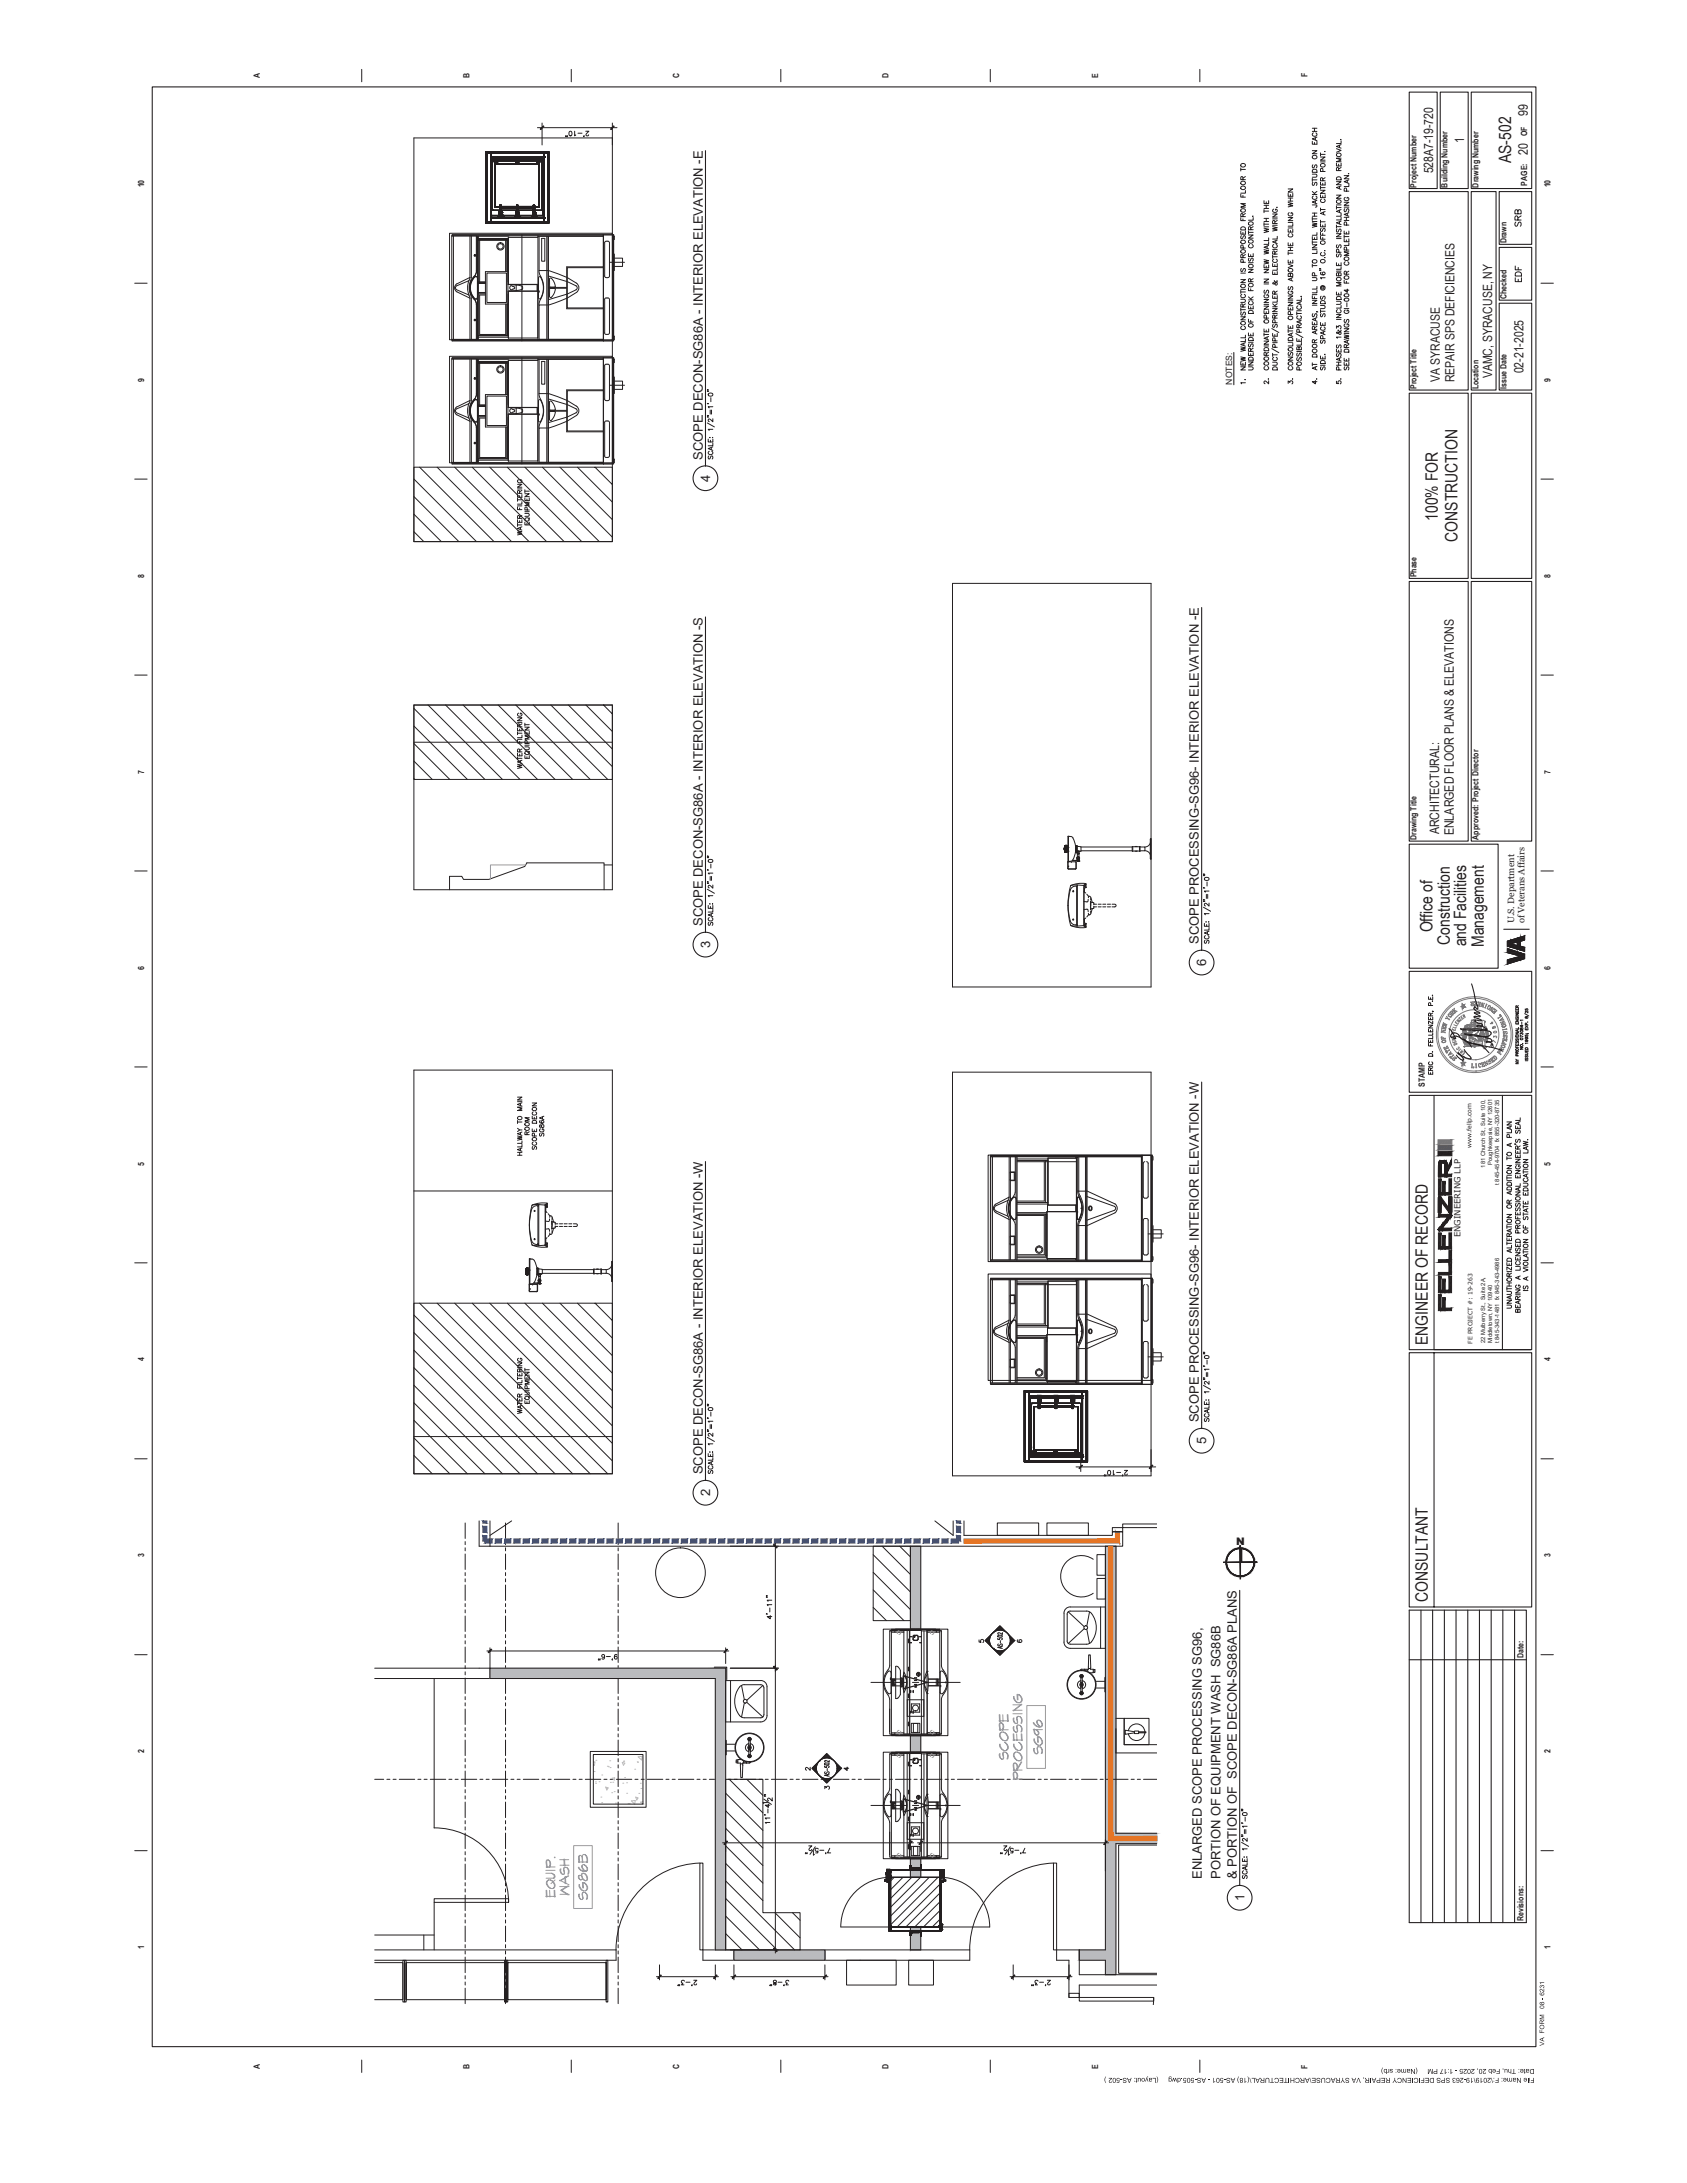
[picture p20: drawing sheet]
<svg xmlns="http://www.w3.org/2000/svg" width="216mm" height="279mm" viewBox="0 0 216 279" stroke-linecap="round" stroke-linejoin="round" font-family="sans-serif">
<defs><g id="words">
<g font-size="2.2" fill="#231f20">
<text x="193.4" y="20.9" transform="rotate(-90 193.4 20.9)">AS-502</text>
<text x="184" y="66.7" transform="rotate(-90 184 66.7)">100% FOR</text>
<text x="186.5" y="69.3" transform="rotate(-90 186.5 69.3)">CONSTRUCTION</text>
<text x="183.3" y="119.3" transform="rotate(-90 183.3 119.3)">Office of</text>
<text x="185.5" y="120.9" transform="rotate(-90 185.5 120.9)">Construction</text>
<text x="187.7" y="121.1" transform="rotate(-90 187.7 121.1)">and Facilities</text>
<text x="189.9" y="121.2" transform="rotate(-90 189.9 121.2)">Management</text>
<text x="182.7" y="172.1" transform="rotate(-90 182.7 172.1)">ENGINEER OF RECORD</text>
<text x="182.7" y="205" transform="rotate(-90 182.7 205)">CONSULTANT</text>
</g>
<g font-size="1.7" fill="#231f20">
<text x="195.5" y="14.9" transform="rotate(-90 195.5 14.9)">99</text>
<text x="195.5" y="19.9" transform="rotate(-90 195.5 19.9)">20</text>
<text x="89.9" y="58.8" transform="rotate(-90 89.9 58.8)">SCOPE DECON-SG86A - INTERIOR ELEVATION -E</text>
<text x="90.9" y="61.7" transform="rotate(-90 90.9 61.7)">4</text>
<text x="184.2" y="106.8" transform="rotate(-90 184.2 106.8)">ARCHITECTURAL:</text>
<text x="186.1" y="106.9" transform="rotate(-90 186.1 106.9)">ENLARGED FLOOR PLANS &amp; ELEVATIONS</text>
<text x="89.9" y="118.5" transform="rotate(-90 89.9 118.5)">SCOPE DECON-SG86A - INTERIOR ELEVATION -S</text>
<text x="90.9" y="121.4" transform="rotate(-90 90.9 121.4)">3</text>
<text x="153.4" y="120.8" transform="rotate(-90 153.4 120.8)">SCOPE PROCESSING-SG96- INTERIOR ELEVATION -E</text>
<text x="154.4" y="123.7" transform="rotate(-90 154.4 123.7)">6</text>
<text x="153.4" y="182" transform="rotate(-90 153.4 182)">SCOPE PROCESSING-SG96- INTERIOR ELEVATION -W</text>
<text x="154.4" y="184.9" transform="rotate(-90 154.4 184.9)">5</text>
<text x="89.9" y="188.7" transform="rotate(-90 89.9 188.7)">SCOPE DECON-SG86A - INTERIOR ELEVATION -W</text>
<text x="90.9" y="191.5" transform="rotate(-90 90.9 191.5)">2</text>
<text x="153.8" y="240.5" transform="rotate(-90 153.8 240.5)">ENLARGED SCOPE PROCESSING SG96,</text>
<text x="156.2" y="240.5" transform="rotate(-90 156.2 240.5)">PORTION OF EQUIPMENT WASH SG86B</text>
<text x="158.3" y="240.5" transform="rotate(-90 158.3 240.5)">&amp; PORTION OF SCOPE DECON-SG86A PLANS</text>
<text x="159.3" y="243.4" transform="rotate(-90 159.3 243.4)">1</text>
</g>
<g font-size="1.6" fill="#231f20">
<text x="183.4" y="22.2" transform="rotate(-90 183.4 22.2)">528A7-19-720</text>
<text x="187.4" y="18.3" transform="rotate(-90 187.4 18.3)">1</text>
<text x="195" y="47.8" transform="rotate(-90 195 47.8)">02-21-2025</text>
<text x="184.3" y="48.8" transform="rotate(-90 184.3 48.8)">VA SYRACUSE</text>
<text x="186.1" y="48.9" transform="rotate(-90 186.1 48.9)">REPAIR SPS DEFICIENCIES</text>
<text x="191" y="48.4" transform="rotate(-90 191 48.4)">VAMC, SYRACUSE, NY</text>
</g>
<text font-size="1.3" fill="#231f20" x="158.2" y="197.7">N</text>
<g font-size="1.2" fill="#231f20">
<text x="193.8" y="118.2" transform="rotate(-90 193.8 118.2)">U.S. Department</text>
<text x="195.1" y="118.2" transform="rotate(-90 195.1 118.2)">of Veterans Affairs</text>
</g>
<g font-size="1.1" fill="#231f20">
<text x="33.3" y="9.9" transform="rotate(-90 33.3 9.9)">A</text>
<text x="60.1" y="9.9" transform="rotate(-90 60.1 9.9)">B</text>
<text x="86.9" y="9.9" transform="rotate(-90 86.9 9.9)">C</text>
<text x="113.7" y="9.9" transform="rotate(-90 113.7 9.9)">D</text>
<text x="140.5" y="9.9" transform="rotate(-90 140.5 9.9)">E</text>
<text x="167.3" y="9.9" transform="rotate(-90 167.3 9.9)">F</text>
<text x="195.5" y="17.5" transform="rotate(-90 195.5 17.5)">OF</text>
<text x="18.4" y="24" transform="rotate(-90 18.4 24)">10</text>
<text x="195.5" y="23.7" transform="rotate(-90 195.5 23.7)">PAGE:</text>
<text x="198.4" y="24" transform="rotate(-90 198.4 24)">10</text>
<text x="181.3" y="24" transform="rotate(-90 181.3 24)">Project Number</text>
<text x="185.3" y="24" transform="rotate(-90 185.3 24)">Building Number</text>
<text x="189.2" y="24" transform="rotate(-90 189.2 24)">Drawing Number</text>
<text x="192.8" y="31.1" transform="rotate(-90 192.8 31.1)">Drawn</text>
<text x="192.8" y="38.3" transform="rotate(-90 192.8 38.3)">Checked</text>
<text x="18.4" y="48.8" transform="rotate(-90 18.4 48.8)">9</text>
<text x="157.7" y="49.2" transform="rotate(-90 157.7 49.2)">NOTES:</text>
<text x="181.3" y="49.8" transform="rotate(-90 181.3 49.8)">Project Title</text>
<text x="189.2" y="49.8" transform="rotate(-90 189.2 49.8)">Location</text>
<text x="192.8" y="49.8" transform="rotate(-90 192.8 49.8)">Issue Date</text>
<text x="198.4" y="48.8" transform="rotate(-90 198.4 48.8)">9</text>
<text x="18.4" y="73.9" transform="rotate(-90 18.4 73.9)">8</text>
<text x="181.3" y="73.9" transform="rotate(-90 181.3 73.9)">Phase</text>
<text x="198.4" y="73.9" transform="rotate(-90 198.4 73.9)">8</text>
<text x="18.4" y="99" transform="rotate(-90 18.4 99)">7</text>
<text x="198.4" y="99" transform="rotate(-90 198.4 99)">7</text>
<text x="181.3" y="107.5" transform="rotate(-90 181.3 107.5)">Drawing Title</text>
<text x="189.2" y="107.5" transform="rotate(-90 189.2 107.5)">Approved: Project Director</text>
<text x="18.4" y="124.1" transform="rotate(-90 18.4 124.1)">6</text>
<text x="198.4" y="124.1" transform="rotate(-90 198.4 124.1)">6</text>
<text x="182.3" y="139.1" transform="rotate(-90 182.3 139.1)">STAMP</text>
<text x="18.4" y="149.2" transform="rotate(-90 18.4 149.2)">5</text>
<text x="198.4" y="149.2" transform="rotate(-90 198.4 149.2)">5</text>
<text x="186.9" y="158.4" transform="rotate(-90 186.9 158.4)">ENGINEERING LLP</text>
<text x="18.4" y="174.2" transform="rotate(-90 18.4 174.2)">4</text>
<text x="198.4" y="174.2" transform="rotate(-90 198.4 174.2)">4</text>
<text x="18.4" y="199.3" transform="rotate(-90 18.4 199.3)">3</text>
<text x="198.4" y="199.3" transform="rotate(-90 198.4 199.3)">3</text>
<text x="195" y="212.3" transform="rotate(-90 195 212.3)">Date:</text>
<text x="18.4" y="224.4" transform="rotate(-90 18.4 224.4)">2</text>
<text x="198.4" y="224.4" transform="rotate(-90 198.4 224.4)">2</text>
<text x="195" y="245.9" transform="rotate(-90 195 245.9)">Revisions:</text>
<text x="18.4" y="249.4" transform="rotate(-90 18.4 249.4)">1</text>
<text x="198.4" y="249.4" transform="rotate(-90 198.4 249.4)">1</text>
<text x="33.3" y="264.8" transform="rotate(-90 33.3 264.8)">A</text>
<text x="60.1" y="264.8" transform="rotate(-90 60.1 264.8)">B</text>
<text x="86.9" y="264.8" transform="rotate(-90 86.9 264.8)">C</text>
<text x="113.7" y="264.8" transform="rotate(-90 113.7 264.8)">D</text>
<text x="140.5" y="264.8" transform="rotate(-90 140.5 264.8)">E</text>
<text x="167.3" y="264.8" transform="rotate(-90 167.3 264.8)">F</text>
</g>
<g font-size=".8" fill="#231f20">
<text x="188.3" y="146.9" transform="rotate(-90 188.3 146.9)">www.fellp.com</text>
<text x="188.4" y="172" transform="rotate(-90 188.4 172)">FE PROJECT #: 19-263</text>
</g>
<g font-size=".7" fill="#231f20">
<text x="190.1" y="149.4" transform="rotate(-90 190.1 149.4)">181 Church St., Suite 100,</text>
<text x="190.9" y="149.1" transform="rotate(-90 190.9 149.1)">Poughkeepsie, NY 12601</text>
<text x="191.8" y="151.6" transform="rotate(-90 191.8 151.6)">t 845-454-9704 fx 855-320-8735</text>
<text x="190.1" y="171.9" transform="rotate(-90 190.1 171.9)">22 Mulberry St., Suite 2A,</text>
<text x="190.9" y="171.9" transform="rotate(-90 190.9 171.9)">Middletown, NY 10940</text>
<text x="191.8" y="171.9" transform="rotate(-90 191.8 171.9)">t 845-343-1481 fx 845-343-4986</text>
</g>
</g></defs>
<g fill="none" stroke="#231f20" stroke-width=".13">
<path d="M53 137h25.4v51.6h-25.4zM121.9 137.2h25.4v51.7h-25.4zM53 152.4h25.4M66.2 140.4h.6l-.6 .4h.6M66.2 145.4l.6 .1-.6 .2 .6 .1-.6 .1M66.2 143l.2-.1h.2l.2 .3a.33 .33 0 0 1-.6 0zM66.2 147.9h.6M66.2 147.5h.6M66.2 144.4l.3 .2M66.2 143.6h.6M66.2 143.4v.4M66.2 141h.6"/>
<path d="M66.5 147.5v.4M66.6 141.2v.3M66.6 145v.2M66.6 147v.3M66.8 146.9l-.6 .2 .6 .3M66.8 144.9l-.6 .2 .6 .2M66.8 141.7h-.6l.6 .2-.6 .2h.6M66.8 141.1l-.6 .3 .6 .2M66.8 146.5v.3h-.6M66.8 146v.3h-.6M66.8 144.6h-.3l-.3 .2M67.2 144.4l.4-.1 .1 .1a.27 .27 0 0 1-.2 .3 .27 .27 0 0 1-.3-.3z"/>
<path d="M67.2 143.8a.33 .33 0 0 1 .5 0 .27 .27 0 0 1-.3 .3 .27 .27 0 0 1-.2-.3zM67.4 145.2v-.3h-.2v.3h.5M67.7 143.1h-.5l.5 .2-.5 .2h.5M67.7 144.9l-.3 .1M68.1 159.3v.1M68.1 144.5v.3h.6v-.3M68.1 142.9v.3h.6v-.3M68.1 141.2h.6l-.6 .3h.6M68.1 159.4l.8 .2h1.1M68.1 159.4h.8M68.1 145.7a.34 .34 0 0 1 .6 0v.1a.34 .34 0 0 1-.6 .1zM68.2 143.4h.4l.1 .4h-.6z"/>
<path d="M68.2 141.8a.29 .29 0 0 1 .3-.1 .29 .29 0 0 1 .2 .3 .32 .32 0 0 1-.6 0zM68.2 146.7l-.1 .2 .1 .2h.1l.2-.4 .2 .2-.1 .2M68.2 146.2a.26 .26 0 0 0 .2 .4 .26 .26 0 0 0 .3-.3l-.2-.1M68.2 142.3a.26 .26 0 0 0 .2 .4 .26 .26 0 0 0 .3-.2l-.2-.2M68.4 143v.2M68.4 144.6v.2M68.4 145.4v-.3h-.3v.3h.6M68.8 154.4v-.1a.78 .78 0 0 0-.9 .9 6.8 6.8 0 0 0 .2 3.8l.4 .3h.3M68.8 159.2v-4.8l.2-.2v5.2M68.8 159.2v.1M68.8 159.2l.2 .2M68.9 154.2h-.8"/>
<path d="M68.9 159.4h.1M69.1 144l-.1 .2 .2 .1 .2-.3h.2v.3h-.2l-.2-.3zM69.1 145l-.1 .2 .1 .2 .3-.4 .2 .2-.1 .2M69.1 143.4v.1a.26 .26 0 0 0 .2 .3 .26 .26 0 0 0 .3-.3 .17 .17 0 0 0-.3 0 .17 .17 0 0 0 .1 .3M69.2 144.5h-.1a.24 .24 0 0 0 .1 .3 .24 .24 0 0 0 .3 0 .24 .24 0 0 0 0-.3h-.1v.1M69.4 142.9v.3M69.6 142.9l-.6 .2 .6 .2M69.7 154.2l.1 .1M69.7 159.4h-.8M69.8 155l.2 .2M69.8 154.3v5l-.1 .1M69.8 157.3h.5v.3"/>
<path d="M69.9 154.4h.1M69.9 158.5v.6M69.9 159.4l.2 .1M69.9 154.5v.6M69.9 159.1h.2l-.1 .5-.3-.2M69.9 154.4l.2 .1M70 154h-1.1l-.8 .2a9.3 9.3 0 0 0 0 5.1M70 158.4l-.2 .2M70 154l-.3 .2h-.8M70 154h.1M70 154.1l-.1 .1v.2M70.1 159.1l-.2 .1v.2"/>
<path d="M70.1 154.1h-.1M70.1 154.1v.4M70.1 154.5h-.2M70.2 155.3l.2 .3 .2 .1v.4M70.3 156l-.1 .3h-.4M70.3 157.8l.1 .2M70.4 155.6l-.1 .2M70.5 158h.1M70.6 156.7v-.4v1M70.6 156.9v.4M70.6 157.5v.4l-.2 .1-.2 .3M70.6 156.4h.4l.1 .3"/>
<path d="M70.7 155.8l.2 .6M70.9 157.2l-.2 .6M71.1 156.9l-.1 .3h-.4M71.1 156.6h.3M71.1 157h.3M71.6 156.6h.4M71.6 157h.4M72.2 156.6h.4M72.2 157h.4M72.8 156.6h.4M72.8 157h.4M73.4 156.6h.3l.2 .1v.2l-.1 .1h-.4"/>
<path d="M126.5 147.8h20.8v13.7h-20.8zM126.8 147.8h20.7v13.6h-20.7zM126.8 148.1h3.2M126.8 147.9h20.6M127 148.1v13.1M127.5 155l1.5 .7M129 153.6l-1.5 .7a.38 .38 0 0 0-.2 .4 .38 .38 0 0 0 .2 .3M129 153.6a3.1 3.1 0 0 0 .1 2.5M129.1 153.2l-.1 .4M129.1 148.1v5.1l-1.7 .9a.64 .64 0 0 0 .1 1.1l1.6 .9v5.1M129.2 153.7a3.7 3.7 0 0 0 .1 2.4M129.3 150.2l.1-.2 .5 .1v1l-.6-.1v-.8"/>
<path d="M129.3 150.1h.5v.9h-.5M129.3 158.3h.5v.9h-.5M129.3 153.2l-.1 .5M129.3 148.1v13.1M129.3 158.2v1l.1 .1M129.3 158.2l.6 .1v.9M129.4 159.3h.4M129.7 156.1a1.94 1.94 0 0 1 .1-2.9h.1l.1 .2 .1 2.5-.2 .2h-.2M129.7 153.3a1.89 1.89 0 0 0 .1 2.8l.2-.2v-2.5a.21 .21 0 0 0-.1-.1 .21 .21 0 0 0-.2 0M129.9 159.2l-.1 .1M129.9 148.1v4.5l-.2 .6a2.12 2.12 0 0 0 0 2.9l.2 .6v4.5h-3.1M130 156v5.3h7.7v-.2"/>
<path d="M130.2 155.6h3.4v5h-3.4M130.2 148.7h7.6M130.2 148.3h3.9M130.2 148.5h3.9M130.2 155.4h3.8M130.2 148.1v13.2M130.2 155.2h3.8M130.2 154.1h3.9M133.6 148.7v5h-3.4M133.8 148.5v5.4M133.8 155.4v5.4M133.9 155.4l.1 .6"/>
<path d="M134 156h.1M134 155.4v5.3M134 155.4h.1M134.1 154.1v1M134.1 148.6v5.3h-3.9M137.7 148.2v-.1h-7.7v5.2M137.7 154.3v.8M137.8 155.1h-3.8v6h3.8v.2M137.8 148.2h-3.7v6.1h3.7M137.8 148.2h-3.7v6h3.7M137.8 153.4l.2-.2a2.32 2.32 0 0 1 .3 2.5l-.2 .4-.2-.1M137.8 155.9l.1 .1"/>
<path d="M137.9 155.9v.1M137.9 155v.2zM137.9 155.2h.1M137.9 153.3v2.6M137.9 156l.2 .1M137.9 148.1h1.2v13.2h-1.3M137.9 152.5l.1 .4a3.2 3.2 0 0 1 0 3.5l-.1 .5M138.1 153.2a2.73 2.73 0 0 1 0 2.9M138.1 153.2l-.2 .1M138.2 153.1a3.3 3.3 0 0 1 0 3.1M138.2 156.2l-.2 .7 .1 4.4M138.2 153.1l-.1-.6v-4.5h.8v13.3"/>
<path d="M139.1 156.9h-1.2v4.4M139.1 152.5h-1.2v-4.4h-.1v13h-3.8v-6h3.8M139.1 153.1l3.5 1.3a.28 .28 0 0 1 0 .5l-3.5 1.3M139.1 152.4l3.6 1.7a.71 .71 0 0 1 0 1.1M139.3 154.6a.21 .21 0 0 1 .2-.3 .21 .21 0 0 1 .2 .3M139.3 154.6l.1 .2zM139.3 154.7a.21 .21 0 0 0 .2 .3 .21 .21 0 0 0 .2-.3M139.4 154.6l.1-.2 .2 .2M139.4 154.7l.1 .2 .2-.2M139.7 154.6h.1v.2h-.1zM142.7 155.2l-3.6 1.7M146.1 148h-19.4v13.3h19.4v-13.2h-7v13.2h7v-13.2"/>
<path d="M146.4 156h.4l.1 .2v4.2l-.2 .2h-.3l-.1-.2zM146.5 148.7l-.2 .2v4.2l.1 .2 .3 .1 .2-.3v-4.2l-.2-.2M146.9 157.9h2M147.4 147.8v13.6M147.5 148h.1v.5h-.1M147.6 156.9v2.1M147.6 157.4h1v1.1h-1M53 166.8h25.4v21.8h-25.4zM53 177.3l11.3 11.3M53 175l13.5 13.6M53 179.5l9.1 9.1M53 172.8l15.8 15.8"/>
<path d="M53 170.6l18 18M53 168.3l20.3 20.3M53.7 166.8l21.8 21.8M55.9 166.8l21.9 21.8M58.2 166.8l20.2 20.2M60.4 166.8l18 17.9M62.7 166.8l15.7 15.7M64.9 166.8l13.5 13.4M66.2 179v.3h.6v-.3M66.2 177.3v.4h.6M66.2 175.7v.4h.6v-.4M66.2 174.4h.6l-.6 .4h.6"/>
<path d="M66.2 176.2v.4M66.2 179.4v.4M66.2 179.6h.6M66.2 177.2h.6M66.2 176.4h.6M66.2 175h.6M66.4 173.8a.23 .23 0 0 0-.1 .4 .23 .23 0 0 0 .3 0 .2 .2 0 0 0 .2-.2 .2 .2 0 0 0-.2-.2v.2M66.5 178.8v-.3l-.2-.1-.1 .4h.6M66.5 175.6v-.3l-.2-.1-.1 .4h.6M66.5 175.9v.2M66.5 177.5v.2M66.5 179.1v.2"/>
<path d="M66.6 179.9v.3M66.8 179.9l-.6 .2 .6 .2M66.8 178.4l-.3 .2M66.8 175.2l-.3 .2M66.8 176.6v.4h-.6M67.2 166.8l11.2 11.2M67.2 179.3v.3h.5v-.3M67.2 176.2v.3h.5v-.3M67.2 175.6h.5l-.5 .4h.5M67.2 178.1h.4l.1 .2v.2h-.5M67.2 177.9h.5M67.2 175.3h.5"/>
<path d="M67.2 175.1v.4M67.2 178.8a.33 .33 0 0 1 .5 .1 .27 .27 0 0 1-.3 .3 .27 .27 0 0 1-.2-.4zM67.3 162.7v.1M67.3 162.8h.1M67.3 162.7h.1M67.3 162.6v.1M67.3 162.6h.1M67.3 162.9h.1M67.3 162.8v.1M67.3 162.6v.3M67.3 162.9v.2M67.3 162.6v-.2v.3"/>
<path d="M67.3 162.8v.3v-.2M67.3 163.1h.1M67.3 163h.1M67.3 162.4h.1M67.3 162.5h.1M67.3 162.4v.2M67.3 162.8l.1 .3M67.4 163.1h.1M67.4 163.1v.1M67.4 162.3v.1M67.4 162.4l-.1 .3M67.4 162.3l-.1 .1"/>
<path d="M67.4 162.3h-.1M67.4 162.3h.1M67.4 163.2h.1M67.4 162.3v.8M67.4 176.3v.2M67.4 179.4v.2M67.4 162.3v.9M67.5 162.7h.1M67.5 162.3v.9M67.5 163.2h.1M67.5 177.7l-.1-.3h-.2v.3h.5M67.5 162.3v.9v-.7"/>
<path d="M67.5 162.5h.1M67.5 162.3h.1M67.5 162.3l-.1 .9M67.6 162.5v.1M67.6 162.5l-.1 .2M67.6 162.4h.1M67.6 162.4v.1M67.6 163.1l-.1 .1M67.6 162.3v.1M67.6 163.1h.1M67.6 162.9h.1M67.6 162.7v.3"/>
<path d="M67.6 162.6h.1M67.6 162.3h.1M67.6 163v.1M67.6 163h.1M67.6 162.9v.2M67.6 162.6h.1v.1h-.1zM67.6 162.7v.2h.1v-.2M67.6 162.5h.1M67.6 162.4v.2M67.6 163v-.1v.1M67.6 162.6v-.1v.1M67.6 162.9v.1"/>
<path d="M67.7 162.4v.2M67.7 163l-.1 .1M67.7 163h.1M67.7 162.6h.1M67.7 162.9v.1M67.7 162.5h.1M67.7 162.4h-.1M67.7 162.8l-.1 .1M67.7 162.6v.2M67.7 162.8h.1M67.7 164.4v.8M67.7 176.7h-.5l.5 .2-.5 .3h.5"/>
<path d="M67.8 164.3l-.1 .1M67.8 164.4h.9v.9h-.9zM67.8 165h.1M67.8 178.7l-.2 .2M67.8 161.1v3.2M67.8 161.1a.66 .66 0 0 1 .8 .7l.1 .6M67.8 161.1h.1M67.8 164.3h.1M67.8 164.9v.1M68.2 164.5h.1M68.3 164.2h.5v1.1h-1l-.1-.1M68.3 164.2h.9"/>
<path d="M68.7 163.1l-.1 .5a.72 .72 0 0 1-.8 .7M68.8 162.3v.9M68.8 164.2h.1M68.8 162.3l.1 .1M68.8 163.1v-.8v.8M68.8 162.3h.1M68.8 162.3h-.1v.9h.2v-.2M68.8 163.1h.1M68.8 163v.1M68.9 164.2v-.1v.1M68.9 163.1h.1M68.9 163l-.1 .1"/>
<path d="M68.9 163.2h.1M68.9 163h.1M68.9 164.2h.1M68.9 163v.1M68.9 163.1h.3M68.9 164.1h.1M68.9 163.1v.2M68.9 163.1h.3v.2M68.9 163.3h.3M68.9 163.3h.1M68.9 163.3l.1 .4M69 162.4v.6"/>
<path d="M69 162.4l.4 .1v.5h-.3M69 163h-.2M69 164.3h.1M69 163.1h.1M69 163.9h.1zM69 164.2h.1M69 164.2h-.1h.3M69 164.2v.1M69.1 164.2l-.1 .1M69.1 164.1v.1M69.1 164.1l-.1 .1M69.1 163h-.2"/>
<path d="M69.1 164.3h.1M69.1 163l.1 .1zM69.1 163l-.2 .1M69.1 163h-.1M69.1 163h.1M69.1 164.2h.1M69.1 164.3h-.1h.1M69.1 164.2v.1M69.1 163.1h.1M69.2 163.4v.3M69.2 163.4h-.3h.3M69.2 163.4h.1"/>
<path d="M69.2 164.1v.1M69.2 163.3h.1M69.2 163.3v.1M69.2 163.1h.1M69.2 163v.1M69.4 162.5h6.6M69.4 163h6.6M69.4 166.8l9 8.9M71.7 166.8l6.7 6.7M73.9 166.8l4.5 4.5M76 162.4v.6zM76 162.5h.9"/>
<path d="M76 163h.9M76.2 166.8l2.2 2.2M76.3 163h.3M76.3 162.4h.3M76.9 162.4h.1v.6h-.1zM77 162.5h.6v.5h-.6M77.6 163a.73 .73 0 0 1 .7 .5M78.3 162a.73 .73 0 0 1-.7 .5M78.3 164h.1M78.3 161.4v2.6M78.3 161.4h.1M78.3 161.4l.1 2.6"/>
<path d="M126.5 163.1h20.8v13.6h-20.8zM126.8 163.6h20.7v13.6h-20.7zM126.8 163.8h3.2M126.8 163.6h19.3M127 163.8v13.2M127.5 170.7l1.5 .7M129 169.4l-1.5 .7a.38 .38 0 0 0-.2 .3 .38 .38 0 0 0 .2 .3M129 169.4a2.75 2.75 0 0 0 0 2M129 171.4l.1 .4M129.1 169l-.1 .4M129.1 163.8v5.2l-1.7 .9a.64 .64 0 0 0 .1 1l1.6 .9v5.2M129.2 171.3l.1 .5"/>
<path d="M129.3 165.8h.5v1h-.5M129.3 174h.5v1h-.5M129.3 169a3.7 3.7 0 0 0-.1 2.3M129.3 163.8v13.2M129.3 173.9v1l.1 .1M129.3 173.9h.5M129.4 175.1h.4M129.5 171.6l.3 .5 .1 .4v4.5h-3.1M129.7 169a.21 .21 0 0 1 .2 0 .21 .21 0 0 1 .1 .2v2.4M129.7 169a1.89 1.89 0 0 0 .1 2.8l.2-.2M129.8 173.9l.1 .1v1M129.9 174.9l-.1 .1"/>
<path d="M129.9 166.8l-.1 .1-.5-.1v-1l.5-.1 .1 .1v1M129.9 163.8v4.5l-.2 .6a2.14 2.14 0 0 0-.2 2.7M130 171.7v5.3h7.7v-.2M130 163.8v5.3M130 163.8h7.7v.2M130.1 171.6l-.2 .2h-.2M130.1 171.6l-.1-2.4-.1-.2-.1-.1a1.93 1.93 0 0 0-.1 2.9M130.2 161h3.8M130.2 176.7h3.8M130.2 160.8h3.8M130.2 176.5h3.8M130.2 171.3h3.4v5h-3.4"/>
<path d="M130.2 164.4h7.6M130.2 164.1h3.9M130.2 164.3h3.9M130.2 171.1h3.8M130.2 163.8v13.2M130.2 170.9h3.8M130.2 169.8h3.9M131.1 178h.1M131.1 178v9.1M131.1 178h.6v.6M131.2 178.1v8.9M131.2 178.1v8.9z"/>
<path d="M131.2 178.1h.1M131.2 178.1h.5zM131.7 178.6v.1M131.7 178.6h.1M131.7 178.6v7.9zM131.7 178.7v7.7zM131.7 178.7v7.7M131.7 178.7h.1M131.7 178.6l6.8 .1zM131.7 178.1v.5v-.5h6.8v.5h-6.8zM131.7 178.6h6.8h-6.8M131.7 178.1h6.8"/>
<path d="M131.7 178v.6v-.6M131.7 178h6.8v.6v-.6h-6.8v.6zM131.7 178h.1M131.7 178.6v-.6v.6M131.7 178h-.6h.6M131.7 179.7v6.8M131.7 178.1h6.8v.5h-6.8zM131.7 178.1h6.8zM131.7 178.6h6.8zM131.7 178v.6h6.8h-6.8zM131.7 178.6l6.8 .1M131.7 179.7h.1"/>
<path d="M131.7 178.1v8.9M131.7 178.7v-.6v.6M131.7 178.1h.1M131.7 178.1h-.5h.5M131.7 178.1v8.3M131.8 179.7v6.2h.1h-.1M131.8 179.7h.1v6.2h-.1h.1v-6.2h-.1h.1h-.1v6.2M131.8 179.7h.1h-.1h.1v6.2h-.1v-6.2h.1v6.2h-.1zM131.8 178.7l-.1 1zM131.8 178.9l6.7 .1zM131.8 179h6.7zM131.8 179v7.2z"/>
<path d="M131.8 179h.1M131.8 179v7.2M131.8 179h6.7M131.8 178.9l6.6 .1zM131.8 178.9v7.3M131.8 179l6.6-.1zM131.8 178.9h6.6M131.8 179h6.6M131.8 178.9h.1M131.9 179.6h6.4v6.4h-6.4zM131.9 179.7v6.2v-6.2M131.9 179.7h.1"/>
<path d="M131.9 179.7l.1 5.4zM131.9 179.7l.1-.1-.1 .1M131.9 179.7v5.4v-5.4M132 179.7l-.1 5.4zM132 179.7v5.5zM132 179.6l-.1 .1M132 179.6h.1l-.2 .1 .2-.1-.2 .1zM132 179.7l.1-.1-.1 .1 .1-.1zM132.1 179.6l-.1 .1M132.1 179.6h-.1M132.1 179.6h6.1zM132.1 179.6l6.2 .1-.1-.1"/>
<path d="M132.1 179.6h6.1M132.1 179.6h-.1h.1M132.7 178.9h.1M132.7 178.7h.1M132.7 178.7v.2zM132.7 178.7h.6M132.7 178.8h.1M132.7 178.7v.1zM132.7 178.6h.6M132.7 178.7v.1M132.7 178.7v.2M132.7 178.6l.6 .1"/>
<path d="M132.7 178.8h.2M132.7 178.8h.6zM132.7 178.6l.6 .1zM132.7 178.7h.6v.1h-.6zM132.7 178.8h.6h-.6M132.7 178.7v.1v-.1M132.7 178.6v.3M132.7 178.6h.1M132.7 178.7h.2h-.2v.2M132.7 178.6v.2zM132.7 178.6v.2M132.7 178.6h.6v.2h-.6z"/>
<path d="M132.7 178.6h.6zM132.7 178.6h.6h-.6M132.7 178.8v-.2v.2M132.7 178.8h.6M132.7 178.6v.2v-.2M132.8 178.8h.1M132.8 178.7h.1M132.8 178.7v.1v-.1M132.8 178.8v.1M132.8 178.7v.2M132.8 178.9h.1M132.8 178.7v.1"/>
<path d="M132.8 178.8v-.1v.1M132.8 179.3v.2h.1v-.2v.2h-.1v-.2h.1zM132.8 179h.1v.3h-.1zM132.8 179.2h.1zM132.8 179h.1zM132.8 179h.4zM132.8 179.5h.1M132.8 179.5h.1zM132.8 179.3h.1zM132.8 179.2h.4zM132.8 179h.4v.5M132.8 179.3h.1v.2h-.1v-.2v.2h.1v-.2z"/>
<path d="M132.8 179h.1M132.8 179.2h.1M132.8 179v.5v-.2M132.8 179h.1v.3h-.1M132.8 179v.5M132.8 179.3h.1M132.8 179l.1 .1M132.8 179.1h.1M132.8 178.9h-.1h.1M132.8 179v.1M132.8 178.8h-.1h.1M132.9 179.1h.1"/>
<path d="M132.9 179h.1M132.9 179.3h.1M132.9 179.3h-.1M132.9 179l-.1 .1M132.9 178.8h.1M132.9 178.7v.2M132.9 179h-.1M132.9 178.7h.1M132.9 178.9h.1M132.9 178.7l-.1 .2M132.9 178.9h-.1M132.9 179.4v.1z"/>
<path d="M132.9 179.4h.1M132.9 179.4v.1M132.9 179.3h.2M132.9 178.6h-.2h.2M132.9 178.6v.2v-.2M132.9 178.6v.2M132.9 179.4v.1h-.1M132.9 179v.1M132.9 179.1h-.1M132.9 179.3h.2zM132.9 179h.2v.3h-.2zM132.9 179.2h.2z"/>
<path d="M132.9 179.5h.2v.6h-.2zM132.9 178.9v.1zM132.9 179h.2zM132.9 179.9h.1M132.9 179.9h4.4zM132.9 179.9h4.4v.2h-4.4h4.4h-4.4h4.4h-4.4h4.4v-.2h-4.4h4.4v.2h-4.4v-.2h4.4zM132.9 180h.1zM132.9 179.1h.2v.2h-.2v-.2h.2v.2h-.2zM132.9 179.5h.1h-.1M132.9 179.5h.2zM132.9 179.5h.2v.6h-.2v.2zM132.9 179.3v.2h.1h.1v-.2h-.2v.2h.1h.1v-.2h-.2h.2"/>
<path d="M132.9 179h.2l-.2 .1zM132.9 179.3v.2h-.1M132.9 179.3v.2M132.9 179.2h.1M132.9 179v.3M132.9 179.5v-.2v.2M132.9 179.5h.1M132.9 179h.2v.3h-.2M132.9 179.3h.2h-.2M132.9 179h-.1v.3h.1M132.9 179.9v.2zM132.9 179.9v.2v-.2h4.4v.2h-4.4"/>
<path d="M132.9 179.9v.2M132.9 180h.1v.1v-.1zM132.9 179.9h4.4v.2v-.2h-4.4v.2h4.4h-4.4zM132.9 179.9v.2h4.4v-.2v.2h-4.4v-.2h4.4zM132.9 179.9h4.4M132.9 179.5h.2v.8v-.2h-.2zM132.9 179.3h.2h-.2h.2h-.2v.2h.1h.1v-.2h-.2v.2h.1h.1v-.2M132.9 179.1h.2v1h-.2zM132.9 179.9l.1 .1zM132.9 179v1.1M132.9 178.8h.2v.2h-.2v-.2h.2v.2h-.2zM132.9 178.8v.1"/>
<path d="M132.9 178.9h.2M132.9 178.9h.2v-.1h-.2v.1v-.1h.2v.1M132.9 178.9v-.1h.2v.1v-.1h-.2v.1h.2M132.9 178.8v-.1v.2M132.9 178.8h.2h-.2M132.9 178.7l.2 .1zM132.9 178.7h.2v.1h-.2v-.1v.1h.2v-.1h-.2v.1h.2h-.2v-.1h.2v.1M132.9 179.9h4.5M132.9 179.1v1M132.9 179.1v.1zM132.9 179.1l.1 .1h-.1v-.1v1h.2v-1h-.1M132.9 179.1l.1 .1z"/>
<path d="M132.9 178.9h.1v.2h-.1zM132.9 178.9v.1v-.1h.1v.1M132.9 179.1l.1-.1zM132.9 179.1h.1zM132.9 179v.1l.1-.1M132.9 179h.2h-.1M132.9 179v.1zM132.9 178.9v.1M132.9 179l.1 .1zM132.9 178.9v.3M133 179.9h-.1l.1 .1h-.1h.1M133 179.9l-.1 .1 .1-.1h-.1h.1h-.1h.1h-.1l.1 .1h-.1h.1"/>
<path d="M133 179.9h.1M133 179.9h-.1h4.5M133 179.9v.2zM133 179h.1zM133 178.9h.1M133 178.9l.1 .1zM133 179h.1M133 178.9v.1M133 179.1h.1M133 178.9h-.1M133.1 179h.1M133 179v.1z"/>
<path d="M133 178.9v.3M133 178.9v.1v-.1h-.1v.1M133 179.1h.1zM133 179.1h-.1v1h.2v-1h-.2v1h.2v-1h-.2l.1 .1M133 179.1v.1zM133.1 178.8v-.1v.2M133.1 178.8v.1M133.1 178.8h.1M133.1 178.9h.1M133.1 179.3v.2h.1v-.2v.2h-.1v-.2h.1zM133.1 179h.1v.3h-.1zM133.1 179.2h.1z"/>
<path d="M133.1 179h.1zM133.1 179.3h.1zM133.1 179.5h.1zM133.1 179.4v.1zM133.1 179.4h.1M133.1 179.3h.1v.2h-.1zM133.1 179.2h.1M133.1 179.1h.1M133.1 179.5h-.1h.1M133.1 179v.3v-.3M133.1 179.5v-.2v.2M133.1 179.3h.1"/>
<path d="M133.1 179.5h.1M133.1 179h-.2v.3h.2M133.1 179.3h-.2h.2M133.1 179.3v.2h.1v-.2M133.1 179v.3h.1v-.3M133.1 179.4v.1M133.1 179.1v1M133.1 179.3v.2h.1M133.1 179.3v.2M133.1 179v1.1M133.1 179v.1M133.1 179.4v.1h.1"/>
<path d="M133.1 178.7h.2h-.2M133.1 178.7v.2v-.2M133.1 178.6v.2M133.1 178.6h.1M133.1 178.6v.3M133.1 178.9h.2M133.1 178.9h.2h-.2M133.1 178.7l.1 .1M133.1 178.8h.2M133.1 178.7v.1v-.1M133.1 178.7h.1M133.2 178.8v.1"/>
<path d="M133.2 178.8h.1M133.2 179h.1M133.2 179.2h.1M133.2 179.5h.1M133.2 179v.5M133.2 179h-.1v.3h.1M133.2 178.7h.1M133.2 179h-.4v.5M133.2 179v.5v-.2M133.2 178.9h.1M133.2 178.8h.1h-.1M133.2 178.7v.1"/>
<path d="M133.2 178.7v.1v-.1M133.2 178.7h-.1M133.2 178.7v.2M133.2 178.8v-.1v.1M133.3 178.6v.1M133.3 178.6l-.6 .1 .6-.1M133.3 178.8h.1M133.3 178.7h.1M133.3 178.9h.1M133.3 178.7v.1zM133.3 178.7v.1v-.1M133.3 178.7v.2"/>
<path d="M133.3 178.7h-.6h.6M133.3 178.8v-.1v.1M133.3 178.8h-.6M133.3 178.6v.2zM133.3 178.6h.1M133.3 178.6h-.2h.2v.2M133.3 178.6v.2v-.2M133.3 178.6v.3M133.3 178.8h-.6h.6M133.3 178.6h-.6M133.3 178.6v.2M133.6 164.4v5.1h-3.4"/>
<path d="M133.8 178.6h2.7M133.8 178.7h.1M133.8 178.6v.1zM133.8 178.6h.1M133.8 178.6l2.7 .1zM133.8 178.6h2.7zM133.8 178.7h2.7M133.8 164.3v5.4M133.8 171.2v5.3M133.9 171.1l.1 .6M134 171.7h.1M134 171.2v5.3"/>
<path d="M134 171.2h.1M134.1 161.1v.2M134.1 169.8v1M134.1 176.8v.2M134.1 164.3v5.3l-3.9 .1M134.8 178.6h.6M134.8 178.6l.1 .2zM134.8 178.8h.2M134.8 178.8h.1M134.8 178.9h.2M134.8 178.6h.2M134.9 178.7h.1"/>
<path d="M134.9 178.9h.1M134.8 178.7l.1 .1zM134.8 178.6h.1M134.9 178.8h.1M134.8 178.6v.2M134.8 178.7l.1 .1M134.8 178.7l.1 .2M134.8 178.7h.1M134.8 178.9h.1M134.8 178.7v.1M134.8 178.6l.6 .1M134.8 178.6h.6z"/>
<path d="M134.9 178.7h.5v.1h-.5zM134.9 178.7v.1v-.1M134.9 178.6h.5v.2h-.5zM134.9 178.8h.5zM134.9 178.6h.5zM134.9 178.6l.5 .1zM134.9 178.6h.1M134.9 178.8h.5M134.9 178.6v.2v-.2M134.9 178.6l-.1 .2M134.9 178.6v.3M134.9 178.8h-.1"/>
<path d="M134.9 178.6h.5h-.5M134.9 178.8v-.2v.2M134.9 178.9h-.1M134.9 178.7h.1h-.1v.2M134.9 178.8h.5h-.5M134.9 178.7v.1M134.9 178.8v-.1v.1M134.9 178.8v.1M134.9 178.7v.2M135 178.7h.1M135 179h.3zM135 179.5h.1"/>
<path d="M135 179h.1M135 179h.3v.5M135 179.2h.1M135 179.3v.2v-.2v.2v-.2zM135 179v.5M135 179v.5v-.2M135 179.3h.1M135 179v.3M135 179v.3zM135 179.2h.3zM135 178.8h.1M135 178.9h.1"/>
<path d="M135 178.8l-.1 .1M135 179v.1M135 178.8h-.1h.1M135 178.7v.1v-.1M135 178.8v-.1v.1M135 179.1h.1M135 178.9h-.1h.1M135 178.7v.1M135 178.6h-.1h.1M135 178.6v.2v-.2M135 178.6v.3M135 178.7v.2"/>
<path d="M135 179.4h.1M135 179.4v.1M135 179.4v.1zM135 179.5h.1h-.1M135 179v1.1M135 179.5h.2v.6h-.2zM135 179.2h.2zM135 179.1h.2v.2h-.2v-.2h.2v.2h-.2zM135 179.5h.2zM135 179h.1zM135 179.1h.1zM135 179.3h.2z"/>
<path d="M135 179.5v-.2v.2M135 179.1v1M135 179.3v.2h.1h.1v-.2h-.2v.2h.1h.1v-.2h-.2h.2M135 179.3v.2M135 179h.2zM135 179h.2l-.1 .1zM135 179h.2v.3h-.2zM135 179h.2v.3h-.2M135 179.3h.2h-.2M135.1 179.1h.1M135 179.5h.2v.6h-.2v.2zM135 179.5h.2v.8v-.2h-.2z"/>
<path d="M135 179.3h.2h-.2h.2h-.2v.2h.1h.1v-.2h-.2v.2h.1h.1v-.2M135 178.9l.1 .1zM135 178.8v.1M135 178.8h.2v.2h-.2v-.2h.2v.2h-.2zM135 178.9h.2v-.1h-.1l-.1 .1 .1-.1h.1v.1M135 178.9l.1-.1h.1v.1v-.1h-.1l-.1 .1h.2M135 178.9h.2M135.1 178.8h.1M135.1 178.8h-.1M135.1 178.8h.1h-.1M135.1 178.8v-.1l-.1 .2M135.1 178.8l-.1 .1"/>
<path d="M135.1 178.7h.1v.1h-.1v-.1v.1h.1v-.1h-.1v.1h.1h-.1v-.1h.1v.1M135.1 178.7l.1 .1zM135.1 179.1v.1zM135.1 179.4h.1M135.1 179.1h.1v1h-.2v-1h.2v1h-.2v-1h.2l-.1 .1M135.1 178.9h.1v.2h-.1zM135.1 178.9v.1v-.1h.1v.1M135.1 179.1l.1-.1zM135.1 179.1h.1zM135.1 179h.1M135.1 179v.1zM135.1 178.9v.3"/>
<path d="M135.1 178.9h.1M135.1 179.5h.1M135.1 178.9v.1M135.1 179l.1 .1zM135.1 179.4v.1M135.1 179v.1l.1-.1M135.1 179h-.1h.2M135.1 178.7h.1M135.1 178.6v.1M135.2 178.7h.1M135.2 179.4h.1M135.2 179.5h-.1"/>
<path d="M135.2 178.9v.1M135.2 178.9v.3M135.2 179.1h.1M135.2 179v.1zM135.2 178.9v.1v-.1h-.1v.1M135.2 178.9v.1zM135.2 179h.1M135.2 178.9h.1M135.2 179.1h-.2v1h.2v-1h-.2v1h.2v-1h-.1l.1 .1M135.2 179.1v.1zM135.2 179.4v.1M135.2 178.8h-.2h.2"/>
<path d="M135.2 178.8v.1M135.2 178.8v-.1v.2M135.2 178.8h.1M135.2 178.9h-.2M135.2 179.5h-.1h.1M135.2 179v1.1M135.2 179.3v.2h.1v-.2v.2h-.1v-.2h.1zM135.2 179h.1v.3h-.1zM135.2 179.3h.1zM135.2 179.5h.1zM135.2 179h.1zM135.2 179.2h.1z"/>
<path d="M135.2 179.3v.2h.1M135.2 179.3v.2M135.2 179.2h.1M135.2 179v.3v-.3M135.2 179.4l.1 .1zM135.2 179.3h.1v.2h-.1v-.2v.2h.1v-.2zM135.2 179v.3h.1v-.3h-.1h.1v.3h-.1zM135.2 179.5v-.2v.2M135.2 179.3h.1M135.2 179.5h.1M135.2 179h-.2v.3h.2M135.2 179.3h-.2h.2"/>
<path d="M135.2 179.1v1M135.3 179h.1M135.3 179.3h.1M135.2 179l.1 .1M135.3 179.1h.1M135.2 179v.1M135.3 179.4l-.1 .1h.1M135.3 179.4l-.1 .1M135.3 179h-.1M135.3 179.3h-.1M135.3 178.6h.1M135.3 178.8h.1"/>
<path d="M135.3 178.6v.2M135.3 178.6v.3M135.3 178.9h.1M135.3 178.7h.1h-.1M135.3 178.7v.2v-.2M135.3 179v.1M135.3 179.1h-.1M135.3 179.3h-.3M135.3 179v.5v-.2M135.3 179h-.1v.3h.1M135.3 178.8h.1h-.1M135.3 178.7v.1"/>
<path d="M135.3 179v.5M135.3 179h-.3v.5M135.3 179.2h.1M135.3 179.5h.1M135.3 178.7v.1v-.1M135.3 178.7h.1M135.3 178.9h.1h-.1M135.3 178.8v.1M135.3 178.7l.1 .1M135.4 178.7h.1M135.4 178.7l-.1 .1M135.4 178.8h.1"/>
<path d="M135.4 178.8h-.1M135.4 178.7v.1v-.1M135.4 178.7l-.1 .2M135.4 178.8v-.1v.1M135.4 178.6h.1M135.4 178.6l-.5 .1 .5-.1M135.4 178.7h-.5h.5M135.4 178.6v.2zM135.4 178.9h.1M135.4 178.6h-.1h.1v.2M135.4 178.8h-.5h.5M135.4 178.6v.3"/>
<path d="M135.4 178.6v.2v-.2M135.4 178.8h-.5M135.4 178.7v.1zM135.4 178.7v.2M135.4 178.6v.2M135.4 178.6h-.6M136.5 178.7h.1M136.5 178.6h.1M136.5 178.6v.1zM136.5 178.6v.1M137 178.6h.1M137 178.6h.6"/>
<path d="M137 178.6v.2zM137 178.8h.1M137 178.6v.2M137 178.7h.1M137 178.9h.1M137 178.6l.6 .1M137 178.7v.1zM137 178.7v.1M137 178.7v.2M137 178.6h.5h-.5M137 178.6h.5v.2h-.5zM137 178.8h.5z"/>
<path d="M137 178.6h.5zM137 178.8h.5M137 178.6v.2v-.2M137 178.8v-.2v.2M137 178.6l.6 .1zM137 178.7h.6v.1h-.6zM137 178.7v.1v-.1M137 178.8h.6zM137 178.7h.1h-.1v.2M137 178.8h.6h-.6M137 178.8l.1 .1M137 178.7l.1 .2"/>
<path d="M137 178.8v-.1v.1M137 178.7l.1 .1M137.1 178.9h.1M137.1 178.8h.1M137.1 178.7h.1M137.1 178.7h-.1M137.1 178.7l-.1 .1M137.1 179.2h.1zM137.1 179h.1zM137.1 179v.5v-.2M137.1 179h.1M137.1 179h.3z"/>
<path d="M137.1 179.2h.3zM137.1 179h.3v.5M137.1 179.3h.1h-.1v.2h.1v-.2v.2h-.1zM137.1 179h.1h-.1v.3h.1v-.3v.3h-.1zM137.1 179.5h.1M137.1 179.5h.1zM137.1 179.3h.1zM137.1 179.3v.2h.1v-.2h-.1h.1v.2h-.1zM137.1 179.2h.1M137.1 179h.1v.3h-.1M137.1 179v.5M137.1 178.7v.1"/>
<path d="M137.1 178.8v.1M137.1 178.8h-.1h.1M137.1 178.7v.1v-.1M137.1 179h.1v.3h-.1zM137.1 179.3h.1M137.1 178.8v-.1v.1M137.1 178.9h-.1h.1M137.1 179v.1M137.1 179.1h.1M137.1 179.3h.3M137.1 178.6v.3M137.1 178.6h-.1h.1"/>
<path d="M137.1 178.6v.2v-.2M137.1 178.7v.2M137.1 179.4l.1 .1zM137.1 179.4l.1 .1M137.2 179.4h.1M137.2 179.5h.1M137.1 179.4v.1M137.1 179.4h.1M137.1 179.4l.1 .1h-.1M137.2 179.1h.1M137.2 179.3h.1M137.2 179h.1"/>
<path d="M137.2 179.1h-.1M137.2 179.3h-.1M137.2 179l-.1 .1M137.2 179.3h.2zM137.2 179h.2v.3h-.2zM137.2 179.5h.2v.6h-.2zM137.2 179h.2zM137.2 179h.2l-.2 .1zM137.2 179.2h.2zM137.2 179.1h.2v.2h-.2v-.2h.2v.2h-.2zM137.2 179.5h.1h-.1M137.2 179.5h.2z"/>
<path d="M137.2 179.5h.2v.6h-.2v.2zM137.2 179.3h.2h-.2h.2v.2h-.2v-.2h.2v.2h-.2v-.2h.2h-.2h.2h-.2v.2h.2v-.2h-.2v.2h.2v-.2zM137.2 179.3l-.1 .2M137.2 179.3v.2M137.2 179.2h.1M137.2 179.4v.1M137.2 179h.2v.3h-.2M137.2 179.3h.2h-.2M137.2 179v1.1M137.2 179v.3v-.3M137.2 179.5v-.2v.2M137.2 179.5h.2v.8v-.2h-.2z"/>
<path d="M137.2 178.9v.1zM137.2 178.9h.1M137.2 178.8v.1M137.2 178.9h.2M137.2 178.8h.2v.2h-.2v-.2h.2v.2h-.2zM137.2 178.9h.2l-.1-.1h-.1v.1v-.1h.1l.1 .1M137.2 178.9v-.1h.1l.1 .1-.1-.1h-.1v.1h.2M137.2 178.8h.1M137.2 178.8v-.1v.2M137.2 178.8h.2h-.2M137.2 178.7l.1 .1zM137.2 178.7h.1v.1h-.1v-.1v.1h.1v-.1h-.1v.1h.1h-.1v-.1h.1v.1"/>
<path d="M137.2 179.1v1M137.2 179.1v.1zM137.2 179.1h.2v1h-.2v-1h.2v1h-.2v-1h.1l-.1 .1M137.2 178.9h.1v.2h-.1zM137.2 178.9v.1v-.1h.1v.1M137.2 179.1l.1-.1zM137.2 179.1h.1zM137.2 179v.1zM137.2 178.9v.3M137.2 179h.2h-.1M137.2 179v.1l.1-.1M137.2 178.9v.1"/>
<path d="M137.2 179l.1 .1zM137.2 179.9h.1zM137.2 179.9v.2zM137.3 179.9l.1 .1zM137.3 179.9h.1M137.3 179.9v.2zM137.3 178.9v.1M137.3 179.1h.1M137.3 178.9v.3M137.3 178.9h.1M137.3 179h.1zM137.3 179h.1"/>
<path d="M137.3 178.9l.1 .1zM137.4 179h.1M137.3 179v.1zM137.3 178.9v.1v-.1h-.1v.1M137.3 179.1h.1zM137.3 179.1h-.1v1h.2v-1h-.2v1h.2v-1h-.2l.1 .1M137.3 179.1v.1zM137.3 179.9v.2v-.2M137.3 179.9v.2M137.3 179.9v.1M137.3 178.8l.1 .1M137.3 178.8v-.1l.1 .2"/>
<path d="M137.3 178.8h.1M137.4 178.8v.1M137.4 178.9h.1M137.4 179.9h.1M137.4 178.8h.1M137.4 179.9v.2v-.2M137.4 179.1h.1M137.4 179.2h.1M137.4 179.5h-.1h.1M137.4 179.1v1M137.4 178.9v.1M137.4 179.3h.1"/>
<path d="M137.4 179.3v.2v-.2v.2zM137.4 179v.3M137.4 179.5v-.2v.2M137.4 179.4h.1M137.4 179.5h.1M137.4 179h-.2v.3h.2M137.4 179.3h-.2h.2M137.4 179.4v.1M137.4 179v.1M137.4 179v.3zM137.4 179.4v.1zM137.4 179.3v.2"/>
<path d="M137.4 179v.5M137.4 178.6h.2M137.4 178.8h.2M137.4 178.7h.2h-.2M137.4 178.7v.2v-.2M137.4 178.6h.1M137.4 178.6v.2M137.4 178.6v.3M137.4 178.9h.2M137.4 178.8h.1h-.1M137.4 178.7v.1M137.4 178.7v.1v-.1"/>
<path d="M137.4 178.7h.1M137.4 178.8l.1 .1M137.4 178.9h.2h-.2M137.5 178.9h.1M137.5 178.7h.1M137.4 179v.5v-.2M137.4 179h-.3v.5M137.5 178.7v.1M137.5 178.7h-.1M137.5 178.8h.1M137.5 178.7v.2M137.5 178.8v-.1v.1"/>
<path d="M137.5 178.7v.1v-.1M137.5 178.6l-.5 .1 .6-.1M137.5 178.6h-.1h.1v.2M137.6 178.8h.1M137.5 178.6l.1 .2zM137.5 178.6h.1M137.5 178.8h-.5h.5M137.5 178.6v.2v-.2M137.5 178.6l.1 .3M137.6 178.7h-.6h.6M137.6 178.8v-.1v.1M137.6 178.7h.1"/>
<path d="M137.6 178.9h.1M137.6 178.8h-.6M137.6 178.7v.1zM137.6 178.7v.1v-.1M137.6 178.7v.2M137.6 178.6h.1M137.6 178.6v.2zM137.6 178.6h-.6M137.6 178.6l-.1 .2M137.7 170v.8M137.8 170.8h-3.8v6h3.8M137.8 176.8v.2"/>
<path d="M137.8 170h-3.7v-6h3.7h-3.7v6h3.7M137.8 171.7l.1 .1M137.9 171.7v.1M137.9 169l-.1 .1M137.9 169l.1-.1a2.44 2.44 0 0 1 0 2.9h-.1M137.9 170.8v.1zM137.9 170.9h.1M137.9 169v2.6M137.9 171.8h.2M137.9 163.8h1.2v13.2h-1.3M137.9 168.2l.1 .5a3.2 3.2 0 0 1 0 3.4l-.1 .5M138.1 172.6v4.4"/>
<path d="M138.1 169a2.73 2.73 0 0 1 0 2.8M138.1 169h-.2M138.2 179.6l.1 .1M138.2 179.6h-6.1M138.2 179.6l.1 .1zM138.2 179.6l.1 .1-.1-.1M138.2 168.8a3.3 3.3 0 0 1 0 3.2M138.2 172l-.2 .6M138.2 168.8l-.1-.6v-4.4h.8v13.2M138.3 179.7h.1M138.3 179.7v8.6M138.3 179.7v6.2"/>
<path d="M138.3 179.7v6.2zM138.4 178.9h.1M138.4 178.9v7.3M138.4 179l.1 7.2M138.4 179h.1M138.4 179l.1 7.2zM138.5 179h.1M138.5 178.9h.1M138.5 179l-.1 7.2M138.5 178.6l-6.8 .1M138.5 178.7v7.7zM138.5 178.1h.5z"/>
<path d="M138.5 178.7h.1M138.5 178.1v8.9M138.5 178.1v8.9h.5v-8.9v8.9M138.5 178.7v-.6v.6M138.5 178.1h.1M138.5 178.1h.5h-.5M138.5 178.7v7.7M138.5 178.1h-6.8h6.8M138.5 178.6v7.9zM138.5 178.7v7.7v-7.7M138.5 178.6v-.6v.6M138.5 178h.1"/>
<path d="M138.5 178h.6h-.6M138.5 178.6h.1M138.5 178h-6.8h6.8M138.5 178v.6v-.6M138.5 178.6h-6.8h6.8M138.6 178.6h.1M138.6 178.6l-.1 .1M139 178.1v8.9zM139 178.1h.1M139.1 172.6h-1.2v4.4M139.1 168.2h-1.2v-4.4h-.1v13h-3.8v-6h3.8M139.1 168.9l3.5 1.2a.28 .28 0 0 1 0 .5l-3.5 1.3"/>
<path d="M139.1 168.2l3.6 1.6a.71 .71 0 0 1 0 1.2l-3.6 1.6M139.1 178h-.6l.1 .6M139.1 178v9.1M139.1 178h-.6v.6M139.1 178h.1M139.2 178h.1M139.2 178v9.1v-9.1M139.3 170.3a.21 .21 0 0 1 .2-.2 .21 .21 0 0 1 .2 .2M139.3 170.3l.1 .2zM139.3 170.5a.21 .21 0 0 0 .2 .2 .21 .21 0 0 0 .2-.2M139.4 170.3l.1-.2 .2 .2M139.4 170.5l.1 .1 .2-.1"/>
<path d="M139.7 170.3h.1v.2h-.1zM146.1 163.7h-19.4v13.3h19.4v-13.2h-7v13.2h7v-13.2M146.2 161.3v-13.5v13.6M146.2 177v-13.4v13.6M146.2 163.6h1.2M146.2 161.4h1.2M146.2 177.2h1.2M146.5 164.4l-.2 .2v4.3l.1 .1 .1 .1h.3l.1-.2v-4.3l-.2-.2M146.5 176.4h.2M146.7 176.4l.2-.2v-4.3l-.1-.2h-.3l-.2 .2v4.3l.2 .2M146.9 173.7h2M147.4 163.6v13.6"/>
<path d="M147.5 160.8h.1v.5h-.1M147.5 163.8h.1v.4h-.1M147.5 176.6h.1v.4h-.1M147.6 172.6v2.1M147.6 173.1h1v1.1h-1M53 183.9h25.4M53 188.5l.1 .1M53 186.3l2.3 2.3M53 184l4.6 4.6M53 181.8l6.8 6.8M66.2 180.4l.6 .1-.6 .1 .6 .2-.6 .1M131.1 187.1h.1"/>
<path d="M131.1 187.1v-9.1v9.1M131.2 187h.1M131.2 187h.5zM131.7 186.5h.1M131.7 186.5v.6h-.6M131.7 186.4h6.8M131.7 186.4v.6M131.7 186.4h.1M131.7 186.4v-7.7v7.7M131.7 187.1h6.8h-6.8M131.7 187.1v-.6v.6M131.7 186.5v.6h6.8v-.6v.6h-6.8z"/>
<path d="M131.7 186.5h6.8v.6v-.6h-6.8h6.8zM131.7 186.5h6.8zM131.7 186.4h6.8zM131.7 186.5v.6v-.6M131.7 187.1h.1M131.7 187.1h-.6h.6M131.7 186.4h6.8v.6h-6.8zM131.7 187h6.8zM131.7 186.4h6.8v.6v-.6v.6h-6.8zM131.7 187h6.8v-.6h-6.8v.6h6.8h-6.8h6.8h-6.8h6.8h-6.8v-.6h6.8v.6M131.7 187h6.8M131.7 185.9v.5z"/>
<path d="M131.7 185.9h.1M131.7 186.4v.6v-.6M131.7 187h.1M131.7 187h-.5h.5M131.8 186.4h.1M131.8 185.9v.5M131.8 186.2h6.7M131.8 186.2h6.7zM131.8 186.2h.1M131.8 186.2h6.6h-6.6M131.8 186.2h6.6M131.9 185.2l.1 .8z"/>
<path d="M131.9 185.9h.1M131.9 185.9h-.1h.1M131.9 185.9v-6.2v6.2M131.9 185.9l.2 .1zM131.9 185.1l.1 .1M131.9 185.2h.1M131.9 185.2v.7M131.9 185.1h.1M131.9 185.2l.1 .7zM131.9 185.2v.7v-.7M131.9 185.9l.1 .1-.1-.1M131.9 185.1v.1"/>
<path d="M132 185.1h.1M132 185.2h.1M132 185.9v-.7v.7M132 185.2l-.1 .7v-.7M132 186h.1M132 186h.1h-.1M132 185.9h.1M132.1 186l-.1-.1 .1 .1M132.1 186h6.1h-6.1h6.2v-.1l-.1 .1h.1zM132.1 186l-.1-.1 6.2 .1M132.1 186h6.1zM132.2 186.3h.3v.1h-.3z"/>
<path d="M132.2 186.2l.3 .1zM132.2 186.2l.3 .1M132.2 186.3v.1v-.1v.1h.3h-.3h.3v-.1M132.2 186.3h.1M132.2 186.3h.3v.1h-.3h.3v-.1zM132.2 186.3v.1zM132.2 186.2v-.5v.5M132.2 186.3h.3M132.2 185.7h.1M132.2 185.7v.6M132.2 185.8h.1M132.3 185.7h.1"/>
<path d="M132.2 185.7h.3M132.3 185.8h.1M132.3 185.7l-.1 .5M132.3 186.3v.1zM132.3 186.4h.1M132.3 186.3h.1M132.3 185.7v.1M132.3 185.5h5.7v-5.5v5.5zM132.3 185.5h5.7M132.3 180h5.7h-5.7v5.5zM132.3 180h5.7M132.3 180h5.7v5.5v-5.5z"/>
<path d="M132.3 180v5.5h5.7v-5.5M132.3 180v5.5h5.7h-5.7zM132.3 180v5.5M132.3 186.2h.1M132.4 186.3l.1 .1zM132.4 186.3h.1M132.5 185.8h.1M132.5 186.4h.1M132.5 185.7v.1M132.5 185.7h.1M132.5 186.3h.1M132.5 185.7h-.2h.2"/>
<path d="M132.5 186.3h.4v.1h-.4zM132.5 186.3h.4zM132.5 186.4h.4zM132.5 186.3v.1M132.5 186.4v-.1v.1M132.5 186.3v.1h-.3h.3M132.5 186.3h-.3v.1h.3M132.5 186.2v-.5v.5M132.5 186.2h.1M132.5 185.7v.7M132.5 186.3h-.3M132.9 186.3h-.4v.1h.4"/>
<path d="M132.9 186.4h.1M132.9 186.3v.1M132.9 180.1h.2v.2v-.2h-.2v.2h.2h-.2zM132.9 180.3h.2zM132.9 180.1h.2v.2h-.2zM132.9 180.1h.1M132.9 180.1h4.4zM132.9 180l.1 .1zM132.9 180.1v.2v-.2M132.9 180.3v-.2h.2v.2M132.9 180.1v-.2v.2M132.9 180.1h4.4"/>
<path d="M132.9 180.1h4.5zM133 180.1v-.1v.1M133 180.1h-.1h4.5M133 180h.1M133 180v-.1v.1M133.1 180.1h-.2v.2h.2h-.2h.2v-.2h-.2M133.1 180.1v.2v-.2M134.9 186.3h.3v.1h-.3zM134.9 186.3v.1v-.1v.1h.3h-.3h.3v-.1M134.9 186.3h.3v.1h-.3v-.1v.1h.3v-.1h-.3l.3 .1h-.3zM134.9 186.2l.3 .1M134.9 186.3v.1z"/>
<path d="M134.9 186.3h.1M134.9 186.3h.3v.1h-.3M134.9 186.2v-.5v.5M134.9 186.3h.3M134.9 185.7v.6M134.9 185.7h.1M134.9 186.2l.3 .1zM134.9 185.8h.1M134.9 185.7h.3M134.9 185.7v.1M135 186.2h.1M135 186.3h.1"/>
<path d="M135 185.8h.1M135 185.8h-.1M135 185.7l-.1 .5M135 185.7l-.1 .1M135 186.3v.1zM135 186.4h.1M135 185.7h.1M135 185.7v.1M135 180.1h.2v.2h-.2zM135 180.1h.2v.2h-.2h.2v-.2h-.2v.2zM135 180.3h.2zM135 180.1h.2v.2h-.2"/>
<path d="M135 180.1v.2v-.2M135 180.1h.2v.2v-.2h-.2v.2h.2h-.2zM135.1 186.2h.1M135.1 186.3h.1M135.1 186.3l.1 .1zM135.2 186.4h.1M135.1 185.8h.1M135.2 185.8h.1M135.2 185.7v.1M135.2 185.7h.1M135.2 185.8h-.1M135.2 186.3h.1"/>
<path d="M135.2 185.7h-.2h.2M135.2 186.2h.1M135.2 185.7l-.1 .1M135.2 180.1h-.2v.2h.2M135.2 180.1v.2v-.2M135.2 186.2v-.5v.5M135.2 185.7v.7M135.2 186.3h.4v.1h-.4zM135.2 186.3v.1M135.2 186.4v-.1v.1M135.2 186.3v.1h-.3h.3M135.2 186.3h-.3v.1h.3"/>
<path d="M135.2 186.4h.4zM135.2 186.3h.4zM135.2 186.3h-.3M135.6 186.3h-.4v.1h.4M135.6 186.4h.1M135.6 186.3v.1M137.2 180.1h.2v.2h-.2zM137.2 180.3h.2zM137.2 180.1h.2v.2h-.2h.2h-.2h.2v-.2h-.2v.2v-.2h.2v.2M137.2 180.1v.2v-.2M137.2 180.1h.1zM137.2 180.1h.1"/>
<path d="M137.3 180l.1 .1zM137.3 180.1h.1M137.3 180h.1M137.3 180v-.1v.1M137.3 180.1v-.2v.2M137.4 180.1h.1M137.4 180.1v-.2v.2M137.4 180.1h-.2v.2h.2h-.2h.2h-.2v-.2h.2v.2v-.2h-.2v.2M137.4 180.1v.2v-.2M137.6 186.2l.3 .1M137.6 186.3h.3M137.6 186.2v-.5v.5"/>
<path d="M137.6 186.3h.1M137.6 185.7h.1M137.6 186.3h.3v.1h-.3zM137.6 186.3v.1v-.1h.3v.1h-.3zM137.6 186.3v.1zM137.6 186.2l.3 .1zM137.7 185.7h.1M137.6 185.7h.3M137.6 185.7v.6M137.6 185.8h.1M137.7 185.8h.1M137.7 186.2h.1"/>
<path d="M137.7 185.8h-.1M137.7 185.7l-.1 .1M137.7 185.7l-.1 .5M137.7 186.4h.1M137.7 186.3v.1zM137.7 186.3h.1M137.7 185.7v.1M137.7 187.7h10.2M137.8 186.2h.1M137.8 186.3l.1 .1zM137.9 186.4h.1M137.8 186.4h.1"/>
<path d="M137.8 186.3h.1M137.9 185.8h.1M137.9 186.3h.1M137.9 185.7v.1M137.9 185.7h.1M137.9 185.7h-.2h.2M137.9 186.2v-.5v.5M137.9 186.2h.1M137.9 186.3h.4v.1h-.4zM137.9 186.4h.4zM137.9 186.3h.4zM137.9 186.3v.1"/>
<path d="M137.9 186.4v-.1v.1M137.9 186.3v.1h-.3h.3M137.9 186.3h-.3v.1h.3M137.9 186.4h.4M137.9 185.7v.7M138 180v5.5M138.2 186h-6.1M138.2 186h.1h-.1M138.3 186.3h-.4v.1h.4M138.3 186.4h.1M138.3 186.3v.1M138.3 185.9l-.1 .1"/>
<path d="M138.3 185.9l-.1 .1 .1-.1M138.3 186v-.1l-.1 .1M138.3 186v-.1v.1M138.3 185.9h.1M138.4 186.2h.1M138.4 186.2h-6.6h6.6M138.5 186.4h-6.8v.6v-.6M138.5 187h.5zM138.5 186.4h.1M138.5 186.4v.6v-.6M138.5 187h.1M138.5 187h.5h-.5"/>
<path d="M138.5 186.4h-6.8h6.8M138.5 187h-6.8M138.5 187h.5M138.5 187.1v-.6v.6M138.5 186.5h.1M138.5 186.5v.6v-.6M138.5 187.1h.1M138.5 187.1h.6h-.6M138.6 186.5l-.1 .6h.6M138.6 186.5h.1M139 187h.1M139 187h-.5"/>
<path d="M139.1 187.1h.1M139.2 187.1h.1"/>
<circle cx="68.4" cy="158.6" r=".07"/>
<circle cx="68.4" cy="155" r=".07"/>
<circle cx="69.9" cy="159.3" r=".05"/>
<circle cx="69.9" cy="154.3" r=".05"/>
<circle cx="133" cy="159.9" r=".34"/>
<circle cx="133" cy="159.9" r=".47"/>
<circle cx="138.4" cy="154.6" r=".03"/>
<circle cx="69" cy="163.9" r=".17"/>
<circle cx="69" cy="163.9" r=".12"/>
<circle cx="69" cy="163.9" r=".19"/>
<circle cx="69" cy="163.9" r=".11"/>
<circle cx="133" cy="175.7" r=".34"/>
<circle cx="133" cy="175.7" r=".47"/>
<circle cx="138.4" cy="170.4" r=".03"/>
</g>
<path d="M138.5 187.5l-.4 .5zM138.1 187.9l.4-.4z" fill="#231f20"/>
<path d="M138.5 187.5l-.4 .5z" fill="none" stroke="#231f20" stroke-width=".13"/>
<path d="M147.1 187.9l.4-.4zM147.5 187.5l-.4 .5z" fill="#231f20"/>
<path d="M141.4 188.7l-.1 .2M141.5 188.7v.2M141.8 188.2a.27 .27 0 0 1 .3 .3 .27 .27 0 0 1-.3 .3l-.1-.3zM142.5 188.2v.6l.1-.1M142.9 188.5h.5M143.7 188.7l-.1 .2M143.9 188.2h.4l-.4 .5 .3 .1 .1-.2M147.1 187.9l.4-.4zM147.5 187.5l-.4 .5z" fill="none" stroke="#231f20" stroke-width=".13"/>
<path d="M116.5 237.9v2.4zM116.5 222.1v2.2zM116.5 222.1v2.2M116.5 237.9v2.4M117.8 237.9v2.4zM117.8 237.9v2.4" fill="none" stroke="#babbbe" stroke-width=".13"/>
<path d="M117.8 222.1v2.2zM117.8 222.1v2.2h-1.3z" fill="#babbbe"/>
<path d="M117.8 222.1v2.2zM117.8 222.1v2.2h-1.3z" fill="none" stroke="#babbbe" stroke-width=".13"/>
<path d="M116.5 222.1h1.3l-1.3 2.2z" fill="#babbbe"/>
<path d="M116.5 222.1h1.3l-1.3 2.2z" fill="none" stroke="#babbbe" stroke-width=".13"/>
<path d="M116.5 237.9v2.4l1.3-2.4zM117.8 237.9v2.4h-1.3z" fill="#babbbe"/>
<path d="M116.5 237.9h1.3l-1.3 2.4zM117.8 237.9v2.4h-1.3z" fill="none" stroke="#babbbe" stroke-width=".13"/>
<path d="M116.5 197.9v10.6l1.3-10.6zM117.8 197.9v10.6h-1.3z" fill="#babbbe"/>
<path d="M116.5 197.9h1.3l-1.3 10.6zM117.8 197.9v10.6h-1.3z" fill="none" stroke="#babbbe" stroke-width=".13"/>
<path d="M116.5 246.6v3l1.3-3zM117.8 246.6v3h-1.3z" fill="#babbbe"/>
<path d="M116.5 246.6h1.3l-1.3 3zM117.8 246.6v3h-1.3z" fill="none" stroke="#babbbe" stroke-width=".13"/>
<path d="M138.1 249.6v1.3z" fill="#babbbe"/>
<path d="M138.1 249.6v1.3z" fill="none" stroke="#babbbe" stroke-width=".13"/>
<path d="M138.1 249.6v1.3l3.4-1.3zM138.1 250.9l3.4-1.3v1.3z" fill="#babbbe"/>
<path d="M138.1 249.6h3.4l-3.4 1.3zM138.1 250.9l3.4-1.3v1.3z" fill="none" stroke="#babbbe" stroke-width=".13"/>
<path d="M141.5 197.9v29.8zM141.5 197.9v29.8z" fill="#babbbe"/>
<path d="M141.5 197.9v29.8zM142.8 227.7v6.9zM142.8 227.7v6.9" fill="none" stroke="#babbbe" stroke-width=".13"/>
<path d="M141.5 227.7v25l1.3-25zM142.8 227.7v25h-1.3z" fill="#babbbe"/>
<path d="M141.5 227.7h1.3l-1.3 25zM142.8 227.7v25h-1.3z" fill="none" stroke="#babbbe" stroke-width=".13"/>
<path d="M141.5 197.9v29.8l1.3-29.8zM142.8 197.9v29.8h-1.3z" fill="#babbbe"/>
<path d="M141.5 197.9h1.3l-1.3 29.8zM142.8 197.9v29.8h-1.3z" fill="none" stroke="#babbbe" stroke-width=".13"/>
<path d="M142.8 197.9v29.8zM142.8 197.9v23.5z" fill="#babbbe"/>
<path d="M142.8 197.9v29.8zM142.8 197.9v23.5zM142.8 197.9v29.8" fill="none" stroke="#babbbe" stroke-width=".13"/>
<path d="M142.8 236l5.3-1.3v1.3zM142.8 234.6v1.4l5.3-1.3zM142.8 234.6l5.3 .1z" fill="#babbbe"/>
<g fill="none" stroke="#babbbe" stroke-width=".13">
<path d="M75.9 225.5h.2v.5l-.2-.2M76 224.6h-.1M76 226.7h.1M76.2 228.1h.1M76.2 228.3h.1M76.3 225.3h.1M76.7 228h.1M76.9 230h.1M77 230.7h.1M77 227.2h.1M77.5 228.7l.3 .1-.1 .3zM77.6 228.9h.1"/>
<path d="M77.7 226.1h.1M77.9 226.1h.1M78 225.4h.1M78.1 226.2h.1M78.1 228.1h.1M78.3 229.4h.1M78.3 227.6l.4-.1-.1 .3zM78.4 228.1h.1M78.6 229.3h.1M78.8 230.8h.1M79.6 225.6l.4 .1-.2 .2zM79.7 228.2h.1"/>
<path d="M79.8 225.4h.1M79.9 227.5h.1M80.2 228.2h.1M80.2 229.5h.1M80.4 230.8h.1M80.5 230.8h.1M80.8 230.5l.5-.1-.1 .5zM81.2 226.4h.1M81.4 230l.3 .1-.2 .3zM81.6 225.5h.1M81.6 225.6h.1M81.7 224.9l.5-.1-.1 .5z"/>
<path d="M81.8 229.5h.1M81.9 228.2h.1M82 228.9h.1M82.3 230.9h.1M82.3 230.6l-.3 .1 .3 .2M142.8 234.6l5.3 .1-5.3 1.3zM142.8 236l5.3-1.3v1.3zM142.8 234.6l5.3 .1z"/>
</g>
<g fill="none" stroke="#231f20" stroke-width=".13">
<path d="M59.5 194.9v2M59.5 197.3v.4M59.5 198.1v.4M59.5 198.9v2M64.7 194.9v2M64.7 197.3v.4M64.7 198.1v.4M64.7 198.9v2M65.5 194.7l-2.8 1.8M79.1 194.9v2M79.1 197.3v.4M79.1 198.1v.4"/>
<path d="M79.1 198.9v2M119.6 194.7l2.4 1.8M59.5 201.3v.4M59.5 202.1v.4M59.5 202.9v1.9M59.5 205.2v.4M59.5 206v.4M59.5 206.8v2M59.5 209.2v.4M59.5 210v.4M59.5 210.8v2M59.5 213.2v.4"/>
<path d="M59.5 214v.4M59.5 214.8v1.9M59.5 217.1v.4M59.5 217.9v.4M59.5 218.7v2M64.7 201.3v.4M64.7 202.1v.4M64.7 202.9v1.9M64.7 205.2v.4M64.7 206v.4M64.7 206.8v2M64.7 209.2v.4"/>
<path d="M64.7 210v.4M64.7 210.8v2M64.7 213.2v.4M64.7 214v.4M64.7 214.8v1.9M64.7 217.1v.4M64.7 217.9v.4M64.7 218.7v2M79.1 201.3v.4M79.1 202.1v.4M79.1 202.9v1.9M79.1 205.2v.4"/>
<path d="M79.1 206v.4M79.1 206.8v2M79.1 209.2v.4M79.1 210v.4M79.1 210.8v2M79.1 213.2v.4M79.1 214v.4M79.1 214.8v1.9M79.1 217.1v.4M79.1 217.9v.4M79.1 218.7v2M48 227.7h1.1"/>
<path d="M49.5 227.7h.4M50.3 227.7h.4M51.1 227.7h2M53.5 227.7h.4M54.3 227.7h.4M55.1 227.7h1.9M57.4 227.7h.4M58.2 227.7h.4M59 227.7h2M59.5 221.1v.4M59.5 221.9v.4M59.5 222.7v2"/>
<path d="M59.5 225.1v.4M59.5 225.9v.4M59.5 226.7v2M59.5 229.1v.4M59.5 229.8v.5M59.5 230.6v2M59.5 233v.4M59.5 233.8v.4M59.5 234.6v2M59.5 237v.4M59.5 237.8v.4M59.5 238.6v2"/>
<path d="M61.4 227.7h.4M62.2 227.7h.4M63 227.7h2M64.7 221.1v.4M64.7 221.9v.4M64.7 222.7v2M64.7 225.1v.4M64.7 225.9v.4M64.7 226.7v2M64.7 229.1v.4M64.7 229.8v.5M64.7 230.6v2"/>
<path d="M64.7 233v.4M64.7 233.8v.4M64.7 234.6v2M64.7 237v.4M64.7 237.8v.4M64.7 238.6v2M65.4 227.7h.4M66.2 227.7h.4M67 227.7h2M69.4 227.7h.3M70.1 227.7h.4M70.9 227.7h2"/>
<path d="M73.3 227.7h.4M74.1 227.7h.4M74.9 227.7h2M75.5 224.2h7.2v7.1h-7.2zM75.9 224.6h6.4v6.3h-6.4zM77.3 227.7h.4M78.1 227.7h.4M78.9 227.7h2M79.1 221.1v.4M79.1 221.9v.4M79.1 222.7v2M79.1 225.1v.4"/>
<path d="M79.1 225.9v.4M79.1 226.7v2M79.1 229.1v.4M79.1 229.8v.5M79.1 230.6v2M79.1 233v.4M79.1 233.8v.4M79.1 234.6v2M79.1 237v.4M79.1 237.8v.4M79.1 238.6v2M81.3 227.7h.4"/>
<path d="M82.1 227.7h.3M82.8 227.7h2M85.2 227.7h.4M86 227.7h.4M86.8 227.7h2M89.2 227.7h.4M90 227.7h.4M90.8 227.7h2M93.2 227.7h.4M94 227.7h.4M94.8 227.7h1.9M97.1 227.7h.4"/>
<path d="M97.9 227.7h.4M98.7 227.7h2M101.1 227.7h.4M101.9 227.7h.4M102.7 227.7h2M105.1 227.7h.4M105.9 227.7h.4M106.7 227.7h1.9M109 227.7h.4M109.8 227.7h.4M110.6 227.7h2M113 227.7h.4"/>
<path d="M113.8 227.7h.4M114.6 227.7h2M117 227.7h.4M117.8 227.7h.4M118.6 227.7h2M120.9 227.7h.4M121.7 227.7h.4M122.5 227.7h2M124.9 227.7h.4M125.7 227.7h.4M126.5 227.7h2M128.9 227.7h.4"/>
<path d="M129.7 227.7h.4M130.5 227.7h2M132.9 227.7h.4M133.6 227.7h.4M134.4 227.7h2M136.8 227.7h.4M137.6 227.7h.4M138.4 227.7h2M140.8 227.7h.4M141.6 227.7h.4M142.4 227.7h2M144.8 227.7h.4"/>
<path d="M145.6 227.7h.4M146.3 227.7h1.8M59.5 241v.4M59.5 241.8v.4M59.5 242.5v2M59.5 244.9v.4M59.5 245.7v.4M59.5 246.5v2M59.5 248.9v.4M59.5 249.7v.4M59.5 250.5v2M59.5 252.9v.4"/>
<path d="M59.5 253.7v.4M59.5 254.5v1.9M64.7 241v.4M64.7 241.8v.4M64.7 242.5v2M64.7 244.9v.4M64.7 245.7v.4M64.7 246.5v2M64.7 248.9v.4M64.7 249.7v.4M64.7 250.5v2M64.7 252.9v.4"/>
<path d="M64.7 253.7v.4M64.7 254.5v1.9M79.1 241v.4M79.1 241.8v.4M79.1 242.5v2M79.1 244.9v.4M79.1 245.7v.4M79.1 246.5v2M79.1 248.9v.4M79.1 249.7v.4M79.1 250.5v2M79.1 252.9v.4"/>
<path d="M79.1 253.7v.4M79.1 254.5v1.9"/>
</g>
<path d="M62.1 197v.5l.9-.5zM62.1 197.5l.9-.5v.5z" fill="#3755a4"/>
<path d="M62.1 197h.9l-.9 .5zM62.1 197.5l.9-.5v.5z" fill="none" stroke="#3755a4" stroke-width=".13"/>
<path d="M63.4 197v.5l.8-.5zM63.4 197.5l.8-.5v.5z" fill="#3755a4"/>
<path d="M63.4 197h.8l-.8 .5zM63.4 197.5l.8-.5v.5z" fill="none" stroke="#3755a4" stroke-width=".13"/>
<path d="M64.6 197v.5l.8-.5zM64.6 197.5l.8-.5v.5z" fill="#3755a4"/>
<path d="M64.6 197h.8l-.8 .5zM64.6 197.5l.8-.5v.5z" fill="none" stroke="#3755a4" stroke-width=".13"/>
<path d="M65.8 197v.5l.8-.5zM65.8 197.5l.8-.5v.5z" fill="#3755a4"/>
<path d="M65.8 197h.8l-.8 .5zM65.8 197.5l.8-.5v.5z" fill="none" stroke="#3755a4" stroke-width=".13"/>
<path d="M67 197v.5l.8-.5zM67 197.5l.8-.5v.5z" fill="#3755a4"/>
<path d="M67 197h.8l-.8 .5zM67 197.5l.8-.5v.5z" fill="none" stroke="#3755a4" stroke-width=".13"/>
<path d="M68.1 197v.5l.8-.5zM68.1 197.5l.8-.5v.5z" fill="#3755a4"/>
<path d="M68.1 197h.8l-.8 .5zM68.1 197.5l.8-.5v.5z" fill="none" stroke="#3755a4" stroke-width=".13"/>
<path d="M69.3 197v.5l.8-.5zM69.3 197.5l.8-.5v.5z" fill="#3755a4"/>
<path d="M69.3 197h.8l-.8 .5zM69.3 197.5l.8-.5v.5z" fill="none" stroke="#3755a4" stroke-width=".13"/>
<path d="M70.5 197v.5l.8-.5zM70.5 197.5l.8-.5v.5z" fill="#3755a4"/>
<path d="M70.5 197h.8l-.8 .5zM70.5 197.5l.8-.5v.5z" fill="none" stroke="#3755a4" stroke-width=".13"/>
<path d="M71.7 197v.5l.8-.5zM71.7 197.5l.8-.5v.5z" fill="#3755a4"/>
<path d="M71.7 197h.8l-.8 .5zM71.7 197.5l.8-.5v.5z" fill="none" stroke="#3755a4" stroke-width=".13"/>
<path d="M72.9 197v.5l.8-.5zM72.9 197.5l.8-.5v.5z" fill="#3755a4"/>
<path d="M72.9 197h.8l-.8 .5zM72.9 197.5l.8-.5v.5z" fill="none" stroke="#3755a4" stroke-width=".13"/>
<path d="M74.1 197v.5l.8-.5zM74.1 197.5l.8-.5v.5z" fill="#3755a4"/>
<path d="M74.1 197h.8l-.8 .5zM74.1 197.5l.8-.5v.5z" fill="none" stroke="#3755a4" stroke-width=".13"/>
<path d="M75.3 197v.5l.8-.5zM75.3 197.5l.8-.5v.5z" fill="#3755a4"/>
<path d="M75.3 197h.8l-.8 .5zM75.3 197.5l.8-.5v.5z" fill="none" stroke="#3755a4" stroke-width=".13"/>
<path d="M76.5 197v.5l.8-.5zM76.5 197.5l.8-.5v.5z" fill="#3755a4"/>
<path d="M76.5 197h.8l-.8 .5zM76.5 197.5l.8-.5v.5z" fill="none" stroke="#3755a4" stroke-width=".13"/>
<path d="M77.7 197v.5l.8-.5zM77.7 197.5l.8-.5v.5z" fill="#3755a4"/>
<path d="M77.7 197h.8l-.8 .5zM77.7 197.5l.8-.5v.5z" fill="none" stroke="#3755a4" stroke-width=".13"/>
<path d="M78.9 197v.5l.8-.5zM78.9 197.5l.8-.5v.5z" fill="#3755a4"/>
<path d="M78.9 197h.8l-.8 .5zM78.9 197.5l.8-.5v.5z" fill="none" stroke="#3755a4" stroke-width=".13"/>
<path d="M80.1 197v.5l.7-.5zM80.1 197.5l.7-.5v.5z" fill="#3755a4"/>
<path d="M80.1 197h.7l-.7 .5zM80.1 197.5l.7-.5v.5z" fill="none" stroke="#3755a4" stroke-width=".13"/>
<path d="M81.2 197v.5l.8-.5zM81.2 197.5l.8-.5v.5z" fill="#3755a4"/>
<path d="M81.2 197h.8l-.8 .5zM81.2 197.5l.8-.5v.5z" fill="none" stroke="#3755a4" stroke-width=".13"/>
<path d="M82.4 197v.5l.8-.5zM82.4 197.5l.8-.5v.5z" fill="#3755a4"/>
<path d="M82.4 197h.8l-.8 .5zM82.4 197.5l.8-.5v.5z" fill="none" stroke="#3755a4" stroke-width=".13"/>
<path d="M83.6 197v.5l.8-.5zM83.6 197.5l.8-.5v.5z" fill="#3755a4"/>
<path d="M83.6 197h.8l-.8 .5zM83.6 197.5l.8-.5v.5z" fill="none" stroke="#3755a4" stroke-width=".13"/>
<path d="M84.8 197v.5l.8-.5zM84.8 197.5l.8-.5v.5z" fill="#3755a4"/>
<path d="M84.8 197h.8l-.8 .5zM84.8 197.5l.8-.5v.5z" fill="none" stroke="#3755a4" stroke-width=".13"/>
<path d="M86 197v.5l.8-.5zM86 197.5l.8-.5v.5z" fill="#3755a4"/>
<path d="M86 197h.8l-.8 .5zM86 197.5l.8-.5v.5z" fill="none" stroke="#3755a4" stroke-width=".13"/>
<path d="M87.2 197v.5l.8-.5zM87.2 197.5l.8-.5v.5z" fill="#3755a4"/>
<path d="M87.2 197h.8l-.8 .5zM87.2 197.5l.8-.5v.5z" fill="none" stroke="#3755a4" stroke-width=".13"/>
<path d="M88.4 197v.5l.8-.5zM88.4 197.5l.8-.5v.5z" fill="#3755a4"/>
<path d="M88.4 197h.8l-.8 .5zM88.4 197.5l.8-.5v.5z" fill="none" stroke="#3755a4" stroke-width=".13"/>
<path d="M89.6 197v.5l.8-.5zM89.6 197.5l.8-.5v.5z" fill="#3755a4"/>
<path d="M89.6 197h.8l-.8 .5zM89.6 197.5l.8-.5v.5z" fill="none" stroke="#3755a4" stroke-width=".13"/>
<path d="M90.8 197v.5l.8-.5zM90.8 197.5l.8-.5v.5z" fill="#3755a4"/>
<path d="M90.8 197h.8l-.8 .5zM90.8 197.5l.8-.5v.5z" fill="none" stroke="#3755a4" stroke-width=".13"/>
<path d="M92 197v.5l.8-.5zM92 197.5l.8-.5v.5z" fill="#3755a4"/>
<path d="M92 197h.8l-.8 .5zM92 197.5l.8-.5v.5z" fill="none" stroke="#3755a4" stroke-width=".13"/>
<path d="M93.2 197v.5l.7-.5zM93.2 197.5l.7-.5v.5z" fill="#3755a4"/>
<path d="M93.2 197h.7l-.7 .5zM93.2 197.5l.7-.5v.5z" fill="none" stroke="#3755a4" stroke-width=".13"/>
<path d="M94.3 197v.5l.8-.5zM94.3 197.5l.8-.5v.5z" fill="#3755a4"/>
<path d="M94.3 197h.8l-.8 .5zM94.3 197.5l.8-.5v.5z" fill="none" stroke="#3755a4" stroke-width=".13"/>
<path d="M95.5 197v.5l.8-.5zM95.5 197.5l.8-.5v.5z" fill="#3755a4"/>
<path d="M95.5 197h.8l-.8 .5zM95.5 197.5l.8-.5v.5z" fill="none" stroke="#3755a4" stroke-width=".13"/>
<path d="M96.7 197v.5l.8-.5zM96.7 197.5l.8-.5v.5z" fill="#3755a4"/>
<path d="M96.7 197h.8l-.8 .5zM96.7 197.5l.8-.5v.5z" fill="none" stroke="#3755a4" stroke-width=".13"/>
<path d="M97.9 197v.5l.8-.5zM97.9 197.5l.8-.5v.5z" fill="#3755a4"/>
<path d="M97.9 197h.8l-.8 .5zM97.9 197.5l.8-.5v.5z" fill="none" stroke="#3755a4" stroke-width=".13"/>
<path d="M99.1 197v.5l.8-.5zM99.1 197.5l.8-.5v.5z" fill="#3755a4"/>
<path d="M99.1 197h.8l-.8 .5zM99.1 197.5l.8-.5v.5z" fill="none" stroke="#3755a4" stroke-width=".13"/>
<path d="M100.3 197v.5l.8-.5zM100.3 197.5l.8-.5v.5z" fill="#3755a4"/>
<path d="M100.3 197h.8l-.8 .5zM100.3 197.5l.8-.5v.5z" fill="none" stroke="#3755a4" stroke-width=".13"/>
<path d="M101.5 197v.5l.8-.5zM101.5 197.5l.8-.5v.5z" fill="#3755a4"/>
<path d="M101.5 197h.8l-.8 .5zM101.5 197.5l.8-.5v.5z" fill="none" stroke="#3755a4" stroke-width=".13"/>
<path d="M102.7 197v.5l.8-.5zM102.7 197.5l.8-.5v.5z" fill="#3755a4"/>
<path d="M102.7 197h.8l-.8 .5zM102.7 197.5l.8-.5v.5z" fill="none" stroke="#3755a4" stroke-width=".13"/>
<path d="M103.9 197v.5l.8-.5zM103.9 197.5l.8-.5v.5z" fill="#3755a4"/>
<path d="M103.9 197h.8l-.8 .5zM103.9 197.5l.8-.5v.5z" fill="none" stroke="#3755a4" stroke-width=".13"/>
<path d="M105.1 197v.5l.8-.5zM105.1 197.5l.8-.5v.5z" fill="#3755a4"/>
<path d="M105.1 197h.8l-.8 .5zM105.1 197.5l.8-.5v.5z" fill="none" stroke="#3755a4" stroke-width=".13"/>
<path d="M106.2 197v.5l.8-.5zM106.2 197.5l.8-.5v.5z" fill="#3755a4"/>
<path d="M106.2 197h.8l-.8 .5zM106.2 197.5l.8-.5v.5z" fill="none" stroke="#3755a4" stroke-width=".13"/>
<path d="M107.4 197v.5l.8-.5zM107.4 197.5l.8-.5v.5z" fill="#3755a4"/>
<path d="M107.4 197h.8l-.8 .5zM107.4 197.5l.8-.5v.5z" fill="none" stroke="#3755a4" stroke-width=".13"/>
<path d="M108.6 197v.5l.8-.5zM108.6 197.5l.8-.5v.5z" fill="#3755a4"/>
<path d="M108.6 197h.8l-.8 .5zM108.6 197.5l.8-.5v.5z" fill="none" stroke="#3755a4" stroke-width=".13"/>
<path d="M109.8 197v.5l.8-.5zM109.8 197.5l.8-.5v.5z" fill="#3755a4"/>
<path d="M109.8 197h.8l-.8 .5zM109.8 197.5l.8-.5v.5z" fill="none" stroke="#3755a4" stroke-width=".13"/>
<path d="M111 197v.5l.8-.5zM111 197.5l.8-.5v.5z" fill="#3755a4"/>
<path d="M111 197h.8l-.8 .5zM111 197.5l.8-.5v.5z" fill="none" stroke="#3755a4" stroke-width=".13"/>
<path d="M112.2 197v.5l.8-.5zM112.2 197.5l.8-.5v.5z" fill="#3755a4"/>
<path d="M112.2 197h.8l-.8 .5zM112.2 197.5l.8-.5v.5z" fill="none" stroke="#3755a4" stroke-width=".13"/>
<path d="M113.4 197v.5l.8-.5zM113.4 197.5l.8-.5v.5z" fill="#3755a4"/>
<path d="M113.4 197h.8l-.8 .5zM113.4 197.5l.8-.5v.5z" fill="none" stroke="#3755a4" stroke-width=".13"/>
<path d="M114.6 197v.5l.8-.5zM114.6 197.5l.8-.5v.5z" fill="#3755a4"/>
<path d="M114.6 197h.8l-.8 .5zM114.6 197.5l.8-.5v.5z" fill="none" stroke="#3755a4" stroke-width=".13"/>
<path d="M115.8 197v.5l.8-.5zM115.8 197.5l.8-.5v.5z" fill="#3755a4"/>
<path d="M115.8 197h.8l-.8 .5zM115.8 197.5l.8-.5v.5z" fill="none" stroke="#3755a4" stroke-width=".13"/>
<path d="M117 197v.5l.8-.5zM117 197.5l.8-.5v.5z" fill="#3755a4"/>
<path d="M117 197h.8l-.8 .5zM117 197.5l.8-.5v.5z" fill="none" stroke="#3755a4" stroke-width=".13"/>
<path d="M118.2 197v.5l.8-.5zM118.2 197.5l.8-.5v.5z" fill="#3755a4"/>
<path d="M118.2 197h.8l-.8 .5zM118.2 197.5l.8-.5v.5z" fill="none" stroke="#3755a4" stroke-width=".13"/>
<path d="M119.3 197v.5l.8-.5zM119.3 197.5l.8-.5v.5z" fill="#3755a4"/>
<path d="M119.3 197h.8l-.8 .5zM119.3 197.5l.8-.5v.5z" fill="none" stroke="#3755a4" stroke-width=".13"/>
<path d="M120.5 197v.5l.8-.5zM120.5 197.5l.8-.5v.5z" fill="#3755a4"/>
<path d="M120.5 197h.8l-.8 .5zM120.5 197.5l.8-.5v.5z" fill="none" stroke="#3755a4" stroke-width=".13"/>
<path d="M121.7 197v.5l1-.5zM121.7 197.5l1-.5v.5z" fill="#3755a4"/>
<path d="M121.7 197h1l-1 .5zM121.7 197.5l1-.5v.5zM122.7 197v.5" fill="none" stroke="#3755a4" stroke-width=".13"/>
<path d="M122.4 196.5v.7h.5zM122.4 196.5h.5v.7z" fill="#3755a4"/>
<path d="M122.4 196.5l.5 .7h-.5zM122.4 196.5h.5v.7z" fill="none" stroke="#3755a4" stroke-width=".13"/>
<path d="M122.4 195.3v.8h.5zM122.4 195.3h.5v.8z" fill="#3755a4"/>
<path d="M122.4 195.3l.5 .8h-.5zM122.4 195.3h.5v.8z" fill="none" stroke="#3755a4" stroke-width=".13"/>
<path d="M122.4 194.7l.5 .3v-.3zM122.4 194.7l.5 .3h-.5z" fill="#3755a4"/>
<path d="M122.4 194.7h.5v.3zM122.4 194.7l.5 .3h-.5z" fill="none" stroke="#3755a4" stroke-width=".13"/>
<path d="M61.8 194.7v.3h.5zM61.8 194.7h.5v.3z" fill="#3755a4"/>
<path d="M61.8 194.7l.5 .3h-.5zM61.8 194.7h.5v.3z" fill="none" stroke="#3755a4" stroke-width=".13"/>
<path d="M61.8 195.3l.5 .8v-.8zM61.8 195.3l.5 .8h-.5z" fill="#3755a4"/>
<path d="M61.8 195.3h.5v.8zM61.8 195.3l.5 .8h-.5z" fill="none" stroke="#3755a4" stroke-width=".13"/>
<path d="M61.8 196.5l.5 .7v-.7zM61.8 196.5l.5 .7h-.5z" fill="#3755a4"/>
<path d="M61.8 196.5h.5v.7zM61.8 196.5l.5 .7h-.5zM61.8 197.2h.5" fill="none" stroke="#3755a4" stroke-width=".13"/>
<path d="M123.4 197v.5l19.3-.5zM123.4 197.5l19.3-.5 .6 .5zM142.7 196v1l.6 .5zM142.7 196h.6v1.5z" fill="#e67424"/>
<path d="M123.4 197h19.3l-19.3 .5zM123.4 197.5l19.3-.5 .6 .5zM142.7 196l.6 1.5-.6-.5zM142.7 196h.6v1.5z" fill="none" stroke="#e67424" stroke-width=".13"/>
<g fill="none" stroke="#231f20" stroke-width=".13">
<path d="M61.3 194.7v3.2M62.7 194.7v3.2h81v-1.9h-1.3v.5h-19v-1.8M122 194.7v1.8M142.4 195.5h1.3v.5h-1.3zM148.1 195.1h-4.4v.4h4.4M48 213.5h13.3M55.6 214.8v19.2M62.7 213.5v1.3h-14.7M142.8 219.9h1.1M143.9 219.9h3.1v3.4h-3.1zM55.6 233.9a9.5 9.5 0 0 1 9.5 9.6M142.8 224.4h5.3"/>
<path d="M143.9 223.3h4.2M144.4 221.5a1.06 1.06 0 0 1 1.1-.9 1.06 1.06 0 0 1 1 1M145.2 221.6h.5v.3h-.5zM145.2 221.6l-1.2-.2v.6l1.2-.2M145.7 221.6h1v.2h-1M146.5 221.8a1.06 1.06 0 0 1-1 1 1.06 1.06 0 0 1-1.1-.9M48 250.9h30.8M48 249.6h30.8M48 247.7h7.6M54.2 247.7v1.9M55.6 243h9.5v.5h-9.5zM55.6 243.5v6.1"/>
<path d="M90 249.6h3.9v1.3h-3.9M124.1 249.6h-18.5v1.3h18.5M135.2 249.6h2.9v3.1h10M135.2 250.9h1.6v4.8M136.8 255.1h1.3v.6h-1.3zM138.1 254.1h10M138.1 255.7h9.5v.4h-9.5zM147.6 255.7v.9"/>
</g>
<path d="M62.7 213.5v1.3l28.8-1.3zM62.7 214.8l28.8-1.3v1.3z" fill="#babbbe"/>
<path d="M62.7 213.5h28.8l-28.8 1.3zM62.7 214.8l28.8-1.3v1.3z" fill="none" stroke="#babbbe" stroke-width=".13"/>
<path d="M91.5 213.5v36.1l1.4-36.1zM92.9 213.5v36.1h-1.4z" fill="#babbbe"/>
<path d="M91.5 213.5h1.4l-1.4 36.1zM92.9 213.5v36.1h-1.4z" fill="none" stroke="#babbbe" stroke-width=".13"/>
<path d="M93.9 249.6v1.3l11.7-1.3zM93.9 250.9l11.7-1.3v1.3z" fill="#babbbe"/>
<path d="M93.9 249.6h11.7l-11.7 1.3zM93.9 250.9l11.7-1.3v1.3z" fill="none" stroke="#babbbe" stroke-width=".13"/>
<g fill="none" stroke="#231f20" stroke-width=".13">
<path d="M61.3 197.9h1.4M111.7 199l4.8 4.8M111.8 197.9h4.7v9.5h-4.7zM112.9 197.9l3.6 3.6M115.1 197.9l1.4 1.4M139.9 199.6a2.65 2.65 0 0 0-4.2 2.1 2.65 2.65 0 0 0 4.2 2.2M140.4 199h1.1v2.6h-1.1zM61.3 213.5h1.4M62.7 213.5h30.2v36.1h-1.4v-34.8h-28.8zM92.9 215.1h4.5a.8 .8 0 0 1 .8 .8v3.7a.8 .8 0 0 1-.8 .8h-4.5M93.5 215.1v5.3M94.9 215.7l.4 1.8"/>
<path d="M95.3 218l-.4 1.8M95.6 217.9l2 1.9M97.6 215.7l-2 1.9M97.8 216l-.1-.2-.3-.2h-2.1a1.03 1.03 0 0 0-1 .8 2.91 2.91 0 0 0 .5 3.3l.5 .2h2.1l.3-.2 .1-.2M97.8 216v3.5M111.7 201.2l4.8 4.8M111.7 203.5l4 3.9M111.7 205.7l1.7 1.7M113 208.5h8.3v13.6h-8.3zM116.5 208.5v-10.6h1.3v10.6M136.6 210l.2 .4h.2h2.1M136.6 206.6v3.4"/>
<path d="M136.7 206.3l2.1 1.9M138.2 214.6h.1M138.2 216.7h.1M138.2 214.5v.1M138.2 216.7v.1M138.2 216.6v.1M138.2 214.4v.1M138.2 214.4l.3-.1 .1 .2M138.2 216.8l.2 .1 .2-.1M138.2 214.6l.1 .1M138.2 216.6l.3-.1 .1 .2M138.3 215.8v.1"/>
<path d="M138.3 215.3v.1M138.3 215.3h.2v.1M138.3 215.1a.52 .52 0 0 0-.4 .5 .52 .52 0 0 0 .4 .5M138.3 214.7v.6M138.3 215.9v.6M138.3 214.4l-.1 .1M138.3 214.6h.1M138.3 216.7h.1M138.4 215.5l-.1 .1 .2-.1v.1v.1v-.2v.2h-.1l.1-.2-.1 .2-.1-.1 .2-.1zM138.4 214.5l-.1 .1M138.4 216.6l-.1 .1M138.4 214.6h.1"/>
<path d="M138.4 216.7h.1M138.4 214.5h.1M138.4 216.6h.1M138.4 213.6l-.1 .2M138.5 214.6h-.1M138.5 216.7h-.1M138.5 214.5v.1M138.5 216.6v.1M138.5 214.6h.1M138.5 216.7h.1M138.5 214.4h-.2M138.5 214.4l.1 .1"/>
<path d="M138.5 214.7h-.2M138.5 215.9v.6M138.5 215.1a.52 .52 0 0 1 .4 .5 .52 .52 0 0 1-.4 .5M138.5 215.8v.1h-.2M138.6 214.5v.1M138.6 214.6l-.1 .1v.6M138.6 216.7l-.2 .1-.2-.1M138.6 216.7h.1M138.6 214.6h.1M138.6 216.7v.1M138.8 208.5l-2.1 1.8M138.8 213.8h.4"/>
<path d="M138.8 213.6v.2M139.1 206.2h.2l.4 .3M139.1 206.2h-2.1h-.2l-.2 .4M139.1 208.5l.3 1.8M139.2 213.6v.3M139.3 213.4v.2h.3l-.1-1.8h-.2v1.6M139.3 213.6h-.9M139.4 206.3l-.3 1.8M139.6 213.6h.3v.5h-.4M139.7 206.5a2.97 2.97 0 0 1 0 3.6M139.7 210.1l-.4 .3h-.2M139.9 213.7h.2v.4h-.2"/>
<path d="M139.9 213.9h.2M140.2 215.2h1.2M140.2 216h1.2M140.4 202h1.1v2.7h-1.1zM140.9 205.7v5.3M141.5 205.7h-4.5a.8 .8 0 0 0-.8 .8v3.7a.78 .78 0 0 0 .8 .8h4.5M141.5 214.7v1.8M143.9 219.9v3.4M92.9 222.7v1.9M92.9 238.5l4.7 4.8M92.9 236.3l4.7 4.7M92.9 234l4.7 4.8"/>
<path d="M92.9 231.8l4.7 4.7M92.9 229.5l4.7 4.8M92.9 227.7h4.7v17.1h4.8v4.8h-9.5zM92.9 224.1h1.2M92.9 223.2h1.2M93.3 227.7l4.3 4.3M94.2 225.4h.2M94.4 225.2h-.2v.4h.2M94.9 225.2h-.5v.5h.4v.1M95.1 225.9l-.1 1.6h-.2v-1.7h.3v.1M95.1 225.5h.4M95.1 225.4v.3"/>
<path d="M95.5 225.5v.2M95.6 227.7l2 2.1M95.7 224.8l.2 .2 .2-.1M95.7 224.7v.1M95.7 224.8h.1M95.7 222.6h.1M95.7 222.5l.3-.1 .1 .2M95.7 224.8l.1 .1M95.8 222.5l-.1 .1M95.8 223.9v.1M95.8 223.4h.2l.1 .1M95.8 223.4v.1"/>
<path d="M95.8 223.2a.52 .52 0 0 0-.4 .5 .52 .52 0 0 0 .4 .5M95.8 222.8v.6M95.8 224v.6M95.8 224.9h.2M95.9 222.6v.1M95.9 224.7h.1M95.9 222.7h.1M95.9 224.7v.1M95.9 223.6v.2v-.2h.1l-.1 .2 .1-.2v.1l-.1 .1h.1v-.1l-.1 .1-.1-.1zM95.9 222.6h.1M96 224.7l-.1 .1M96 222.7h-.1"/>
<path d="M96 224.7h.1M96 222.6v.1M96 223.2a.52 .52 0 0 1 .4 .5 .52 .52 0 0 1-.4 .5M96 222.8v.6M96 224v.6M96.1 223.9l-.1 .1h-.2M96.1 222.5h-.3M96.1 222.5v.1M96.1 225.5l-.2 .2h-.9v.1M96.1 224.8l-.1 .1M96.1 222.6h.1M96.1 224.8v.1"/>
<path d="M96.1 222.6a.2 .2 0 0 1-.2 .2 .2 .2 0 0 1-.2-.2M96.1 224.7v.1M96.1 224.7a.2 .2 0 0 0-.2-.2 .2 .2 0 0 0-.2 .2M113 224.3h8.3v13.6h-8.3zM116.5 222.1v2.2M116.5 237.9v2.4M117.8 222.1v2.2M117.8 237.9v2.4M148.1 236.1h-4.9v16.5h4.9M148.1 234.6h-5.3v-36.7h-1.3v51.7h-3.4v1.3h3.4v1.8h1.3v-16.7h5.3M48 251.2h3.6v4.7h-3.6M51.6 250.9h.2v5.3h-.2z"/>
<path d="M51.8 250.9h.2v5.3h-.2zM52 251.2h12.6v4.7h-12.6zM64.6 250.9h.2v5.3h-.2zM64.8 250.9h.2v5.3h-.2zM65 251.2h12.6v4.7h-12.6zM77.6 250.9h.2v5.3h-.2zM78.8 249.6v1.3M90 249.6v1.3M92.9 240.7l8.8 8.9M92.9 243l6.6 6.6M92.9 245.2l4.3 4.4M92.9 247.5l2.1 2.1"/>
<path d="M93.9 249.6h11.7v1.3h-11.7zM99.2 244.8l3.2 3.2M101.4 244.8l1 1M108.3 250.9h6.4v3.2h-6.4zM114 240.3h6.3v6.3h-6.3zM114.4 240.3l-.4 .5M115.5 240.3l-1.5 1.6M116.3 250.9h3.2v3.2h-3.2zM116.5 246.6v3h1.3v-3M116.7 240.3l-2.7 2.7M117.8 240.3l-3.8 3.8M118.9 240.3l-4.9 4.9"/>
<path d="M120 240.3l-6 6.1M120.3 245.6l-1 1M120.3 244.5l-2.1 2.1M120.3 243.4l-3.2 3.2M120.3 242.3l-4.4 4.3M120.3 241.1l-5.5 5.5M124.1 249.6v1.3M135.2 249.6v1.3M138.1 254.1v1.6"/>
<circle cx="87.1" cy="201.3" r="3.2"/>
<circle cx="95.4" cy="217.7" r=".24"/>
<circle cx="138.4" cy="215.6" r="1.79"/>
<circle cx="138.4" cy="215.6" r="1.86"/>
<circle cx="138.4" cy="215.6" r=".23"/>
<circle cx="139" cy="208.3" r=".24"/>
<circle cx="95.9" cy="223.7" r="1.86"/>
<circle cx="95.9" cy="223.7" r="1.79"/>
<circle cx="95.9" cy="223.7" r=".23"/>
</g>
<g fill="none" stroke="#999b9e" stroke-width=".13">
<path d="M127.9 219.5v.8M128 219.5v.8M128.3 219.5l.1 .8M128.9 219.5v.8M129 219.5v.8M129.6 219.3h1.2M129.6 218.9h1.2M129.6 218.2h1.2M129.7 219.9a.54 .54 0 0 0 .3 .7l.2-.1v-.8a.51 .51 0 0 1 .6 .2 .51 .51 0 0 1-.1 .7M129.7 217.1a.74 .74 0 0 0 .8 .8l.2-.1 .1-.2v-.3l-.3-.4h-.2h-.1v.7M129.8 219.9a.59 .59 0 0 0 .2 .7M129.8 217.1a.96 .96 0 0 0 .5 .8"/>
<path d="M130.2 216.9l.1 .7M130.3 219.7l-.1 .2v.5v.2M130.3 216.9h.1a.61 .61 0 0 1 .1 1M130.5 219.7a.67 .67 0 0 1 .2 .9M130.7 218.1l-1 .9M130.8 218.1l-1.1 .9M131.4 218.3h2.4v8h-2.4zM69.8 239.8h.8l.3 .1 .1 .3-.1 .2 .1-.3v-.2l-.4-.1M69.8 239.4h1.2M69.9 239h1.1M70 239l-.1-.9 .2-.1 .2 .1 .1 .2 .1 .4-.2 .3M70 238.1l.1 .9"/>
<path d="M70.2 238.1a.78 .78 0 0 1 .1 .9M71 237.7v.1zM71.6 238h1.2M71.7 238.7h1.1M71.7 239.2v.3l.1 .3 .3 .1 .1-.1v-.7a.5 .5 0 0 1 .6 .1 .5 .5 0 0 1-.1 .7M71.8 239.2a.59 .59 0 0 0 .2 .7M72.2 237.9v.9M72.3 237.9v.9M72.3 239l-.1 .2 .1 .5-.1 .2M72.5 239a.68 .68 0 0 1 .2 .9M73.4 236.2h2.4v8.1h-2.4zM74.1 238.3h1.1"/>
<path d="M74.1 239a.82 .82 0 0 0 .7 .5M74.1 238.4v-.6v-.3h.1h.2l.1 .3 .1 .6M74.2 237.5v.9M74.5 239.8a.78 .78 0 0 0 .5 .9M74.5 238.8a.85 .85 0 0 0 .5 .7 .6 .6 0 0 1-.5-.8h.1a.6 .6 0 0 1 .6 .6 .49 .49 0 0 1-.8 .1l-.4-.4M74.5 238.4v-.6l.2-.4h.1l.3 .2 .1 .8M74.7 239.8a.65 .65 0 0 1 .4 .8l-.1 .1a.68 .68 0 0 1-.5-.9h.1a.7 .7 0 0 1 .5 .9M74.8 238.7l.3 .4-.1 .4M74.8 237.4a1.01 1.01 0 0 1 .3 1M127.8 220.3h1.2M127.9 221.4h1.1M127.9 224.5v.2l.1 .3 .3 .2 .1-.1v-.8a.5 .5 0 0 1 .6 .2 .5 .5 0 0 1-.1 .6"/>
<path d="M128 221.5l-.1-.6v-.3l.2-.1 .2 .1 .1 .2 .1 .3-.2 .4M128 224.5a.59 .59 0 0 0 .2 .7M128 223.2a.92 .92 0 0 0 .5 .8M128 220.5v1M128.2 220.5a.78 .78 0 0 1 0 1M128.2 221.7a.64 .64 0 0 0-.1 .8 .64 .64 0 0 0 .8 .2l.1-.2a.71 .71 0 0 0-1-.7 .74 .74 0 0 0 .5 1M128.4 221.7a.64 .64 0 0 1 .5 .4 .64 .64 0 0 1-.2 .7M128.5 224.2l-.1 .2 .1 .5-.1 .2M128.6 223a.62 .62 0 0 1 .1 1M128.6 223l.4 .4v.3l-.1 .2-.2 .1a.74 .74 0 0 1-.8-.8M128.7 224.3a.68 .68 0 0 1 .2 .8M129.6 222.7h1.2"/>
<path d="M129.7 227.7h1.1M129.7 226.5h1.1M129.7 221.9v.9M129.7 221a.54 .54 0 0 0 .3 .7l.2-.1v-.7a.51 .51 0 0 1 .6 .1 .51 .51 0 0 1-.1 .7M129.7 227.8v-.6v-.3l.2-.1h.2l.1 .3v.3l-.1 .4M129.7 221.9l.1 .9M129.8 226.8v1M129.8 225.7v.9M129.8 223.2a.96 .96 0 0 0 .5 .8M129.8 221a.59 .59 0 0 0 .2 .7M130 226.8a.79 .79 0 0 1 0 1M130 224.3l-.1 .1a.67 .67 0 0 0 .1 .7 .67 .67 0 0 0 .7 .2l.1-.2a.7 .7 0 0 0-1-.7 .74 .74 0 0 0 .5 1"/>
<path d="M130.1 221.9l.1 .9M130.2 224.3a.64 .64 0 0 1 .5 .4 .64 .64 0 0 1-.2 .7M130.3 220.8l-.1 .2v.5v.2M130.4 223a.62 .62 0 0 1 .1 1M130.4 223l.4 .4v.3l-.1 .2-.2 .1h-.3l-.3-.2-.2-.4v-.2M130.5 220.8a.67 .67 0 0 1 .2 .9M130.7 225.5l-.7 1.1a.79 .79 0 0 0 0-.9M130.7 221.9v.9M130.8 225.5l-.7 1.1 .1-.3v-.4l-.1-.2-.2-.1-.2 .1v.9M130.8 221.9v.9M132.2 221.4h1.2M132.3 223.8a.52 .52 0 0 0 .3 .7l.2-.1v-.8a.5 .5 0 0 1 .6 .1 .5 .5 0 0 1 0 .7h-.1"/>
<path d="M132.3 222.6a.74 .74 0 0 0 .8 .8l.2-.1 .1-.3v-.3l-.3-.3-.2-.1h-.1v.7M132.3 221.3a.61 .61 0 0 0 .5 .8l.2-.2v-.2l-.2-.2-.2-.1 .3 .3-.1 .4M132.3 220.5a.84 .84 0 0 0 .7 .5M132.4 223.8a.62 .62 0 0 0 .2 .7M132.4 222.6a.96 .96 0 0 0 .5 .8M132.4 221.3a.88 .88 0 0 0 .2 .8M132.7 220.3a.79 .79 0 0 0 .5 .7 .6 .6 0 0 1-.4-.8 .6 .6 0 0 1 .6 .6l-.1 .2a.83 .83 0 0 1-1.1-.5M132.8 222.3l.1 .7M132.9 223.6l-.1 .1v.6v.1M132.9 222.3a.66 .66 0 0 1 .2 1.1M133 220.2l.3 .4v.4M133.1 223.6a.67 .67 0 0 1 .2 .8"/>
<path d="M69.8 242.7h1.2M69.9 241.9v.9M69.9 240.4h1M70 241.9v.9M70.2 240.6l-.1 .1a.67 .67 0 0 0 .1 .7 .67 .67 0 0 0 .7 .2 .68 .68 0 0 0-.1-.7 .68 .68 0 0 0-.7-.2 .64 .64 0 0 0 .4 1M70.3 241.9l.1 .9M70.4 240.6a.64 .64 0 0 1 .5 .5 .64 .64 0 0 1-.2 .6M70.9 241.9l.1 .9M71 241.9v.9M71 240.6l-.5 .5M71.6 241.5h1.2M71.6 240.6l1.2 .6"/>
<path d="M71.7 242.5h1.1M72.3 240.2v.9M72.4 240.2v.9M72.7 241.4l-.9 .5 .9 .6M72.7 240.1l-1.1 .6M72.8 241.4l-.9 .5 .9 .6M72.8 240.1l-1.1 .6M74.1 242.4v.3l.1 .3 .3 .1 .1-.1-.1-.7a.49 .49 0 0 1 .7 .1 .49 .49 0 0 1 0 .6l-.1 .1M74.1 241.2a.74 .74 0 0 0 .8 .8l.2-.1 .1-.2v-.3l-.3-.4-.2-.1h-.2l.1 .7M74.1 240.1a.49 .49 0 0 0 .2 .5M74.2 242.4a.58 .58 0 0 0 .2 .7M74.2 241.2a.96 .96 0 0 0 .5 .8"/>
<path d="M74.4 240.1l-.3-.1-.1 .2a.34 .34 0 0 0 .5 .4v-.2M74.6 240.9l.1 .7M74.7 242.2l-.2 .2 .1 .5-.1 .2M74.7 240.9l.1 .1a.61 .61 0 0 1 .1 1M74.9 242.2a.68 .68 0 0 1 .1 .9"/>
</g>
<path d="M141.9 197.9l.5 37.1v-37.1zM141.9 197.9l.5 37.1-.5 .6zM142.4 235l-.5 .6 6.2-.6zM141.9 235.6l6.2-.6v.6z" fill="#e67424"/>
<path d="M141.9 197.9h.5v37.1zM141.9 197.9l.5 37.1-.5 .6zM141.9 235.6l.5-.6h5.7zM141.9 235.6l6.2-.6v.6z" fill="none" stroke="#e67424" stroke-width=".13"/>
<path d="M91.4 213.4h1.6v1.6" fill="none" stroke="#231f20" stroke-width=".14"/>
<g fill="none" stroke="#231f20" stroke-width=".13">
<path d="M127.6 194.9h5.3v1.6h-5.3zM134 194.9h5.3v1.6h-5.3zM62.3 211.3h31M62.7 210.9v2.7M92.9 210.9v2M116.5 208.5h1.3M89.6 238.5a11.1 11.1 0 0 0-10.8 11.1M89.6 238.5h.4v11.1h-.4zM116.5 224.3h1.3M116.5 222.1h1.3M116.5 237.9h1.3M134.8 238.5a11.1 11.1 0 0 0-10.7 11.1"/>
<path d="M134.8 238.5h.4v11.1h-.4zM107.6 246.6h6.4M114 240.3a6.4 6.4 0 0 0-6.4 6.3M116.5 246.6h1.3M116.5 240.3h1.3M120.3 240.3a6.4 6.4 0 0 1 6.4 6.3M120.3 246.6h6.4"/>
</g>
<path d="M92.6 211.5l.4-.4zM93 211.1l-.3 .4z" fill="#231f20"/>
<path d="M92.6 211.5l.4-.4zM93 211.1l-.3 .4z" fill="none" stroke="#231f20" stroke-width=".13"/>
<path d="M62.9 211.1l-.4 .4zM62.5 211.5l.4-.4z" fill="#231f20"/>
<path d="M93.5 197.9h6.1M99.2 197.5v16.4M62.5 211.5l.4-.4zM62.9 211.1l-.4 .4zM76.6 212.3v.1M76.8 212.3v.1M77.4 212a.19 .19 0 0 1-.3 .1 .19 .19 0 0 1 0-.3 .19 .19 0 0 1 .3 0v.2a.28 .28 0 0 1-.2 .4l-.2-.1M77.6 212h.5M78.4 212.3l-.1 .1M79 211.8h-.1a.27 .27 0 0 0-.3 .2 .27 .27 0 0 0 .3 .3 .18 .18 0 0 0 0-.3 .18 .18 0 0 0-.3 .2M93.5 213.5h6.1" fill="none" stroke="#231f20" stroke-width=".13"/>
<path d="M99 213.3l.4 .4zM99 213.3l.4 .4z" fill="#231f20"/>
<path d="M99 213.3l.4 .4z" fill="none" stroke="#231f20" stroke-width=".13"/>
<path d="M99 197.7l.4 .4zM99 197.7l.4 .4z" fill="#231f20"/>
<path d="M99 197.7l.4 .4zM98.1 206.5l.1 .1M98.1 204.4h.1M98.1 204.2l.1 .1M98.5 205.8v.5M98.6 206.8v.4l-.4-.3h.6M98.8 205.4h-.6l.1 .1M98.8 204.8h-.6l.1 .2M93.5 253h12.5M93.9 251.5v1.9M105.6 251.5v1.9" fill="none" stroke="#231f20" stroke-width=".13"/>
<path d="M105.7 252.8l-.3 .4zM105.7 252.8l-.3 .4z" fill="#231f20"/>
<path d="M105.7 252.8l-.3 .4z" fill="none" stroke="#231f20" stroke-width=".13"/>
<path d="M94.1 252.8l-.3 .4zM93.7 253.2l.4-.4z" fill="#231f20"/>
<path d="M117.4 235.9h24.5M117.8 235.5v1.5M141.5 235.5v4M94.1 252.8l-.3 .4zM98.6 254l-.1 .1M98.8 254l-.1 .1M99 253.5h.3l.1 .2-.4 .2v.1h.3v-.1l-.3-.2zM99.6 253.7h.5M100.4 254l-.1 .1M101 253.6a.21 .21 0 0 0-.4-.1 .2 .2 0 0 0 .2 .3l-.2 .2h.3" fill="none" stroke="#231f20" stroke-width=".13"/>
<path d="M141.6 235.6l-.3 .5zM141.6 235.6l-.3 .5z" fill="#231f20"/>
<path d="M141.6 235.6l-.3 .5z" fill="none" stroke="#231f20" stroke-width=".13"/>
<path d="M118 235.6l-.3 .5zM117.6 236l.4-.4z" fill="#231f20"/>
<g fill="none" stroke="#231f20" stroke-width=".13">
<path d="M118 235.6l-.3 .5zM128.1 237.1l-.1 .1M128.3 237.1l-.1 .1M128.5 236.3h.4l-.4 .4 .2 .2 .1-.2M129.1 236.9v.5l.1-.1M129.3 236.4l-.7 .9M129.7 236.7a.21 .21 0 0 0-.3-.1 .21 .21 0 0 0-.1 .3 .21 .21 0 0 0 .4 0l-.1 .3h-.3M129.9 236.8h.5M130.7 237.1l-.1 .1M131.2 236.6l-.3 .6h.4M129.3 253h7.9M129.7 251.5v1.9"/>
<path d="M136.8 251.5v1.9"/>
</g>
<path d="M136.6 253.2l.4-.4zM137 252.8l-.4 .4z" fill="#231f20"/>
<path d="M137 252.8l-.4 .4z" fill="none" stroke="#231f20" stroke-width=".13"/>
<path d="M129.8 252.8l-.3 .4zM129.4 253.2l.4-.4z" fill="#231f20"/>
<path d="M92.5 235.9h24.4M92.9 235.5v1.5M116.5 235.5v1.3M129.8 252.8l-.3 .4zM132.1 254l-.1 .1M132.3 254l-.1 .1M132.8 253.6a.2 .2 0 0 0-.3-.1 .2 .2 0 0 0 .2 .3l-.2 .2h.3M133 253.7h.6M133.8 254v.1M134 253.5h.4l-.3 .4 .2 .1 .1-.1" fill="none" stroke="#231f20" stroke-width=".13"/>
<path d="M116.3 236l.4-.4zM116.7 235.6l-.4 .5z" fill="#231f20"/>
<path d="M116.3 236l.4-.4zM116.7 235.6l-.4 .5z" fill="none" stroke="#231f20" stroke-width=".13"/>
<path d="M93 235.6l-.3 .5zM93 235.6l-.3 .5z" fill="#231f20"/>
<g fill="none" stroke="#231f20" stroke-width=".13">
<path d="M93 235.6l-.3 .5zM103.1 237.1v.1M103.3 237.1l-.1 .1M103.5 236.3h.4l-.4 .4 .3 .2 .1-.2M104.1 236.9v.5l.1-.1M104.3 236.4l-.6 .9M104.7 236.7a.21 .21 0 0 0-.3-.1 .21 .21 0 0 0 0 .3 .21 .21 0 0 0 .3 0v.3h-.3M104.9 236.8h.5M105.7 237.1v.1M106.2 236.6l-.3 .6h.4M84 253h7.9M84.4 251.5v1.9"/>
<path d="M91.5 251.5v1.9"/>
</g>
<path d="M91.3 253.2l.4-.4zM91.7 252.8l-.3 .4z" fill="#231f20"/>
<path d="M91.3 253.2l.4-.4zM91.7 252.8l-.3 .4z" fill="none" stroke="#231f20" stroke-width=".13"/>
<path d="M84.6 252.8l-.4 .4zM84.2 253.2l.4-.4z" fill="#231f20"/>
<path d="M93.5 213.5h6.1M99.2 213.1v36.9M84.2 253.2l.4-.4zM84.6 252.8l-.4 .4zM86.8 254v.1M87 254l-.1 .1M87.6 253.6a.2 .2 0 0 0-.3-.1 .2 .2 0 0 0 .1 .3l-.2 .2h.3M87.8 253.7h.5M88.6 254l-.1 .1M88.8 253.5h.4l-.4 .4 .2 .1 .2-.1M93.5 249.6h6.1" fill="none" stroke="#231f20" stroke-width=".13"/>
<path d="M99 213.3l.4 .4zM99 213.3l.4 .4z" fill="#231f20"/>
<path d="M99 213.3l.4 .4z" fill="none" stroke="#231f20" stroke-width=".13"/>
<path d="M99 249.4l.4 .3zM99 249.4l.4 .4z" fill="#231f20"/>
<g fill="none" stroke="#231f20" stroke-width=".13">
<path d="M62.1 19.5h.1M62.1 19.5v9zM62.2 19.5h.1M62.2 19.4h.1M62.2 19.4v9.2M62.2 19.4h.6v.7M62.2 19.4h.6h-.6M62.3 19.6v8.8zM62.3 19.6h.1M62.3 19.6v8.8M62.3 19.6h.5zM62.8 19.6h6.8v.5h-6.8z"/>
<path d="M62.8 19.6h6.8v.5v-.5v.5h-6.8zM62.8 19.6v.5v-.5M62.8 19.4v.7v-.7h6.8v.7v-.7zM62.8 19.6h6.8zM62.8 19.6h6.8M62.8 19.6v.5v-.5h6.8v.5h-6.8v-.5h6.8h-6.8h6.8h-6.8h6.8h-6.8v.5h6.8v-.5M62.8 19.6v8.8M62.8 19.6h.1M62.8 19.6h-.5h.5M62.8 19.4h6.8h-6.8M62.8 19.4h.1M62.8 19.6v.5"/>
<path d="M68.8 16.3h10.2M69.4 15.7v2.9M69.6 19.6h.5zM69.6 19.6v8.8M69.6 19.6h.1M69.6 19.6h.5h-.5M69.6 19.6h.5M69.6 19.4h.6h-.6M69.6 19.4h.1M70.1 19.6h.1M70.1 19.6v8.8zM70.1 19.6h-.5"/>
<path d="M70.1 19.6v8.8v-8.8h-.5v8.8M70.2 19.4h.1M70.2 19.4h-.6v.7M70.2 19.4v9.2M70.2 19.5v9zM70.2 19.5h.1M78.4 15.7v53.6h-25.4v-51.6h25.4M57.5 29.9h20.9v13.6h-20.9zM57.9 30.2h10.9v13.3M57.9 30.1h20.5v13.5h-20.5M58 30.2v13.2M58.4 36.6l1.6-.7a2.45 2.45 0 0 0 0 1.9l-1.6-.7a.29 .29 0 0 1 0-.5z"/>
<path d="M58.5 36.3a.6 .6 0 0 0 0 1.1l1.6 .8M60 37.8l.1 .4M60.1 35.5l-.1 .4M60.1 30.2v5.3M60.1 38.2v5.2M60.1 35.5l-1.6 .8M60.3 30.2v5.3a3.2 3.2 0 0 0 0 2.5v5.4M60.7 38.3l.1 .2 .2 .5v4.4h-3.2M60.7 38.3a2.2 2.2 0 0 1 .1-3.1l.2-.5v-4.5h-3.2v13.3h19.4M60.7 35.4a2 2 0 0 0 0 2.8M60.7 35.4a.23 .23 0 0 1 .3 0 .23 .23 0 0 1 .1 .2M61 34.7a1.76 1.76 0 0 1-.6 1.1 2.22 2.22 0 0 0 .5 2.7l.1 .5"/>
<path d="M61 39v4.5M61.1 35.6v-.1l-.2-.1a1.84 1.84 0 0 0 0 2.9l.2-.1v-.2M61.1 35.6v2.4M61.1 30.2v5.3M61.1 38.2v5.2M61.1 35.6v2.4l-.1 .3-.3-.1M61.2 37.4h.9M61.2 37.5h.9M61.2 30.5h3.8M61.2 30.6h3.8M61.2 30.7h3.7M61.2 36.1h.9"/>
<path d="M61.2 36.2h.9M61.2 30.7h3.8M61.2 36.3h.9M61.2 30.2v13.2h-.2M61.2 37.6h.9M61.4 30.7v5.4M62.1 37.8h-.7v5h3.3v-3.9M62.1 28.5h.1M62.2 28.5h.1M62.2 28.6h.1M62.3 28.4h.1M62.3 28.4v-8.8v8.8"/>
<path d="M62.3 28.4h.5zM62.3 34.9h2.5v3.8h-2.5zM62.8 27.9h.1M62.8 20.1h.1M62.8 27.9v.7h-.6M62.8 20.1v7.8zM62.8 20.1v7.8M62.8 20.1v8.3M62.8 20.1v7.8v-7.8M62.8 27.9h6.8v.5h-6.8zM62.8 28.4h6.8zM62.8 27.9h6.8z"/>
<path d="M62.8 27.9v.5v-.5h6.8v.5h-6.8zM62.8 27.9h6.8M62.8 27.9h6.8h-6.8M62.8 20.1h6.8zM62.8 27.9h6.8h-6.8v.7zM62.8 27.9v-1.1v1.1M62.8 20.7h.1M62.8 26.8h.1M62.8 20.1h6.8h-6.8h6.8v-.7v.7zM62.8 20.1v.6M62.8 26.8v1.1zM62.8 27.9v.5v-.5"/>
<path d="M62.8 20.1v-.5v.5M62.8 28.4h.1M62.8 28.4h-.5h.5M62.8 20.1v-.7v.7M62.8 27.9v.7v-.7M62.8 28.6h.1M62.8 27.9v.7h6.8v-.7v.7h-6.8zM62.8 28.6h-.6h.6M62.8 20.7h.2h-.2v6.1M62.8 20.7h.2v6.1h-.2v-6.1h.2v6.1h-.2M62.8 20.7v6.1h.2h-.2h.2v-6.1h-.2h.2v6.1h-.2M62.9 20.3h6.6z"/>
<path d="M62.9 27.6h6.6zM62.9 20.3v7.3zM62.9 20.3h6.6M62.9 27.6h6.6M62.9 20.3h.1M62.9 27.6h.1M62.9 20.3v7.3M62.9 20.3h6.6h-6.6M63 20.6h6.4v6.3h-6.4zM63 21.4v5.4zM63 20.7v.6M63 20.7h.1"/>
<path d="M63 26.8v-6.1v6.1M63 20.7v6.1v-6.1M63 26.8h.1M63 20.7v.6zM63 26.8l.1 .1zM63 21.4h.1M63 20.7v.7zM63 21.4v5.4v-5.4M63 26.8v-5.4l.1 5.5M63 26.8v.1M63 21.3h.1M63 21.3v.1"/>
<path d="M63 21.3v-.6v.6M63 20.6h.1l-.1 .1 .1-.1-.1 .1zM63 26.9h.1M63.1 20.6l-.1 .1 .1-.1-.1 .1zM63.1 26.9h.1M63.1 20.6h6.2zM63.1 26.9h6.2zM63.1 20.6h6.2M63.1 20.6h6.2l.1 .1M63.1 26.9h6.2M63.1 20.6l-.1 .1v.6l.1-.7M63.1 20.6h.1"/>
<path d="M63.3 20.3h.3zM63.3 20.1h.3v.2M63.3 20.1v.2M63.3 20.3h.1M63.3 20.3h.3M63.3 20.1h.3v.2h-.3zM63.3 20.8h.1M63.3 20.1h.3v.2h-.3M63.3 20.8v-.5v.5M63.3 20.3v.5M63.3 20.1v.2zM63.3 20.8h.3"/>
<path d="M63.3 20.7h.1M63.3 20.7v.1M63.3 20.8h.3h-.3M63.3 20.2l.1 .1zM63.3 20.7l.1 .1M63.4 20.7l-.1 .1M63.4 20.3h.1M63.4 20.8h-.1M63.4 20.7h-.1M63.4 20.7h.1M63.4 20.8h.1M63.4 20.2h.1"/>
<path d="M63.4 20.7v.1M63.4 26.5v-5.5h5.6v5.5M63.4 21v5.5h5.6h-5.6zM63.4 21v5.5v-5.5h5.6zM63.4 26.5h5.6M63.4 21h5.6M63.4 21h5.6v5.5v-5.5zM63.4 26.5h5.6v-5.5v5.5zM63.4 21v5.5M63.5 20.3h.1M63.5 20.2v.1zM63.5 20.7h.1"/>
<path d="M63.5 20.8h.1M63.5 20.7v.1M63.5 20.2h.1M63.6 20.3h.1M63.6 20.8h.1M63.6 20.7h.1M63.6 20.7l-.1 .1M63.6 20.8h-.1M63.6 20.7h-.1M63.6 20.7v.1M63.6 20.1h.1M63.6 20.3v-.2v.2"/>
<path d="M63.6 20.1h-.3h.3M63.6 20.1v.7M63.6 20.1h-.3v.2h.3M63.6 20.3h-.3M63.6 20.8v-.5v.5M63.6 20.2h.3zM63.6 20.1h.3zM63.6 20.1h.3v.1h-.3zM63.6 20.1v.1M63.6 20.1h-.3h.3h-.3h.3v.2M63.6 20.2h.1M63.8 27.9h.6"/>
<path d="M63.8 27.9h.1M63.8 27.7h.1M63.8 27.6h.1M63.8 27.7v.2zM63.8 27.6v.1M63.8 27.7v.2M63.8 27.9h.5zM63.8 27.8v.1zM63.8 27.7h.5v.2h-.5zM63.8 27.6v.3h.1h-.1M63.8 27.9v-.2v.2M63.8 27.9h.5h-.5"/>
<path d="M63.8 27.8h.1M63.8 27.6v.3M63.8 27.7h.5M63.8 27.7h.5zM63.8 27.7h.5h-.5M63.8 27.8v.1v-.1M63.8 27.7v.2v-.2M63.8 27.9h.1h-.1M63.8 27.7h.1h-.1M63.8 27.8h.5v.1h-.5zM63.8 27.8h.5zM63.8 27.7l.1 .1"/>
<path d="M63.8 27.8v-.1v.1M63.8 27.8l.1 .1M63.9 27.7l-.1 .1M63.9 27.7h.1M63.9 27.7h-.1M63.9 27.9h.1M63.9 27.7l-.1 .2M63.9 27.8h.1M63.9 27.3h.1v.2h-.1M63.9 27.6h.3zM63.9 27.5l.1 .1zM63.9 27.3h.1v.2h-.1z"/>
<path d="M63.9 27v.1M63.9 27v.6M63.9 27.7v.1M63.9 27.5l.3 .1zM63.9 27.5v.1M63.9 27.3l.3 .1zM63.9 27.3l.1 .1zM63.9 27.2v-.2v.6M63.9 27.6h.1M63.9 27h.1zM63.9 27.1h.1v.1v-.1h-.1v.1h.1h-.1zM63.9 27.2l.1 .1z"/>
<path d="M63.9 27l.1 .1zM63.9 27v.6h.3M63.9 27h.1l-.1 .1M63.9 27.1v.1v-.1h.1v.1h-.1h.1v-.1zM63.9 27h.1M63.9 27.3v.1M63.9 27.5h.3l-.3 .1M63.9 27.6h-.1h.1M63.9 27.6v.1M63.9 27.7v.1v-.1M63.9 27.7v.2M63.9 27.2v.1"/>
<path d="M63.9 27.2h.1M63.9 27.5h.1M63.9 27.3h.1M63.9 27.9v-.1v.1M63.9 27.1h.1zM63.9 27.1h.1M63.9 27.1l.1 .1M63.9 20.1h-.3v.1h.3M63.9 20.2h.1M63.9 20.1v.1M63.9 27.9v-.2v.2M64 27.1h.1"/>
<path d="M64 27.3h.2v.3h-.2zM64 27.2l.2 .1zM64 27.1v.1M64 27.6h.1M64 27.1h-.1M64 27.2h.2zM64 27.3v.2M64 27.3v.3M64 27v.3v-.3M64 27.3h.2v.3h-.2M64 27.2h.2l-.2 .1M64 27.3h-.1v.2h.1"/>
<path d="M64 26.3h.1v.1h-.1zM64 26.4h.1v.6h-.1zM64 26.3h.1zM64 27h.1M64 26.3h.1v.1h-.1v-.1v.1h.1v-.1zM64 27.5v.1zM64 27.6v.2v-.1M64 27.2h.1v.2h-.1v-.2h.1v.2h-.1zM64 26.6h.1M64 27.3l.1 .1zM64 27.4v.1zM64 26.4h.1v1.1h-.1v-1.1h.1v1.1h-.1z"/>
<path d="M64 26.4h.1v-.1h-.1v.1h.1M64 27.5h.1M64 26.4v-.1v.1M64 26.4v1.1M64 27h.1zM64 26.4h.1v.6h-.1M64 26.3v.1h.1v-.1M64 27.2h.1M64 27h.1v.2h-.1v-.2h.1v.2h-.1zM64 27.5l.1 .1zM64 27.6h.1v.1h-.1v-.1h.1v.1h-.1zM64 27.6v.2z"/>
<path d="M64 27.5v.1M64 27.6v.2h.1v-.2v.2h-.1v-.2h.1M64 26.4v.2zM64 26.4h.1M64 26.3v.1zM64 27.6h.1v.2h-.1v-.2v.2h.1v-.2M64 26.4v1.2M64 27.6v.1M64 26.4h4.4zM64 26.6h4.4zM64 26.4h4.4v.2h-4.4v-.2v.2h4.4v-.2zM64 26.4h4.4v.2h-4.4h4.4v-.2h-4.4v.2z"/>
<path d="M64 26.4h4.4v.2h-4.4zM64 26.4h4.4M64 26.6h4.4M64 26.4v.2v-.2M64 26.4h4.4v.2h-4.4h4.4h-4.4h4.4h-4.4h4.4v-.2h-4.4h4.4h-4.4h4.4h-4.4h4.4v.2h-4.4zM64 26.6v-.2v.2M64 26.4l.1 .1zM64 26.4h.1l-.1 .2h.1h-.1h.1h-.1h.1h-.1h.1h-.1h.1h-.1h.1zM64 26.5l.1 .1zM64 27.7h.1zM64 27.8h.1zM64 27.7h.1"/>
<path d="M64 27.4h.1zM64 27.4l.1 .1zM64 27.4v.1M64 27.4l.1 .1h-.1v-.1l.1 .1h-.1zM64 27.4h.1v.2h-.1v-.2h.1v.2h-.1zM64 27.4h.1M64 27.4v.2M64.1 26.4h.1M64.1 26.4v.2zM64.1 26.6h.1M64.1 26.4h-.1h4.4M64.1 26.5h.1"/>
<path d="M64.1 26.6v-.1v.1M64.1 27.6h.1M64.1 27.4v.1zM64.1 27.4h-.1h.1M64.1 27.5h.1M64.1 27.4h.1M64.1 27.5v.1zM64.1 27.5v.1M64.1 27.4v.1M64.1 27.4v.2M64.1 27.7h.1M64.1 27.7h-.1v.1h.1h-.1v-.1h.1v.1h-.1v-.1h.1v.1v-.1h-.1v.1"/>
<path d="M64.1 26.3v.1zM64.1 27h.1M64.1 27.6v.2v-.1M64.1 26.4v-.1v.1M64.1 26.4v1.1M64.1 26.4h-.1v.6h.1M64.1 26.4v1.2M64.1 27.6v.1M64.1 27.6v.2zM64.1 27.6h-.1M64.2 27.3h-.2v.3h.2M64.2 27.2h-.2l.2 .1"/>
<path d="M64.2 27.1h.1M64.2 27.1v.1v-.1v.1zM64.2 27.3v.2v-.2v.2zM64.2 27h.1M64.2 27.5v.1zM64.2 27v.1zM64.2 27.2v.1zM64.2 27.6h.1M64.2 27.5v-.2v.3M64.2 27v.3v-.3M64.2 27.1v.1v-.1v.1v-.1zM64.2 27.3v.1z"/>
<path d="M64.2 27.3v.2zM64.2 27.1v.1M64.2 27.5h.1M64.2 27.2h.1M64.2 27.3h.1M64.2 27.2v.1M64.2 27.9v-.2v.2M64.2 27.7h.1M64.2 27.9h.2M64.2 27.9h.1M64.2 27.7v.2M64.2 27.6v.3"/>
<path d="M64.2 27.2h-.3M64.2 27.6v.1M64.2 27.8h.1M64.2 27.8v-.1v.1M64.2 27.3v.1M64.2 27v.6zM64.2 27.7h.1h-.1M64.2 27v.1M64.2 27v.6h-.3M64.2 27.8v.1v-.1M64.2 27v.6M64.2 27.3v.2"/>
<path d="M64.2 27.5v.1M64.3 27.7h.1M64.3 27.8h.1M64.3 27.9h.1M64.3 27.7v.1M64.3 27.7h-.1M64.3 27.7v.2M64.3 27.7v.1v-.1M64.3 27.8v.1M64.3 27.9v-.1v.1M64.4 27.7h.1M64.3 27.9h-.5h.5"/>
<path d="M64.3 27.7v.2v-.2M64.3 27.6v.3M64.3 27.7l.1 .2zM64.3 27.9v-.2v.2M64.3 27.6v.3h-.1h.1M64.3 27.6h-.1h.1M64.4 27.8h.1M64.3 27.8l.1 .1zM64.3 27.7l.1 .2M64.3 27.8l.1 .1M64.3 27.7v.2h-.1h.1M64.4 27.9h.1"/>
<path d="M64.3 27.8h-.5h.5M64.3 27.8h-.5M64.4 27.9h-.6M64.4 27.6h.1M64.4 27.6l-.1 .3M64.4 27.6l-.2 .1M64.4 27.7v.2zM64.4 27.7h-.1M64.4 27.7h-.2M64.7 30.7v4.1M64.8 27.9h.1M64.8 27.9h2.7"/>
<path d="M64.8 27.9h2.8M64.8 27.9h.1zM64.9 27.9h.1M64.9 30.7v4.1M64.9 38.9v4.1M64.9 27.9h2.6zM64.9 27.9h2.6M64.9 30.7v4.1h-2.8v4.1h2.8v4.1M65 34.8v4.1M65 36.4l1.1 .1M65 37.6v5.3M65 30.4v6"/>
<path d="M65 30.8v5.3M65 37.3v6M65.1 37.3h3.7v6h-3.8zM65.1 30.4v6h3.7M65.1 30.4h3.7M65.1 30.2h-4.1v4.5M65.2 37.3h3.6M65.3 36.4h3.5M65.4 36.6a.3 .3 0 0 0-.2 .2 .3 .3 0 0 0 .2 .3M65.4 36.6h.2M65.6 37l-.2 .1M65.6 36.6l.3 .2-.3 .2"/>
<path d="M65.9 27.8v.1zM65.9 27.9h.6M65.9 27.7v.2M65.9 27.6v.1M65.9 27.7h.2M65.9 27.9h.1M65.9 27.7h.1M65.9 27.8h.1M65.9 27.6h.1M65.9 27.7v.2zM65.9 27.8h.6zM65.9 27.9h.6z"/>
<path d="M65.9 27.7h.6v.2h-.6zM65.9 27.9v-.1v.1M65.9 27.7v.2h.2h-.2M65.9 27.7h.1h-.1M65.9 27.6v.3M65.9 27.6v.3h.2h-.2M65.9 27.9v-.2v.2M65.9 27.8h.6v.1h-.6zM65.9 27.7h.6M65.9 27.7h.6zM65.9 27.9h.6h-.6M65.9 27.8v.1v-.1"/>
<path d="M65.9 27.7h.6h-.6M66 20.8h.1M66 20.3h.3M66 20.3h.3zM66 20.8v-.5v.5M66 20.3v.5M66 20.3h.1M66 20.1h.3v.2h-.3zM66 20.1v.2zM66 20.1h.3v.2h-.3M66 27.9h.1M66 27.8h.1"/>
<path d="M66 27.8v.1M66 27.7h.1M66 27.8v.1v-.1M66 27.7v.1M66 27.8v-.1v.1M66 20.1h.3v.2M66 20.1v.2M66 27.7v.2M66 20.8h.3M66 20.7h.1M66 20.7v.1M66 27.3h.1v.2h-.1z"/>
<path d="M66 27.3h.1v.2h-.1M66 27.6h.4zM66 27.5l.1 .1zM66 27l.1 .1M66 27v.6M66 27.1h.1v.1v-.1h-.1v.1h.1h-.1zM66 27.1h.1v.1h-.1h.1v-.1h-.1v.1zM66 27.3l.4 .1zM66 27h.1M66 27.6h.1M66 27.3v.1M66 27v.6z"/>
<path d="M66 27l.1 .1zM66 27.2l.1 .1zM66 27.5v.1M66 27.3l.1 .1zM66 27h.1zM66 27v.6h.4M66 27h.1v.1M66 27.5h.4l-.4 .1M66 20.8h.3h-.3M66 27.2l.1 .1M66 20.2l.1 .1zM66 27.5h.1"/>
<path d="M66 27.2h.1M66 27.9v-.1v.1M66 27.6h-.1h.1M66.1 27.5h.1M66.1 27.3h.1M66 20.2h.1M66 27.6l.1 .1M66 27.7v.1v-.1M66.1 20.7h.1M66.1 20.8h.1M66.1 27.2h.1M66.1 27.7v.2"/>
<path d="M66.1 20.3h.1M66.1 27.7h.1M66.1 20.8h-.1M66.1 20.7h-.1M66.1 27.5h-.1M66.1 36.5l.7 .1 .1 .3-.1 .1-.7 .2M66.1 20.7v.1M66.1 36.5v.7M66.1 27.9h.1M66.1 37.2l-1.1 .1M66.1 27.9v-.2v.2M66.1 27.2h-.1"/>
<path d="M66.1 27.1v.1M66.1 27.1h.1M66.1 27.2v.1M66.1 27.3h.2v.3h-.2zM66.1 27.2l.2 .1zM66.1 27.2h.2zM66.1 27.6h.1M66.1 27.3v.2M66.1 27.3v.3M66.1 27v.3v-.3M66.1 27.3h.2v.3h-.2M66.1 27.2h.2l-.2 .1"/>
<path d="M66.1 27.3h-.1v.2h.1M66.1 26.4h.2v.6h-.2zM66.1 27h.2zM66.1 26.3v.1h.2v-.1h-.2h.2v.1h-.2zM66.1 26.3h.2zM66.1 27.5l.2 .1zM66.1 27.6h.2v.1h-.2v-.1h.2v.1h-.2zM66.1 27.6h.2M66.1 27.6v.2h.2v-.2v.2h-.2v-.2h.2M66.1 27.5v.1zM66.1 27.4v.1zM66.1 27.6v.2v-.1"/>
<path d="M66.1 27.6v.2zM66.1 27.2h.2v.2h-.2v-.2h.2v.2h-.2zM66.1 26.4h.2v-.1h-.2h.2h-.2v.1h.2M66.1 27.2h.2M66.1 27h.2v.2h-.2v-.2h.2v.2h-.2zM66.1 27.5v.1M66.1 27.6h.2v.2h-.2v-.2v.2h.2v-.2M66.1 26.4h.2v1.1h-.2v-1.1h.2v1.1h-.2zM66.1 26.4v-.1v.1M66.1 26.4v1.1M66.1 26.4h.2v.6h-.2M66.1 26.3v.1h.2v-.1"/>
<path d="M66.1 26.4v1.2M66.1 27.6v.1M66.1 26.3h.2v.1h-.2zM66.1 27.3l.2 .1zM66.1 26.3v.1zM66.1 27.7h.2zM66.1 27.8h.2zM66.1 27.4h.1zM66.1 27.4l.1 .1zM66.1 27.4l.2 .1h-.2v-.1l.2 .1h-.2zM66.1 27.4h.1v.2h-.1v-.2h.1v.2h-.1zM66.1 27.4v.1"/>
<path d="M66.1 27.4h.1h-.1v.1zM66.1 27.4h.1h-.1M66.1 27.4h.1M66.1 27.4v.2M66.1 27.1l.1 .1M66.2 27.1h.1M66.2 27.2h.1M66.2 27.1h-.1M66.2 20.3h.1M66.2 27.9h.1M66.2 20.2v.1zM66.2 20.2h.1"/>
<path d="M66.2 20.2l.1 .1zM66.2 20.7v.1M66.2 20.8h.1M66.2 20.7h.1M66.2 27.6h.1zM66.2 27.6h.1M66.2 27.5l.1 .1zM66.3 27.5h.1M66.2 27.4v.1M66.2 27.5h.1M66.2 27.4l.1 .1zM66.2 27.5v.1"/>
<path d="M66.2 27.4h-.1h.1M66.2 27.4h.1M66.2 27.4v.2M66.2 27.1v.1M66.3 20.3h.1M66.3 20.8h.1M66.3 20.7h.1M66.3 20.7h-.1M66.3 20.8h-.1M66.3 20.7v.1M66.3 27.7h.1M66.3 27.7h-.2v.1h.2h-.2v-.1h.2v.1h-.2v-.1h.2v.1v-.1h-.2v.1"/>
<path d="M66.3 26.4v-.1v.1M66.3 26.4v1.1M66.3 26.4h-.2v.6h.2M66.3 27.5v.1M66.3 27.6h.1M66.3 26.3v.1zM66.3 27h.1M66.3 26.4v1.2M66.3 27.6v.1M66.3 27.6v.2zM66.3 27.6v.2v-.1M66.3 27.6h-.2"/>
<path d="M66.3 27.1h.1v.1h-.1h.1v-.1h-.1v.1zM66.3 27.2l.1 .1zM66.3 27l.1 .1zM66.3 27.3h-.2v.3h.2M66.3 27.2h-.2l.2 .1M66.3 27.1h.1M66.3 27.1h.1v.1v-.1h-.1v.1h.1h-.1zM66.3 27.3h.1v.2v-.2h-.1v.2h.1h-.1zM66.3 27.3l.1 .1zM66.3 27.5l.1 .1zM66.3 27h.1zM66.3 27.3h.1v.2h-.1z"/>
<path d="M66.3 27.1v.1M66.3 27.5v-.2v.3M66.3 27v.3v-.3M66.3 27.2h.1M66.3 20.3h-.3M66.3 20.8v-.5v.5M66.3 20.2h.3zM66.3 20.1h.3v.1h-.3zM66.3 20.1v.1M66.3 20.1h.1M66.3 20.3v-.2v.2M66.3 20.1h-.3h.3h-.3h.3v.2"/>
<path d="M66.3 20.1h-.3v.2h.3M66.3 20.1h.3zM66.3 27.2v.1M66.3 27.3h.1M66.3 20.2h.1M66.3 20.1v.7M66.3 20.1h-.3h.3M66.3 20.1h-.3v.2h.3h-.3v-.2h.3v.2v-.2h-.3v.2M66.3 27.9v-.2v.2M66.3 27.7v.2M66.3 27.9h.1M66.3 27.7h.2"/>
<path d="M66.3 27.2h-.3M66.4 27.7h.1M66.4 27.7h-.1M66.4 27.9h.1M66.4 27.8h.1M66.4 27.8v.1v-.1M66.4 27.6h.1M66.4 27.7h.1h-.1M66.4 27.6l-.1 .1M66.4 27.8v-.1v.1M66.4 27h-.1v.1M66.4 27v.6h-.4"/>
<path d="M66.4 27.7v.2M66.4 27.2v-.2v.6M66.4 27.5h-.4l.4 .1M66.4 27.3v.1M66.4 27v.6M66.4 27.7v.1M66.4 27l-.1 .1M66.4 27.3h-.1v.2h.1M66.4 27.5v.1M66.4 27.9v-.1v.1M66.4 27.8v.1M66.4 27.7v.1v-.1"/>
<path d="M66.5 27.9h.1M66.5 27.7h.1M66.5 27.8h-.6h.6M66.5 27.9h-.6h.6M66.5 27.7v.2v-.2M66.5 27.8h-.6M66.5 27.8h.1M66.5 27.8v.1zM66.5 27.7v.2M66.5 27.8v.1M66.5 27.7v.2h-.2h.2M66.5 27.9v-.1v.1"/>
<path d="M66.5 27.7v.2zM66.5 27.9v-.2v.2M66.5 27.6v.3v-.3M66.5 27.9h-.2h.2M66.5 27.6h-.1h.1M66.5 27.9h-.6M66.5 27.6h.1M66.5 27.6v.3M66.5 27.6v.1M66.6 20.2h.1M66.6 20.1h-.3v.1h.3M66.6 20.1v.1"/>
<path d="M66.8 30v13.6M67.5 27.9h.1M67.5 27.9h.1zM67.5 27.9h-2.6h2.6M67.6 27.9h.1M68 27.6l.1 .1M68 27.8v.1zM68.1 27.9h.1M68.1 27.7h.1M68 27.9h.1M68 27.6h.1M68 27.7v.2"/>
<path d="M68 27.7h.1M68 27.7l.1 .2zM68 27.7h.2M68.1 27.6h.1M68 27.8h.1M68 27.9h.6M68 27.8h.6zM68 27.9v-.1v.1M68 27.7v.2v-.2M68 27.9h.2h-.2M68 27.7h.2h-.2M68 27.8h.6v.1h-.6z"/>
<path d="M68 27.9h.6zM68 27.9h.6h-.6M68 27.8v.1v-.1M68.1 27.9h.5zM68.1 27.7l-.1 .2M68.1 27.6l-.1 .3M68.1 27.6v.3h.1h-.1M68.1 27.7h.5v.2h-.5zM68.1 27.7h.5zM68.1 27.7h.5M68.1 27.7h.5h-.5M68.1 27.9v-.2v.2"/>
<path d="M68.1 27.8h.1M68.1 27.8v.1M68.1 27.8v.1v-.1M68.1 27.7v.1M68.1 27.8v-.1v.1M68.1 27.7v.2M68.2 27.3v.2zM68.2 27.3v.2M68.2 27.6h.3zM68.2 27.5v.1zM68.2 27v.1M68.2 27v.6"/>
<path d="M68.2 27.1v.1v-.1v.1zM68.2 27.7v.1M68.2 27.1v.1zM68.2 27.5v.1M68.2 27.3l.3 .1zM68.2 27.3v.1zM68.2 27.2v-.2v.6M68.2 27.6h.1M68.2 27h.1M68.2 27.3v.1M68.2 27v.1zM68.2 27.2v-.1v.1"/>
<path d="M68.2 27.2v.1zM68.2 27.5v-.2v.2M68.2 27.7h.1M68.2 27.9h.1M68.2 27.7v.2M68.2 27.5h.3l-.3 .1M68.2 27v.6h.3M68.2 27.8h.1M68.2 27.6h-.1h.1M68.2 27.8h-.1M68.2 27.7v.1v-.1M68.2 27.9v-.1v.1"/>
<path d="M68.2 27.9h-.1M68.2 27.5h.1M68.2 27.2h.1M68.2 27.2v.1M68.2 27.3h.1M68.2 27.6v.1M68.2 27.2h.3M68.2 27.6h-.2M68.2 27.9v-.2v.2M68.2 27.1h.1M68.2 27.1v.1M68.2 27.2h.2z"/>
<path d="M68.2 27.3h.2v.3h-.2zM68.2 27.2l.2 .1zM68.2 27.5v-.2v.3M68.2 27v.3v-.3M68.2 27.3h.2v.3h-.2M68.2 27.2h.2l-.2 .1M68.2 26.4h.2v.6h-.2zM68.2 26.3h.2v.1h-.2zM68.2 26.4h.2v1.1h-.2v-1.1h.2v1.1h-.2zM68.2 27.2h.2M68.2 27h.2v.2h-.2v-.2h.2v.2h-.2zM68.2 27.6h.2"/>
<path d="M68.2 27.6l.1 .2h.1v-.2v.2h-.1l-.1-.2h.2M68.2 26.4l.1 1.1M68.2 27.2h.2v.2h-.2v-.2h.2v.2h-.2zM68.2 27.4l.1 .1zM68.3 27.5h.1M68.2 27.5l.1 .1zM68.2 27.6l.1 .2v-.1M68.2 27.6h.1zM68.2 27.3l.2 .1zM68.2 26.4v-.1v.1M68.2 26.4h.2v.6h-.2M68.2 26.3h.2h-.2h.2h-.2v.1h.2"/>
<path d="M68.2 27.6h.2v.1h-.1l-.1-.1h.2v.1h-.1zM68.2 27.6h.2v.2h-.1l-.1-.2 .1 .2h.1v-.2M68.2 26.4v1.2M68.2 27.6l.1 .1M68.2 27h.2zM68.2 26.3v.1zM68.2 27.5l.2 .1zM68.2 27.6l.1 .2zM68.3 27.7h.1zM68.3 27.7h.1M68.3 27.8h.1zM68.3 27.4h.1z"/>
<path d="M68.3 27.4v.1M68.3 27.6h.1M68.3 27.5v.1M68.3 27.4l.1 .1h-.2l.1-.1 .1 .1h-.2zM68.3 27.4h.1v.2h-.1v-.2h.1v.2h-.1zM68.3 27.4h.1h-.1v.1zM68.3 27.4l.1 .1zM68.3 27.4h.1h-.1M68.3 27.4h.1M68.3 27.4v.2M68.3 26.4h.1zM68.3 26.4v.2v-.2v.2h.1h-.1h.1h-.1z"/>
<path d="M68.3 26.4l.1 .1zM68.3 26.6h.1zM68.3 26.5h.1M68.3 26.6v-.1v.1M68.3 26.4h.1M68.4 27.6h.1M68.4 27.4v.1zM68.4 27.5v.1zM68.4 27.5h.1M68.4 27.4h-.1h.1M68.4 27.4h.1M68.4 27.5v.1"/>
<path d="M68.4 27.4v.1M68.4 27.4v.2M68.4 26.4h.1M68.4 26.6h.1M68.4 26.6v-.2v.2M68.4 26.4v.2v-.2M68.4 26.4v.2M68.4 26.4v.2zM68.4 27.7h-.1v.1h.1h-.1v-.1h.1v.1h-.1v-.1h.1v.1v-.1h-.1v.1M68.4 27.7h.1M68.4 26.3v.1zM68.4 26.3h-.2h.2v.1h-.2"/>
<path d="M68.4 26.4h-.2v.6h.2M68.4 27.6v.2zM68.4 27.6h-.2M68.4 27h.1M68.4 26.4v-.1v.1M68.4 26.4v1.1M68.4 26.4v1.2M68.4 27.6v.1M68.4 27.6v.2v-.1M68.4 27.1h.1M68.4 27.3v.2M68.4 27.3v.3"/>
<path d="M68.4 27v.3v-.3M68.4 27.3h.1v.2h-.1zM68.4 27.1h.1v.1h-.1h.1v-.1h-.1v.1zM68.4 27.1h.1zM68.4 27.3l.1 .1zM68.4 27.5l.1 .1zM68.4 27.3h-.2v.3h.2M68.4 27.2h-.2l.2 .1M68.4 27.3h.1v.2h-.1M68.4 27.2l.1 .1zM68.4 27l.1 .1zM68.4 27.1v.1"/>
<path d="M68.4 27.1h.1v.1v-.1h-.1v.1h.1h-.1zM68.4 27h.1zM68.4 27.2h.1M68.5 27.5h.1M68.5 27.3h.1M68.4 27.2l.1 .1M68.5 27.2h.1M68.5 27.1h.1M68.5 27.1l-.1 .1M68.5 27.2v.1M68.5 27.5h-.1M68.5 27.2h-.1"/>
<path d="M68.5 27.7h.1M68.5 27.9h.1M68.5 27.7v.2M68.5 27.9v-.2v.2M68.5 27.8h.1M68.5 27.8v.1v-.1M68.5 27.7h.1h-.1M68.5 27.6v.1M68.5 27.7v.1M68.5 27.6h.1M68.5 27.8v-.1v.1M68.5 27h-.1l.1 .1"/>
<path d="M68.5 27v.6h-.3M68.5 27.5h-.3l.3 .1M68.5 27.4h.1M68.5 27.2v-.2v.6M68.5 27.3h-.1v.2h.1M68.5 27.5v.1M68.5 27v.1M68.5 27v.6M68.5 27.7l.1 .1M68.5 27.9v-.1v.1M68.5 27.8v.1M68.6 27.7h.1"/>
<path d="M68.6 27.8h.1M68.6 27.7v.1v-.1M68.6 27.8h-.1M68.6 27.7l-.1 .1M68.6 27.9h-.5h.5M68.6 27.9h.1M68.6 27.7v.2v-.2M68.6 27.8h-.6h.6M68.6 27.8h-.6M68.6 27.8v.1zM68.6 27.8v.1M68.6 27.7v.2"/>
<path d="M68.6 27.7v.2h-.1h.1M68.6 27.9v-.1v.1M68.6 27.6v.3M68.6 27.7v.2zM68.6 27.6h.1M68.6 27.9v-.2v.2M68.6 27.6v.3h-.1h.1M68.6 27.6h-.1h.1M68.6 27.9h-.6M68.6 27.6l-.1 .1M68.7 20.3h.3zM68.7 20.8h.1"/>
<path d="M68.7 20.3h.3M68.7 20.3h.1M68.7 20.3v.5M68.7 20.1h.3v.2h-.3zM68.7 20.1v.2v-.2h.3v.2h-.3zM68.7 20.1v.2zM68.7 20.1h.3v.2h-.3M68.7 20.8v-.5v.5M68.7 20.7h.1M68.7 20.8h.3M68.7 20.7v.1M68.7 20.8h.3h-.3"/>
<path d="M68.7 20.2l.1 .1zM68.7 36.4v.9M68.8 20.7h.1M68.8 20.8h.1M68.8 20.3h.1M68.8 20.2h.1M68.8 20.7v.1M68.8 20.7h-.1M68.8 36.4v.9M68.8 30.2h8.4M68.9 20.3h.1M68.9 20.2l.1 .1z"/>
<path d="M68.9 20.2h.1M68.9 20.7h.1M68.9 20.8h.1M68.9 20.7v.1M68.9 20.7l.1 .1M69 20.7h.1M69 20.8h.1M69 37.2v.1zM69 37.4h.1M69 20.3h.1M69 20.7v.1M69 20.7h-.1"/>
<path d="M69 20.8h-.1M69 20.7l-.1 .1M69 34.6l.2 .7M69 30.2v4.4h1.1M69 35.4h.1a2.43 2.43 0 0 1 0 2.9l-.2-.2v-2.5zM69 20.1v.1M69 20.1h.1M69 20.1h.3v.1h-.3zM69 20.1h.3h-.3v.1h.3M69 20.2h.3zM69 20.3v-.2v.2M69 20.1h-.3h.3h-.3h.3v.2"/>
<path d="M69 20.1h-.3v.2h.3M69 20.3h-.3M69 20.8v-.5v.5M69 20.1h.3zM69 20.2h.1M69 20.1v.7M69 21v5.5M69.2 38.3l-.2 .7M69.2 35.3a3 3 0 0 1 0 3M69.3 20.6l.1 .1zM69.3 30.5h.4v2.9h-.4zM69.3 20.2h.1"/>
<path d="M69.3 20.6l.1 .1M69.3 20.1h-.3v.1h.3M69.3 26.9h-6.2M69.3 20.1v.1M69.4 20.7v6.1zM69.4 20.7v6.1M69.4 26.8l-.1 .1zM69.4 26.8l-.1 .1M69.5 20.3h.1M69.5 27.6h.1M69.5 20.3v7.3M69.5 20.3v7.3z"/>
<path d="M69.5 20.3h-6.6h6.6M69.6 28.4v-.5v.5M69.6 27.9h-6.8M69.6 28.4h-6.8M69.6 28.4h-6.8h6.8M69.6 20.1h-6.8h6.8M69.6 27.9h.1M69.6 20.1v7.8zM69.6 28.4h.5zM69.6 20.1h.1M69.6 20.1v-.5v.5M69.6 27.9v.5v-.5"/>
<path d="M69.6 28.4h.1M69.6 28.4h.5h-.5M69.6 20.1v7.8M69.6 27.9v-7.8v7.8M69.6 27.9v.7v-.7M69.6 28.6h.1M69.6 20.1v-.7v.7M69.6 28.6h-6.8h6.8M69.6 27.9h-6.8h6.8M69.6 27.9v.7h.6M70 30.2v13.2h-1v-4.4h1.1M70.1 28.4h.1"/>
<path d="M70.1 30.2v13.3M70.2 28.6h.1M70.2 28.6h-.6h.6M70.2 30.2v13.2M70.2 35.3l2.3 .7M70.2 34.6l2.3 .9M70.2 36.8h2.3M70.2 36.9h2.3M70.2 28.5h.1M70.6 35.6l-.3 .1v1h.7M70.6 35.6a1.15 1.15 0 0 1 .4 1.2M71 36.9l-.7 .1v.9"/>
<path d="M71 36.9l.1 .1M71.1 37a1.09 1.09 0 0 1-.7 1.1l-.1-.2M72.5 38.2l-2.3 .9M72.5 37.7l-2.3 .7M72.6 35.5l1.2 .7a.73 .73 0 0 1 0 1.2l-1.2 .8M72.6 36l1.1 .6M73.7 36.6a.29 .29 0 0 1 0 .5l-1.1 .5M77.2 34.3h-4.6v5.1h4.6M77.2 34.2h-4.7v5.3h4.7M77.2 30h-19.3v.2M77.2 30.2v13.3M77.2 30v13.6"/>
<path d="M77.4 35.3l.2 .2M77.4 31.1v4.2M77.4 38.3v4.3M77.6 35.5h.2M77.8 30.9l.2 .2v4.2l-.2 .2M77.8 38.1l.2 .2v4.3l-.2 .2M77.8 30.9h-.4v.2M77.8 38.1h-.3l-.1 .2M78 33.6h1.9M78.4 30v13.6h.1v-13.6h-1.3M78.5 30.2h.1v.5h-.1M78.6 33h1.1v1.1h-1.1"/>
<path d="M78.6 32.5v2.1M57.5 45.6h20.9v13.6h-20.9zM57.9 43.5v.1h20.5M57.9 59.2v.2h20.5M57.9 45.8h20.5v13.6l-20.5-.1M58 45.9v13.3M58.5 52.1a.6 .6 0 0 0 0 1l1.6 .8M60 53.5l.1 .4M60 51.7l-1.6 .6a.29 .29 0 0 0 0 .5l1.6 .7M60.1 51.2l-.1 .5a2.53 2.53 0 0 0 0 1.8M60.1 45.9v5.4M60.1 53.9v5.3"/>
<path d="M60.1 51.3l-1.6 .8M60.2 53.4l.1 .5v5.3M60.3 45.9v5.7a2.28 2.28 0 0 0-.1 1.8M60.7 54.1l.1 .2 .2 .4v4.5h-3.2M60.7 54l.2 .2 .1 .5M60.7 51.2a2 2 0 0 0 0 2.8M60.7 51.2l.3-.1 .1 .3a.2 .2 0 0 0-.1-.2 .2 .2 0 0 0-.2 0 1.89 1.89 0 0 0 .1 2.8l.2-.1v-.1M61 45.9v4.5a1.61 1.61 0 0 1-.6 1.1 2.14 2.14 0 0 0 .3 2.5M61 50.4a1.76 1.76 0 0 1-.6 1.2 2.1 2.1 0 0 0 .3 2.4M61 54.7v4.5M61.1 51.4v2.4M61.1 46v5.3"/>
<path d="M61.1 53.9v5.3M61.1 51.4v2.4l-.1 .2h-.3M61.2 43h3.8M61.2 53.2h.9M61.2 58.7h3.8M61.2 43.2h3.8M61.2 58.9h3.8M61.2 46.3h3.8M61.2 51.8h.9M61.2 51.9h.9M61.2 52h.9M61.2 46.4h3.8"/>
<path d="M61.2 46v13.2h-.2M61.2 53.4h.9M61.4 46.5v5.3M62.1 53.5h-.7v5.1h3.3v-3.9M62.3 50.7h2.5v3.8h-2.5zM64.7 46.5v4M64.9 46.5v4M64.9 54.7v4M64.9 46.5v4h-2.8v4.2h2.8v4M65 50.5v4.1M65 52.2h1.1M65 53.4v5.3"/>
<path d="M65 52.2l.1-6v5.9h3.7l-3.5 .1M65 46.5v5.3M65 53v6M65 46.5h-3.8M65.1 53h3.7v6h-3.8zM65.1 46.1h3.7M65.1 46h-4.1v4.4M65.2 53h3.6M65.4 52.3a.3 .3 0 0 0-.2 .3 .3 .3 0 0 0 .2 .2M65.4 52.3l.2 .1M65.6 52.8l-.2 .1M65.6 52.4l.2 .1v.2"/>
<path d="M65.8 52.7l-.2 .1M66.1 52.2l.7 .2v.4M66.1 52.2v.7M66.1 52.9l-1.1 .1M66.8 45.8v13.6M66.8 52.8l-.7 .1M68.7 52.2v.8M68.8 52.2v.8M68.8 45.9v13.3M68.8 46h8.4M69 52.9v.2zM69 53.1h.1"/>
<path d="M69 50.4l.2 .7M69 46v4.4h1.1M69 51.2l.1-.1a2.45 2.45 0 0 1 0 2.9l-.2-.2v-2.5zM69.2 51.1a3.1 3.1 0 0 1-.1 3.2l-.1 .5M69.3 46.3h.4v2.9h-.4zM70 46v13.2h-1v-4.4h1.1M70.1 43.4h7.1M70.1 59.2h7.1M70.1 46v13.2M70.2 46v13.2M70.2 51.1l2.3 .7M70.2 50.4l2.3 .8"/>
<path d="M70.2 52.5h2.3M70.2 52.6h2.3M70.4 52.5h.6M70.6 51.4h-.3l.1 1.1M70.6 51.4a1.14 1.14 0 0 1 .4 1.1M71 52.7h.1a1.13 1.13 0 0 1-.7 1.1l-.1-.1v-1h.7M72.5 53.9l-2.3 .9M72.5 53.4l-2.3 .7M72.6 51.3l1.2 .7M72.6 51.8l1.1 .5M73.7 52.3a.29 .29 0 0 1 0 .5l-1.1 .6M73.8 52a.73 .73 0 0 1 0 1.2l-1.2 .7"/>
<path d="M77.2 50h-4.6v5.2h4.6M77.2 49.9h-4.7v5.4h4.7M77.2 45.8h-19.3v.1M77.2 45.9v13.3M77.2 45.9h-19.4v13.3h19.4M77.2 45.8v13.6M77.2 45.8h1.3v13.6h-.1v-13.6M77.4 51.1v.1l.4 .1M77.4 42.6l.1 .2h.3M77.4 58.3l.1 .2h.3M77.4 46.8v4.3M77.4 54.1v4.2"/>
<path d="M77.8 46.6l.2 .2v4.3l-.2 .2M77.8 53.9l.2 .2v4.2l-.2 .2M77.8 46.6l-.4 .1v.1M77.8 53.9h-.3l-.1 .2M78 49.3h1.9M78.5 43h.1v.5h-.1M78.5 58.7h.1v.5h-.1M78.5 45.9h.1v.5h-.1M78.6 48.8h1.1v1h-1.1M78.6 48.2v2.2M121.9 74.7h25.4v51.6h-25.4zM53 90.2h25.4v9.6h-25.4z"/>
<path d="M53 95h25.4M53 90.2h25.4v23.7h-25.4zM53 99.7l.1 .1M53 97.4l2.3 2.4M53 95.2l4.6 4.6M53 92.9l6.8 6.9M53 90.7l9.1 9.1M54.8 90.2l9.5 9.6M57 90.2l9.5 9.6M59.3 90.2l9.5 9.6M61.5 90.2l9.5 9.6M63.8 90.2l9.5 9.6"/>
<path d="M66 90.2l9.5 9.6M66.2 96.4v.3h.6v-.3M66.2 94.8v.3h.6M66.2 93.2v.3h.6v-.3M66.2 91.9h.6l-.6 .3h.6M66.2 97.8l.6 .1-.6 .2 .6 .1-.6 .2M66.2 97.1h.6M66.2 93.7v.3M66.2 96.9v.4M66.2 94.6h.6M66.2 93.8h.6M66.2 92.5h.6"/>
<path d="M66.4 91.3a.23 .23 0 0 0-.1 .3 .23 .23 0 0 0 .3 .1l.2-.1v-.2l-.1-.1h-.1v.1M66.5 96.2v-.3h-.2l-.1 .3h.6M66.5 93v-.3h-.2l-.1 .3h.6M66.5 93.3v.2M66.5 94.9v.2M66.5 96.5v.2M66.6 97.4v.3M66.8 97.3l-.6 .2 .6 .2M66.8 95.9l-.3 .1M66.8 92.6l-.3 .2M66.8 94.1v.3h-.6M67.2 96.7v.4h.5v-.4"/>
<path d="M67.2 93.6v.3h.5v-.3M67.2 93.1h.5l-.5 .3h.5M67.2 95.6h.5v.1v.2l-.5 .1M67.2 95.4h.5M67.2 92.8h.5M67.2 92.6v.3M67.2 96.3a.33 .33 0 0 1 .5 0 .27 .27 0 0 1-.3 .3 .27 .27 0 0 1-.2-.3zM67.4 93.7v.2M67.4 96.8v.3M67.5 95.2l-.1-.4h-.2v.4h.5M67.7 94.2h-.5l.5 .2-.5 .2h.5M67.8 96.2l-.2 .1"/>
<path d="M68.3 90.2l9.5 9.6M70.5 90.2l7.9 7.9M72.7 90.2l5.7 5.7M75 90.2l3.4 3.4M77.2 90.2l1.2 1.2M77.3 113.9v-3.5h-9.9l-.2 .5-4.6 1.7h-3.3l-.2-.4h-1.6v1.7M77.3 110.7h1.1M136.2 108.7v.1v-.1M136.2 108.7h.1M136.2 108.6h.1M136.2 108.6v.1M136.2 108.5v.1"/>
<path d="M136.2 108.5h.1M136.2 108.8h.1M136.2 108.7v.1M136.2 108.8l.1 .2M136.2 108.5l.1-.2v.3M136.3 108.6h.1M136.3 108.9h.1M136.3 108.8h.1M136.3 108.7v.3l-.1-.2M136.3 108.7h.1M136.3 108.5h.1M136.3 108.6h-.1"/>
<path d="M136.3 108.4h.1M136.3 109h.1M136.3 108.3h.1M136.3 108.3l-.1 .2M136.3 108.7h-.1M136.3 109v.1M136.3 108.7v.3M136.3 108.6v.1M136.3 108.2v.1M136.3 108.3v.3M136.3 108.2h.1M136.3 108.2v.9"/>
<path d="M136.4 109.1h.1M136.4 108.2v.9M136.4 108.2h.1M136.4 108.6h.1M136.4 109.1v-.5v.5M136.4 108.4h.1M136.4 108.2v.4v-.2M136.5 108.2v.9M136.5 108.2h.1M136.5 109.1h-.1M136.5 108.3v.1M136.5 108.5h.1"/>
<path d="M136.5 108.5v.1M136.5 108.8h.1M136.5 109v.1M136.5 108.2l.1 .1-.1 .1M136.5 109.1h.1M136.5 108.8v.3M136.5 108.9v.1M136.5 108.9h.1M136.5 108.3h.1M136.5 108.4h.1M136.5 108.2v.3M136.5 108.2v.1"/>
<path d="M136.5 108.6v.2h.1v-.2M136.5 108.5h.1v.1h-.1zM136.5 108.6v.3M136.5 108.8v.1M136.5 108.4v.1M136.5 108.9v-.1v.1M136.5 108.5v-.1v.1M136.5 109l.1-.1-.1 .2M136.5 108.3l.1 .2M136.6 108.5h.1M136.6 108.9h-.1M136.6 108.8v.1"/>
<path d="M136.6 108.4v.1M136.6 108.5h-.1M136.6 108.8h.1M136.6 108.5v.1M136.6 108.4h.1M136.6 108.8v.2h.1M136.6 108.7v.1M136.6 108.6v.1M136.6 108.7h.1M136.6 108.6h.1M136.6 111.1l.2 .1h.8M136.7 108.9h.1"/>
<path d="M136.7 108.4h.1M136.7 108.5h.1M136.7 110.2h.1M136.7 108.9h-.1M136.7 115.9l.1 1.5 .3 1.1M136.7 108.5h-.1h.1M136.7 111.1l.9 .1M136.7 110.2v-3.2v3.3M136.7 110.3v.8M136.7 115.9l.1 1.2a1.32 1.32 0 0 0 .7 1.3h.2l.1-.1M136.7 110.9h.1zM136.7 110.3h.1"/>
<path d="M136.7 107h.1M136.7 107.1h.3M136.7 107.1v3.1M136.8 110.8l-.1 .1M137 113.4l-.2 1-.1 1.5M137 107.1a.98 .98 0 0 1 .6 .9l.1 .3M137 110.2h-.3M137 118.5l.8 .2h1.1M137.1 118.5h.7M137.1 110.4h.1M137.2 110.2h.5v.9M137.3 110.1h.8"/>
<path d="M137.3 110l-.3 .2M137.6 110.3l.1 .8M137.6 110.3h-.9v.8M137.7 109l-.4 1M137.7 111.1l-.1 .1M137.7 108.2v.9M137.7 110.1l.2 .1M137.8 108.2h.1M137.8 108.2v.8M137.8 108.2h-.1v.9h.1M137.8 109h.1M137.8 108.2l.1 .1"/>
<path d="M137.8 109v.1M137.8 113.5v-.1a.79 .79 0 0 0-.9 .9l-.2 1.6M137.8 113.3l-.8 .1M137.8 113.3h.1M137.8 113.3h.9M137.8 109.1h.1M137.8 110.1h.1M137.8 108.9v.1M137.9 109h-.1M137.9 109.2h.1M137.9 109.2h.2M137.9 109.3h.1"/>
<path d="M137.9 110l-.1 .1M137.9 110h.1M137.9 110v.1M137.9 109.3h.2M137.9 108.9v.1M137.9 108.9l-.1 .1M137.9 108.9h.3M137.9 108.9v-.6l.4 .1v.5h-.1M137.9 113.3v5.2M137.9 109.3v.4M137.9 113.3l-.1 .2v4.8l.1 .2M137.9 118.5h-.1"/>
<path d="M137.9 110.2h.1M137.9 110.2h.2M137.9 109h.1M137.9 110.1h.1M137.9 109.8l.1 .1zM137.9 110.1h.2M138 110l-.2 .1M138 110h.1M138 110.2h-.1M138 110v.1v-.1M138 108.9h-.1M138 109h-.2"/>
<path d="M138 109h.1h-.1M138 108.9h.1M138 110.1h.1M138 110.2h.1M138.1 110.2h-.1M138.1 110.2h.1M138.1 109h.1M138.1 109.3v.4M138.1 109.3h.1M138.1 110v.1M138.1 109.2h.1M138.1 109.3h-.2"/>
<path d="M138.1 109.2v-.2h-.2v.2M138.1 109h-.3M138.2 108.9l-.1 .1M138.3 108.9h6.6M138.3 108.4h6.6M138.7 113.3v.1v5v.1M138.7 118.5h-.9M138.7 118.5l.2 .2M138.7 114.1l.2 .2M138.7 116.4h.5l.1 .3M138.8 114.1v.1M138.8 118.1l.2 .1"/>
<path d="M138.8 117.6v.5M138.8 113.5l.2 .1M138.9 113.1h-1.1l-.8 .2M138.9 113.1l.1 .5M138.9 117.5l-.2 .2M138.9 113.1l-.2 .2M139 113.2l-.2 .1v.2M139 118.2l-.1 .5M139 118.2l-.2 .1v.2l.2 .1M139 113.6l-.2 .1v.4M139.1 114.4l.2 .3 .2 .1 .1 .4M139.3 115.1l-.2 .3h-.4"/>
<path d="M139.3 116.9v.2M139.3 114.7v.2M139.4 117.1h.1M139.6 116v.4M139.6 115.4v.5M139.6 115.4v.4M139.6 116.6v.4l-.3 .1-.2 .3M139.6 115.5h.4v.3M139.6 115.9v.5M139.6 114.9l.2 .6M139.8 116.3l-.2 .6M140 116v.3h-.4"/>
<path d="M140 115.7h.3M140 116.1h.3M140.5 115.7h.4M140.5 116.1h.4M141.1 115.7h.4M141.1 116.1h.4M141.7 115.7h.4M141.7 116.1h.4M142.3 115.7h.4l.1 .2-.1 .2h-.4M144.9 108.3h.1v.7h-.1zM145 108.9h.8M145 108.4h.8"/>
<path d="M145.3 108.4h.2M145.3 108.9h.2M145.8 108.3h.1v.7h-.1zM145.9 108.4h.6v.5h-.6M146.5 108.9a.72 .72 0 0 1 .7 .5M147.2 107.9a.72 .72 0 0 1-.7 .5M147.3 107.3v2.6M147.3 107.4h.1M147.3 107.4v2.6M111.5 215.3h4.5M113.6 216.9l.3 .6v4.5h.6v-.2M113.7 213.9a.22 .22 0 0 1 .2 0 .22 .22 0 0 1 .1 .2v2.5v.1l-.2 .1a2.05 2.05 0 0 1-.1-2.9z"/>
<path d="M113.9 218.7v3M113.9 213.1a1.86 1.86 0 0 1-.6 1.1 2.44 2.44 0 0 0 .3 2.7M114 214.8v.2zM114 214.8h.1M114.1 208.7v13.3M114.1 208.9h1.6M114.1 215.8h1.5M114.1 215.7h.5M114.1 208.6h6.1M114.1 214.9v.8M114.2 214.9v.8M114.3 214.9v.8"/>
<path d="M114.3 215.4h.1M114.3 215.3h.1M114.4 214.9v.3M114.4 215.4v.3M114.4 215.5v.2M114.5 214.9v.2M114.5 215.5v.2M114.5 208.7v.2M114.5 208.7h3.4v13.2M114.5 208.7h-.4v-.2h6.1v.2M114.5 208.7h-.6v4.4M114.6 208.5h2.5"/>
<path d="M114.6 213.3h.3M114.6 213.3v4.1M114.6 215.1l-.2 .1-.1 .1 .1 .2 .2 .1M114.9 217.3l-.3 .1M114.9 213.3l.3 .5M115.2 216.9l-.3 .4M115.2 214.8h.1M115.2 215.9h.1M115.2 213.8v3.1M115.2 215.8h.1M115.3 214.7l.1 .1M115.3 214.7v1.2"/>
<path d="M115.4 215.1h.1M115.4 215.4l.1 .1M115.4 215.1v.8M115.4 215.9h-.1M115.4 214.8v.3M115.4 214.8v.2M115.4 215.9h.1M115.5 215.2h-.1v.2M115.6 214.9h-1.5M115.6 214.4a1.3 1.3 0 0 1 0 1.9M115.7 214a2.47 2.47 0 0 1 0 2.7M115.7 208.7v5.5l-.1 .9 .1 1.4v5.4h2.2"/>
<path d="M115.7 208.7h-1.8M115.7 214.1l-.2 1 .2 1.5M116.1 208.7v13.2M116.1 217.6h2.1v2.1h-2.1M116.4 209.9v.2M116.4 213.5v.2M116.4 216.9v.3M116.4 216.8h-.2v.5h.2M116.4 213.5h-.1v.2h.1M116.4 213.4h-.2v.4h.2M116.4 209.9h-.1v.2h.1M116.4 216.9h-.1v.3h.1"/>
<path d="M116.4 209.8h-.2v.4h.2M116.4 209.5h.2h-.2M116.4 208.7v13.2M116.4 210.2l.3 .1zM116.5 216.4l.1 .2zM116.5 219l.1 .3zM116.6 218.1h1.1v1h-1.1zM116.8 215.3h.8M116.9 219v.3zM116.9 216.4v.2zM117 209.3v.2M117 215.1h.3z"/>
<path d="M117 215.9h.3zM117 214.7l.3 .1zM117 215.6h.3zM117.1 209.3v.2M117.2 208.5h2.6M117.5 209.4l-.1-.1-.5 .1v.4l.1 .1h.4l.1-.1M117.5 209.4v.4M117.5 209.5l-.2-.2h-.3l-.2 .2M117.5 209.5v.3l-.2 .2-.4-.1-.1-.4M117.5 214.1v.3M117.7 209.5h.2zM117.7 210.2l.2 .1z"/>
<path d="M117.9 208.7h2.6M118.2 208.7v13.2M118.4 215.3h4.5M118.6 208.6l.1 13.3h1.1v-.1M118.6 208.7h1.2v.2M118.6 213.9a2.87 2.87 0 0 0 0 2.8M118.7 213.9l.1 1.4-.1 1.4M118.7 216.8h.1M118.7 208.7v5.2M118.7 208.9h1.6M118.7 216.8v5.1h-.8M118.7 213.9h.1"/>
<path d="M118.7 214.3a1.53 1.53 0 0 0 0 2.1M118.8 215.8h1.5M119.8 208.7h.7v4.4M119.8 214.9v.8M120 214.9v.8M120.3 208.7v13.2M120.3 214.9h-1.5h1.3v.8h-1.3M120.3 214.1a.22 .22 0 0 1 .4-.2 2.06 2.06 0 0 1-.2 2.9l-.2-.2M120.3 214.1v2.5M120.4 215.7v.1zM120.4 215.9h.1M120.5 213.1l.2 .6"/>
<path d="M120.7 213.7a2.44 2.44 0 0 1 0 3.2M120.7 216.9l-.2 .6v4.5h-.7M97.7 230.3l1 .7M97.9 232.3h.1M97.9 229.8l.1 .1M97.9 229.7h.1M98.2 230.7h-.6l.1 .1M98.3 231.5v.5M98.3 230.9v.4l-.4-.3h.6M98.5 233.3h-.6l.2 .1M98.5 232.7h-.6l.2 .1M98.8 230.1v.4l-.4-.4-.2 .2 .2 .2"/>
<path d="M111.5 231.1h4.5M113.4 239.7v.2zM113.4 239.9l.1 .1M113.5 239.9h.1M113.4 239.7h.3zM113.4 239.8v-.1v.1M113.4 239.7h.1M113.4 239.7v.2M113.4 239.7l.1 .3M113.4 239.8h.1M113.5 239.6h.1M113.5 239.3v.1z"/>
<path d="M113.5 239.3h.1M113.5 239.4h.1M113.5 239.7h.1M113.5 240l.1 .1zM113.5 239.6l-.1 .1M113.5 239.3h.4zM113.5 239.3v.1h.1M113.5 239.3v.1v-.1M113.5 239.6v.1M113.5 239.6h.3zM113.5 239.6l-.1 .3M113.6 239.4h.1"/>
<path d="M113.6 239.4v.1h.3M113.6 239.5l-.1 .1h.2M113.6 239.5l-.1 .1 .1-.1M113.6 239.5h.1M113.6 239.5h.3h-.3M113.6 239.5v-.1l.1 .2M113.6 240h.2h-.2h.2v.2v-.2v.2v-.2zM113.6 240h.2zM113.6 239.4v.1M113.6 239.8v.2zM113.6 239.9h.1M113.6 239.8h.1"/>
<path d="M113.6 232.7l.3 .6v4.4h.6v-.2M113.7 239.7h.1M113.7 239.6h.1M113.7 239.5v.1zM113.7 239.5h.1M113.7 239.6l-.1 .4h.2M113.8 239.6v.6l-.3-.2M113.8 239.7h.1M113.8 240h.1M113.8 239.6h.1M113.8 239.6h-.3M113.8 239.6h.1z"/>
<path d="M113.8 239.6v7.3M113.8 239.6h.1v7.3h-.1v-7.3h.1v7.3h-.1zM113.8 239.6h.1v7.3h-.1v-7.3h.1v7.3h-.1h.1h-.1zM113.8 239.6v7.3v-7.3M113.8 239.6h.1h-.1M113.8 239.6h.1h-.1v7.3M113.9 234.5v2.9M113.9 239.3h.1M113.9 239.3h-.4h.4M113.9 239.5h.1M113.9 239.3v.1M113.9 239.3h-.4v.1h.1"/>
<path d="M113.9 239.5h-.3h.3M113.9 239.3v.2M113.9 239.5v-.2v.2M113.9 239.4h.1M113.9 239.3v.1zM113.9 239.3h-.4M113.9 239.5h-.3M113.9 239.6h-.1h.1M113.9 239.6v7.3v-7.3M113.9 239.6h.1M114 239.3v1.1zM114 239.3h.1"/>
<path d="M114 239.3v1.1v-.1M114 230.6v.1zM114 230.6h.1M114 239.3v1.1v-1.1M114 239.3v1.1M114 239.3h6.3h-6.3M114 229.8a.21 .21 0 0 0-.1-.2 .21 .21 0 0 0-.2 .1 2.08 2.08 0 0 0 .1 2.8h.1l.1-.2v-2.5M114.1 230.7h.5M114.1 230.6h1.5M114.1 224.5v13.2M114.1 224.7h1.6M114.1 231.5h1.5"/>
<path d="M114.1 231.5h.5M114.1 237.5h1.6M114.1 221.8h1.6M114.1 237.7h6.1v.2h-6.1zM114.1 224.3h6.1M114.1 222h6.1v.1h-6.1zM114.1 237.8h6.1M114.1 222.1h6.1M114.1 230.7v.8M114.2 230.7v.8M114.3 230.7v.8M114.3 231.1h.1"/>
<path d="M114.3 231h.1M114.4 230.7v.3M114.4 231.2v.3M114.4 230.7v.2M114.5 231.3h.1M114.5 230.7v.2M114.5 231.3v.2M114.5 224.4v.3M114.5 224.4h-.4v-.1h6.1v.2M114.5 224.4l-.6 .1v4.4a1.86 1.86 0 0 1-.6 1.1 2.44 2.44 0 0 0 .3 2.7M114.6 237.9h2.5M114.6 222.1h2.5"/>
<path d="M114.6 224.3h2.5M114.6 229l.3 .1M114.6 229v4.1M114.6 230.8l-.2 .1v.3l.1 .1M114.9 233.1h-.3M114.9 229.1l.3 .4M115.2 232.6l-.3 .5M115.2 230.5h.1M115.2 231.6h.1M115.2 229.5v3.1M115.2 230.6h.1M115.3 230.5h.1"/>
<path d="M115.3 230.5v1.2M115.4 231.6l-.1 .1M115.4 230.5v.7v.2M115.4 230.5v.3M115.4 231.4v.2M115.4 231.6h.1M115.5 230.9l-.1 .1v.2h.1M115.6 230.1a1.3 1.3 0 0 1 0 1.9M115.7 229.7a2.47 2.47 0 0 1 0 2.7M115.7 224.4v5.5l-.1 .9 .1 1.4v5.5h2.2v-13.3h-3.4M115.7 224.5h-1.8M115.7 229.8l-.2 1 .2 1.5"/>
<path d="M115.9 239.3h2.4M115.9 239.3h.1M115.9 239.3h.1zM116 239.3h.1M116 239.3h2.3zM116.1 224.4v13.3M116.1 233.3h2.1v2.1h-2.1M116.4 220.5v.2M116.4 225.7v.2M116.4 229.2v.3M116.4 232.7v.2M116.4 236.3v.2"/>
<path d="M116.4 236.2h-.2v.4h.2M116.4 232.6h-.2v.4h.2M116.4 229.2h-.1v.3h.1M116.4 229.1h-.2v.5h.2M116.4 220.4h-.2v.5h.2M116.4 225.7h-.1v.2h.1M116.4 232.7h-.1v.2h.1M116.4 236.3h-.1v.2h.1M116.4 220.5h-.1v.2h.1M116.4 225.5h-.2v.5h.2M116.4 238.8h.1M116.4 239.3h.1"/>
<path d="M116.4 238.8v.5v-.5M116.4 238.8h.1zM116.4 239.3h.1zM116.4 239.3v-.5v.5M116.4 239.3h.1h-.1M116.4 238.8h.1h-.1M116.4 238.8v.5M116.4 225.2h.2h-.2M116.4 224.4v13.3M116.4 226h.3zM116.4 224.5v13.2M116.5 239.3h.1"/>
<path d="M116.5 239.1h.1M116.5 239.2h.1M116.5 238.9h.1M116.5 239h.1M116.5 239v.1M116.5 238.8h.1M116.5 238.8h-.1h.1M116.5 239.1v.1M116.5 239.3v-.5v.5M116.5 239.3h.1zM116.5 239.3h.1h-.1M116.5 238.8v.5"/>
<path d="M116.5 232.1l.1 .3zM116.5 234.7l.1 .3zM116.6 239.1h1v.1h-1zM116.6 239.1h1v.1h-1v-.1h1v.1h-1zM116.6 236.3h1.1v1.2h-1.1zM116.6 220.6h1.1v1.2h-1.1zM116.6 239.3h.1M116.6 233.8h1.1v1.1h-1.1zM116.8 231.1h.8M116.9 234.7v.3zM116.9 232.1v.3zM116.9 236.3h.6v1.2h-.6z"/>
<path d="M116.9 220.6h.6v1.1h-.6zM117 225.1v.2M117 225.7h.3M117 230.8h.3zM117 231.6l.3 .1zM117 230.5h.3zM117 231.3l.3 .1zM117.1 225.1v.2M117.1 239.3h.1M117.2 237.9h2.6M117.2 222.1h2.6M117.2 224.3h2.6"/>
<path d="M117.3 225.7l.2-.2v-.4l-.5-.1-.1 .1-.1 .4 .2 .2M117.4 239l.4 .1zM117.4 239l.4 .1M117.5 225.2l-.1-.1h-.5v.5l.1 .1h.4l.1-.2M117.5 225.2v.4M117.5 229.9v.3M117.6 239.3h.1M117.6 239.3h.2zM117.7 225.2h.2zM117.7 226h.2zM117.8 239v.2M117.8 238.6l.1 .7z"/>
<path d="M117.8 239.3h.1M117.8 239.3h-.2h.2M117.9 239.3h.1M117.9 239.3h-.1M117.9 224.5h2.6M118.2 239.3h.1M118.2 224.5v13.2M118.3 239.3h.1M118.4 231.1h4.5M118.6 224.3l.1 13.4M118.6 224.4h1.2v.3M118.6 229.6a2.87 2.87 0 0 0 0 2.9"/>
<path d="M118.7 229.6l.1 1.5-.1 1.4M118.7 232.5h.1M118.7 224.5v5.1M118.7 224.7h1.6M118.7 237.5h1.6M118.7 221.8h1.6M118.7 232.5v5.2h-.8M118.7 229.6h.1M118.7 230a1.53 1.53 0 0 0 0 2.1M118.8 230.6h1.5M118.8 231.5h1.5M118.8 230.7h1.3v.8h-1.3"/>
<path d="M119.8 224.4l.7 .1v4.4l.2 .6M119.8 230.7v.8M119.8 237.5v.2h-1.1M119.8 237.7h.7M119.8 221.9h.7M120 230.7v.8M120.3 224.5v13.2M120.3 239.3h.1M120.3 239.3v1.1M120.3 239.3v1.1zM120.3 239.3v1.1v-1.1M120.3 239.3v7.8"/>
<path d="M120.3 239.3h.4h-.4M120.3 239.3v.3zM120.3 239.5h.1M120.3 239.6h.1M120.3 239.4v.1zM120.3 239.4h.1M120.3 239.3v.2zM120.3 239.3v1.1v-.1M120.3 229.8l.2-.2a1.97 1.97 0 0 1 0 2.9l-.2-.2M120.3 239.3v.3M120.3 229.8v2.5M120.3 239.3v.3v-.3"/>
<path d="M120.3 239.3h.4v.2h-.1M120.3 239.3h.4v.2l-.4 .1zM120.3 239.6h.3h-.3M120.3 239.6v-.3v.3M120.3 239.3h.4M120.3 239.3h.4zM120.4 231.4v.2zM120.4 231.6h.1M120.4 239.6v7.3h.1h-.1h.1h-.1v-7.3h.1zM120.4 239.6h.1zM120.4 239.6h.1h-.1M120.4 239.6h.1"/>
<path d="M120.4 239.6h.1h-.1v7.3h.1h-.1h.1h-.1zM120.4 239.6v7.3v-7.3M120.5 240h.1M120.5 239.6h.1M120.5 239.7h.1M120.5 239.6h-.1h.1M120.5 239.6h.3zM120.5 239.6v.6h.1M120.5 240h.2zM120.5 239.6l.2 .4h-.2M120.6 239.6h.1M120.6 239.7h.2z"/>
<path d="M120.6 239.6v.1zM120.6 239.5v.1zM120.6 239.6l.1 .1-.1-.1M120.6 239.7h.1M120.6 239.6h-.3M120.6 239.4h.1M120.6 239.5h.1M120.6 239.5v.1M120.6 239.5l-.3 .1h.3M120.7 239.5h.1M120.7 239.5l-.1 .1h-.3M120.7 239.9h.1"/>
<path d="M120.7 239.5h-.1M120.7 239.3v.2v-.2zM120.7 239.5v-.2v.2M120.7 239.3v.2zM120.7 239.8h.1M120.7 239.8v.2zM120.7 239.4v.1zM120.7 239.5v-.1l-.1 .2M120.7 239.5l.1 .1h-.2M120.7 239.7h.1M120.7 239.5l.1 .1-.1-.1M120.7 239.5h.1z"/>
<path d="M120.7 229.5a2.44 2.44 0 0 1 0 3.2M120.7 232.7l-.2 .6v4.4h-.7M120.7 239.7h.1zM120.7 239.3l.1 .2zM120.7 239.3h-.4M120.7 239.3h.1M120.7 239.3v.2M120.8 239.3h.1M120.7 239.7l.1 .1zM120.8 239.3h-6.8M120.8 239.8l-.1-.1 .1 .1M120.8 239.8h.1"/>
<path d="M120.8 239.6h.1M120.8 240l-.2 .1zM120.8 239.8l-.1 .1M120.8 239.8v-.1v.1M120.8 239.7h.1M120.8 239.7v.2M120.8 239.7v.2zM120.8 239.9h.1M99 249.4l.4 .3zM99 249.4l.4 .4zM113.3 240.8h.1M113.2 240.6v.2z"/>
<path d="M113.2 240.8h.1M113.2 240.6h.1M113.3 240.6h.1M113.3 240.8h.1zM113.3 240.6h.1zM113.4 240.6h.1M113.4 240.8h.1M113.4 240.6v.2zM113.4 240.8v-1.1v1.1M113.4 240.8l.2 .1M113.5 240.8l.1 .1zM113.5 240.2v.6v-.6h.3h-.3h.3h-.3v.6z"/>
<path d="M113.5 240.2h.1M113.5 240.2h.3M113.6 240.9h.1M113.6 240.9l-.1-.1 .1 .1M113.7 240.2h.1M113.7 240.2h.1zM113.8 246.9h.1v.2h-.1zM113.8 247.1v-.1v.1v-.1h.2v.1M113.8 247h.2v.1h-.2M113.8 247h.2h-.2h.2v.1h-.2M113.8 247h.2h-.2h.2v.1h-.2h.2M113.8 247.1v-.2v.2v-.2h.1v.2"/>
<path d="M113.8 246.9h.1v.2M113.8 247.1v-.2h.1v.2M113.8 246.9h.1M113.8 246.9v.2M113.8 240.7v5.5zM113.8 246.2h.1M113.8 240.1h.1M113.8 246.4h.1M113.8 240.7h.1M113.8 246.4v.1M113.8 246.5h.1M113.8 240.7v5.5v-5.5"/>
<path d="M113.8 240.2h-.3h.3M113.8 247h.1M113.8 246.9h.1zM113.9 247h.1M113.8 247.1h.1M113.9 247l-.1 .1M113.9 246.9h.1M113.9 246.9v.2h-.1v-.2v.2h.1M113.9 246.9v.2h-.1v-.2h.1h-.1v.2h.1M113.9 246.9v.2v-.2v.2v-.2h-.1v.2M113.9 246.9h-.1M113.9 246.9h-.1h.1"/>
<path d="M113.9 246.9v-7.3v7.3M114 240.4v6.1zM114 246.6h.1M114 246.5v.2zM114 247v.1M114 247.1h.1M114 240.1h.1M114 240.3h.1M114 240.4v6.1M114 246.5v.6zM114 240.4h.1M114 246.6h6.3z"/>
<path d="M114 240.3h6.3zM114 245.9v.6v-.6M114 246.5v-6.1v6.1M114 240.3v.1v-.1M114 240.4v5.4v-5.4M114 247h.1M114 246.7v-.2v.6M114 247.1h6.3M114 246.5h.1M114 240.3v.1M114 240.3v.1zM114 246.5v.6"/>
<path d="M114 247.1v-.6v.6M114 247.1h6.3h-6.3M116.4 247.6h.1M116.4 247.6v-.5v.5M116.4 247.1h.1M116.4 247.2v.1zM116.4 247.3h.1M116.4 247.2h.1M116.4 247.2v.1M116.4 247.1h.1zM116.4 247.1v.5v-.5M116.4 247.1h.1h-.1"/>
<path d="M116.4 247.6h.1zM116.4 247.6h.1h-.1M116.4 247.1v.5M116.4 247.1l.1 .1M116.4 247.1l.1 .1zM116.4 247.2h.1v.1h-.1zM116.4 247.2v.1h.1v-.1v.1h-.1v-.1h.1h-.1v.1h.1M116.4 247.3v-.1v.1M116.4 247.2h.1v.1h-.1M116.4 247.2h.1zM116.5 247.1h.1M116.5 247.2h-.1v.1h.1"/>
<path d="M116.5 247.2h.1M116.5 247.3v-.1v.1M116.5 247.3h.1M116.5 247.4h.1M116.5 247.5h.1M116.5 247.4v.1M116.5 247.6h.1M116.5 247.6h-.1h.1M116.5 247.1l-.1 .1M116.5 247.1v.1M116.5 247.1v.5M116.5 247.2v.1"/>
<path d="M116.5 247.3v.1M116.5 247.2v.4v-.4M116.5 247.1h.1zM116.5 247.1h.1h-.1M116.6 247.3h1h-1zM116.6 247.3h1h-1h1h-1zM116.6 247.1h.1M117.6 247.3h.2zM117.6 247.3h.2h-.2h.2v-.1v.2v-.1zM117.6 247.2h.1M117.6 247.1l.2 .1zM117.6 247.3h.1"/>
<path d="M117.6 247.3h-1h1M117.8 247.2v.2zM117.8 247.2l.1 .6zM117.8 247.1h.1M117.8 247.2h.1M117.8 247.2h-.2h.2M117.9 247.1h.1M117.9 247.1v.1M120.2 246.5h.1M120.2 246.4h.1M120.2 246.4v.1M120.3 247.1h.1"/>
<path d="M120.3 240.4v6.7zM120.3 247.1v-.6v.6M120.3 246.5v.6zM120.3 247h.1M120.3 247v.1M120.3 247.1h-6.5M120.3 240.4v6.1zM120.3 246.5v.6M120.3 246.5v.2zM120.3 240.1h.1M120.3 240.3v.1zM120.3 240.4h.1"/>
<path d="M120.3 246.5h.1M120.3 240.4v6.1M120.3 246.7h.1M120.3 246.6v-.1v.6M120.3 240.3h.1M120.3 247v.1h.2v-.1M120.3 245.9v.6M120.3 240.4v5.4zM120.3 245.9h.1M120.4 245.8h.1M120.4 245.9h.1M120.4 246.9h.1z"/>
<path d="M120.4 246.9h.1M120.4 246.9v.2h.1h-.1h.1h-.1v-.2h.1M120.4 246.9h.1v.2h-.1zM120.4 247.1v-.2v.2v-.2h.1v.2M120.4 246.9v-7.3v7.3M120.4 246.9h.1v.2M120.4 247.1v-.2h.1v.2M120.4 246.9v.2M120.4 247h.1M120.5 247h.1M120.4 247.1h.1M120.5 246.9h.1"/>
<path d="M120.5 240.7v5.5zM120.5 246.4h.1M120.5 240.1h.1M120.5 240.7h.1M120.5 246.5h.1M120.5 246.4v.1M120.5 246.2v-5.5v5.5M120.5 246.9h-.1h.1M120.5 240v.1M120.5 246.2h.1M120.5 240.7v5.5v-5.5M120.5 246.4v.5"/>
<path d="M120.5 240.2h.1zM120.5 240.1h.1zM120.5 240.1h.1h-.1M120.5 246.9v.2h-.1v-.2h.1h-.1v.2h.1M120.5 246.9v.2h-.1v-.2v.2h.1M120.5 247h-.2v.1h.2M120.5 247h-.2h.2h-.2v.1h.2M120.5 247v.1M120.5 247h-.2M120.5 247.1h-.1M120.5 246.9v-.5v.5M120.6 240.1h-.1"/>
<path d="M120.6 240.1h.1M120.6 240.2h.1M120.6 240.9l.1-.1v.1M120.7 240.9h.1M120.7 240.2v.6M120.7 240.8l-.1 .1zM120.8 240.6h.2M120.8 240.8v-1.1v1.1M120.8 240.6v.2zM120.8 240.8h.1M120.8 240.6h.1M120.8 240.6v.2"/>
<path d="M120.8 240.8l-.1 .1M120.8 240.6h.2v.2M120.8 240.6v.2h.2M120.8 240.8h.2M121 240.6h.1M121 240.6v.2M121 240.8h.1M121 240.6v.2zM121 240.8h-.2"/>
<circle cx="60.8" cy="32.7" r=".1"/>
<circle cx="60.8" cy="32.7" r=".06"/>
<circle cx="64" cy="31.5" r=".47"/>
<circle cx="64" cy="31.5" r=".34"/>
<circle cx="60.8" cy="41" r=".1"/>
<circle cx="60.8" cy="56.7" r=".1"/>
<circle cx="60.8" cy="48.4" r=".1"/>
<circle cx="60.8" cy="41" r=".06"/>
<circle cx="60.8" cy="56.7" r=".06"/>
<circle cx="60.8" cy="48.4" r=".06"/>
<circle cx="64" cy="47.3" r=".47"/>
<circle cx="64" cy="47.3" r=".34"/>
<circle cx="137.3" cy="117.7" r=".07"/>
<circle cx="137.3" cy="114.1" r=".07"/>
<circle cx="138" cy="109.8" r=".17"/>
<circle cx="138" cy="109.8" r=".11"/>
<circle cx="138.9" cy="118.4" r=".05"/>
<circle cx="138.9" cy="113.4" r=".05"/>
<circle cx="117" cy="209.5" r=".05"/>
<circle cx="117.2" cy="218.6" r=".38"/>
<circle cx="117.5" cy="214.3" r=".16"/>
<circle cx="117.5" cy="214.3" r=".25"/>
<circle cx="120" cy="215.3" r=".05"/>
<circle cx="121" cy="215.3" r=".05"/>
<circle cx="117" cy="225.3" r=".05"/>
<circle cx="117.2" cy="234.3" r=".38"/>
<circle cx="117.5" cy="230" r=".16"/>
<circle cx="117.5" cy="230" r=".25"/>
<circle cx="120" cy="231.1" r=".05"/>
<circle cx="121" cy="231.1" r=".05"/>
</g>
<path d="M115.6 214.5l3.1 .8-3.1 .9zM115.6 230.3l3.1 .8-3.1 .8z" fill="none" stroke="#231f20" stroke-width=".16"/>
<g fill="none" stroke="#999b9e" stroke-width=".13">
<path d="M67.3 110.7h-4.5v1.8M115.1 208.7l-.3 .2 .1 .2M115.3 208.8v.2l-.2 .2M119.3 208.7l-.2 .2v.2M119.5 208.8a.23 .23 0 0 1-.2 .4M115.1 224.5l-.3 .2 .1 .1M115.1 237.2l-.3 .2 .1 .2M115.1 221.5l-.3 .2 .1 .1M115.3 224.6v.2l-.2 .1M115.3 237.3v.2l-.2 .2M115.3 221.6v.2l-.2 .1M119.3 237.2l-.2 .2v.2"/>
<path d="M119.3 224.5l-.2 .2v.1M119.3 221.5l-.2 .2v.1M119.5 237.3v.2l-.2 .2M119.5 224.6v.2l-.2 .1M119.5 221.6a.23 .23 0 0 1-.2 .3"/>
</g>
<path d="M69.6 16.1l-.4 .5zM69.2 16.5l.4-.4z" fill="#231f20"/>
<path d="M69.2 16.5l.4-.4zM69.6 16.1l-.4 .5z" fill="none" stroke="#231f20" stroke-width=".13"/>
<path d="M78.1 16.5l.4-.4zM78.5 16.1l-.3 .5z" fill="#231f20"/>
<g fill="none" stroke="#231f20" stroke-width=".13">
<path d="M72.4 17.3v.2M72.6 17.3l-.1 .2M72.9 16.8a.27 .27 0 0 1 .3 .3 .27 .27 0 0 1-.3 .3l-.1-.3zM73.5 16.8v.6l.2-.1M74 17h.5M74.8 17.3l-.1 .2M75 16.8h.4l-.4 .5 .2 .1 .1-.1M78.1 16.5l.4-.4zM78.5 16.1l-.3 .5zM53 59.8h25.4v9.5h-25.4zM53.7 59.8l9.5 9.5M55.9 59.8l9.6 9.5"/>
<path d="M58.2 59.8l9.5 9.5M60.4 59.8l9.6 9.5M62.7 59.8l9.5 9.5M64.9 59.8l9.6 9.5M67.2 59.8l9.5 9.5M69.4 59.8l9 8.9M71.7 59.8l6.7 6.7M73.9 59.8l4.5 4.5M76.1 59.8l2.3 2.2M53 68.1l1.2 1.2M53 65.8l3.5 3.5M53 63.6l5.7 5.7"/>
<path d="M53 61.3l8 8M66.2 66.5v.4h.6v-.4M66.2 64.9v.3h.6M66.2 63.3v.3h.6v-.3M66.2 62h.6l-.6 .4h.6M66.2 67.9l.6 .2-.6 .1 .6 .1-.6 .2M66.2 67.2h.6M66.2 63.8v.4M66.2 67v.4M66.2 64.7h.6M66.2 64h.6M66.2 62.6h.6"/>
<path d="M66.4 61.4h-.1a.24 .24 0 0 0 .1 .4 .24 .24 0 0 0 .3-.1 .24 .24 0 0 0 0-.3h-.1v.1M66.5 66.3v-.3h-.2l-.1 .3h.6M66.5 63.1v-.3h-.2l-.1 .1v.2h.6M66.5 63.4v.2M66.5 65v.2M66.5 66.6v.3M66.6 67.5v.3M66.8 67.4l-.6 .2 .6 .3M66.8 66l-.3 .2M66.8 62.8l-.3 .1M66.8 64.2v.3h-.6M67.2 66.8v.4h.5v-.4"/>
<path d="M67.2 63.7v.4h.5v-.4M67.2 63.2h.5l-.5 .4h.5M67.2 65.7h.4l.1 .2-.1 .2h-.4M67.2 65.5h.5M67.2 62.9h.5M67.2 62.7v.4M67.2 66.3a.29 .29 0 0 1 .4 0 .29 .29 0 0 1 .1 .2 .32 .32 0 0 1-.5 0zM67.4 63.9v.2M67.4 67v.2M67.5 65.3l-.1-.4h-.2v.4h.5M67.7 64.3h-.5l.5 .2-.5 .2h.5M67.8 66.3l-.2 .2"/>
</g>
<path d="M183.5 140.2v32.5h12.4" fill="none" stroke="#231f20" stroke-width=".14"/>
<path d="M184 147.4v.5l1.8-.5zM184 147.9l1.8-.5v.5z" fill="#231f20"/>
<path d="M184 147.4h1.8l-1.8 .5zM184 147.9l1.8-.5v.5z" fill="none" stroke="#231f20" stroke-width=".13"/>
<path d="M184 146.6v.6l1.8-.6zM184 147.2l1.8-.6v.6z" fill="#58595b"/>
<path d="M184 146.6h1.8l-1.8 .6zM184 147.2l1.8-.6v.6z" fill="none" stroke="#58595b" stroke-width=".13"/>
<path d="M184 145.9v.6l1.8-.6zM184 146.5l1.8-.6v.6z" fill="#78797c"/>
<path d="M184 145.9h1.8l-1.8 .6zM184 146.5l1.8-.6v.6z" fill="none" stroke="#78797c" stroke-width=".13"/>
<path d="M184.1 157.4h.1" fill="none" stroke="#231f20" stroke-width=".13"/>
<path d="M184.1 157.4h.1" fill="none" stroke="#231f20" stroke-width=".13"/>
<path d="M184.1 157.4h.1" fill="none" stroke="#231f20" stroke-width=".13"/>
<path d="M184.1 157.4h.1" fill="none" stroke="#231f20" stroke-width=".13"/>
<path d="M184.1 157.3h.1M184.1 157.4h.1" fill="none" stroke="#231f20" stroke-width=".13"/>
<path d="M184.1 157.3v.1z" fill="#231f20"/>
<path d="M184.1 157.3h.1M184.1 157.3v.1zM184.1 157.4h.1" fill="none" stroke="#231f20" stroke-width=".13"/>
<path d="M184.1 157.3v.1zM184.1 157.3v.1zM184.1 157.3v.1zM184.1 157.3v.1zM184.1 157.3v.1z" fill="#231f20"/>
<path d="M184.1 157.3v.1z" fill="none" stroke="#231f20" stroke-width=".13"/>
<path d="M184.1 157.3v.1zM184.1 157.3v.1zM184.1 157.3v.1z" fill="#231f20"/>
<path d="M184.1 157.3v.1z" fill="none" stroke="#231f20" stroke-width=".13"/>
<path d="M184.1 157.3v.1zM184.1 157.3v.1zM184.1 157.3v.1zM184.1 157.3v.1zM184.1 157.3v.1zM184.1 157.3v.1zM184.1 157.3v.1zM184.1 157.3v.1z" fill="#231f20"/>
<path d="M184.1 157.3v.1z" fill="none" stroke="#231f20" stroke-width=".13"/>
<path d="M184.1 157.3v.1zM184.1 157.3v.1zM184.1 157.3v.1zM184.1 157.3v.1z" fill="#231f20"/>
<path d="M184.1 157.3v.1z" fill="none" stroke="#231f20" stroke-width=".13"/>
<path d="M184.1 153.2v2zM184.1 153.2v2z" fill="#231f20"/>
<path d="M184.1 153.2v2z" fill="none" stroke="#231f20" stroke-width=".13"/>
<path d="M184.1 157.3v.1zM184.1 157.3v.1zM184.1 157.3v.1zM184.1 157.3v.1z" fill="#231f20"/>
<path d="M184.1 157.3v.1z" fill="none" stroke="#231f20" stroke-width=".13"/>
<path d="M184.1 157.3v.1zM184.1 157.3v.1zM184.1 157.3v.1zM184.1 157.3v.1z" fill="#231f20"/>
<path d="M184.1 157.3v.1z" fill="none" stroke="#231f20" stroke-width=".13"/>
<path d="M184.1 157.3v.1zM184.1 157.3v.1zM184.1 157.3v.1zM184.1 157.3v.1z" fill="#231f20"/>
<path d="M184.1 157.3v.1z" fill="none" stroke="#231f20" stroke-width=".13"/>
<path d="M184.1 157.3v.1zM184.1 157.3v.1zM184.1 157.3v.1zM184.1 157.3v.1z" fill="#231f20"/>
<path d="M184.1 157.3v.1z" fill="none" stroke="#231f20" stroke-width=".13"/>
<path d="M184.1 149.1v1.5zM184.1 149.1v1.5z" fill="#231f20"/>
<path d="M184.1 149.1v1.5z" fill="none" stroke="#231f20" stroke-width=".13"/>
<path d="M184.1 157.3v.1zM184.1 157.3v.1z" fill="#231f20"/>
<path d="M184.1 157.3v.1z" fill="none" stroke="#231f20" stroke-width=".13"/>
<path d="M184.1 153.2v2zM184.1 153.2v2z" fill="#231f20"/>
<path d="M184.1 153.2v2z" fill="none" stroke="#231f20" stroke-width=".13"/>
<path d="M184.1 157.3v.1zM184.1 157.3v.1z" fill="#231f20"/>
<path d="M184.1 157.3v.1z" fill="none" stroke="#231f20" stroke-width=".13"/>
<path d="M184.1 157.3v.1zM184.1 157.3v.1z" fill="#231f20"/>
<path d="M184.1 157.3v.1z" fill="none" stroke="#231f20" stroke-width=".13"/>
<path d="M184.1 157.3v.1zM184.1 157.3v.2z" fill="#231f20"/>
<path d="M184.1 157.3v.1zM184.1 157.3v.2z" fill="none" stroke="#231f20" stroke-width=".13"/>
<path d="M184.1 149v1.6zM184.1 149v1.6z" fill="#231f20"/>
<path d="M184.1 149v1.6z" fill="none" stroke="#231f20" stroke-width=".13"/>
<path d="M184.1 157.3v.2zM184.1 157.3v.2z" fill="#231f20"/>
<path d="M184.1 157.3v.2z" fill="none" stroke="#231f20" stroke-width=".13"/>
<path d="M184.1 157.3v.2zM184.1 157.3v.2z" fill="#231f20"/>
<path d="M184.1 157.3v.2z" fill="none" stroke="#231f20" stroke-width=".13"/>
<path d="M184.1 153.2v2zM184.1 153.2v2z" fill="#231f20"/>
<path d="M184.1 153.2v2z" fill="none" stroke="#231f20" stroke-width=".13"/>
<path d="M184.1 157.3v.2zM184.1 157.3v.2z" fill="#231f20"/>
<path d="M184.1 157.3v.2z" fill="none" stroke="#231f20" stroke-width=".13"/>
<path d="M184.1 148.9v1.7zM184.1 148.9v1.7z" fill="#231f20"/>
<path d="M184.1 148.9v1.7z" fill="none" stroke="#231f20" stroke-width=".13"/>
<path d="M184.1 157.3v.2zM184.1 157.3v.2zM184.1 157.3v.2zM184.1 157.3v.2z" fill="#231f20"/>
<path d="M184.1 157.3v.2z" fill="none" stroke="#231f20" stroke-width=".13"/>
<path d="M184.1 157.3v.2zM184.1 157.2v.3zM184.1 157.2v.3zM184.1 157.2v.3z" fill="#231f20"/>
<path d="M184.1 157.2v.3z" fill="none" stroke="#231f20" stroke-width=".13"/>
<path d="M184.1 148.8v1.8zM184.1 148.8v1.8z" fill="#231f20"/>
<path d="M184.1 148.8v1.8z" fill="none" stroke="#231f20" stroke-width=".13"/>
<path d="M184.1 153.2v2zM184.1 153.1v2.1z" fill="#231f20"/>
<path d="M184.1 153.1v2.1z" fill="none" stroke="#231f20" stroke-width=".13"/>
<path d="M184.1 157.2v.3zM184.1 157.2v.3z" fill="#231f20"/>
<path d="M184.1 157.2v.3z" fill="none" stroke="#231f20" stroke-width=".13"/>
<path d="M184.1 157.2v.3zM184.1 157.2v.3z" fill="#231f20"/>
<path d="M184.1 157.2v.3z" fill="none" stroke="#231f20" stroke-width=".13"/>
<path d="M184.1 157.2v.3zM184.1 157.2v.3z" fill="#231f20"/>
<path d="M184.1 157.2v.3z" fill="none" stroke="#231f20" stroke-width=".13"/>
<path d="M184.1 157.2v.3zM184.2 157.2l-.1 .3z" fill="#231f20"/>
<path d="M184.2 157.2l-.1 .3z" fill="none" stroke="#231f20" stroke-width=".13"/>
<path d="M184.2 148.8l-.1 1.8zM184.2 148.8l-.1 1.8z" fill="#231f20"/>
<path d="M184.2 148.8l-.1 1.8z" fill="none" stroke="#231f20" stroke-width=".13"/>
<path d="M184.1 153.1v2.1zM184.2 153.1l-.1 2.1z" fill="#231f20"/>
<path d="M184.2 153.1l-.1 2.1z" fill="none" stroke="#231f20" stroke-width=".13"/>
<path d="M184.2 157.2v.3zM184.2 157.2v.3z" fill="#231f20"/>
<path d="M184.2 157.2v.3z" fill="none" stroke="#231f20" stroke-width=".13"/>
<path d="M184.2 157.2v.3zM184.2 157.2v.3z" fill="#231f20"/>
<path d="M184.2 157.2v.3z" fill="none" stroke="#231f20" stroke-width=".13"/>
<path d="M184.2 148.7v1.9zM184.2 148.7v1.9z" fill="#231f20"/>
<path d="M184.2 148.7v1.9z" fill="none" stroke="#231f20" stroke-width=".13"/>
<path d="M184.2 153.1v2.1zM184.2 153.1v2.1z" fill="#231f20"/>
<path d="M184.2 153.1v2.1z" fill="none" stroke="#231f20" stroke-width=".13"/>
<path d="M184.2 157.2v.3zM184.2 157.2v.3z" fill="#231f20"/>
<path d="M184.2 157.2v.3z" fill="none" stroke="#231f20" stroke-width=".13"/>
<path d="M184.2 157.2v.3zM184.2 157.2v.3z" fill="#231f20"/>
<path d="M184.2 157.2v.3z" fill="none" stroke="#231f20" stroke-width=".13"/>
<path d="M184.2 148.7v1.9zM184.2 148.7v1.9z" fill="#231f20"/>
<path d="M184.2 148.7v1.9z" fill="none" stroke="#231f20" stroke-width=".13"/>
<path d="M184.2 153.1v2.1zM184.2 153.1v2.1z" fill="#231f20"/>
<path d="M184.2 153.1v2.1z" fill="none" stroke="#231f20" stroke-width=".13"/>
<path d="M184.2 157.1v.4zM184.2 157.1v.4z" fill="#231f20"/>
<path d="M184.2 157.1v.4z" fill="none" stroke="#231f20" stroke-width=".13"/>
<path d="M184.2 153.1v2.1zM184.2 153.1v2.1z" fill="#231f20"/>
<path d="M184.2 153.1v2.1z" fill="none" stroke="#231f20" stroke-width=".13"/>
<path d="M184.2 148.6v2zM184.2 148.6v2z" fill="#231f20"/>
<path d="M184.2 148.6v2z" fill="none" stroke="#231f20" stroke-width=".13"/>
<path d="M184.2 153.1v2.1zM184.3 153.1l-.1 2.1z" fill="#231f20"/>
<path d="M184.2 153.1v2.1zM184.3 153.1l-.1 2.1z" fill="none" stroke="#231f20" stroke-width=".13"/>
<path d="M184.2 148.6v2zM184.3 148.6l-.1 2z" fill="#231f20"/>
<path d="M184.3 148.6l-.1 2z" fill="none" stroke="#231f20" stroke-width=".13"/>
<path d="M184.3 153.1v2.1zM184.3 153.1v2.1z" fill="#231f20"/>
<path d="M184.3 153.1v2.1z" fill="none" stroke="#231f20" stroke-width=".13"/>
<path d="M184.3 148.6v2zM184.3 148.6v2z" fill="#231f20"/>
<path d="M184.3 148.6v2z" fill="none" stroke="#231f20" stroke-width=".13"/>
<path d="M184.3 153.1v2.1zM184.3 153.1v2.1z" fill="#231f20"/>
<path d="M184.3 153.1v2.1z" fill="none" stroke="#231f20" stroke-width=".13"/>
<path d="M184.3 153.1v2.1zM184.4 153.1l-.1 2.1z" fill="#231f20"/>
<path d="M184.3 153.1v2.1zM184.4 153.1l-.1 2.1z" fill="none" stroke="#231f20" stroke-width=".13"/>
<path d="M184.3 148.6v2zM184.4 148.6l-.1 2z" fill="#231f20"/>
<path d="M184.3 148.6v2zM184.4 148.6l-.1 2z" fill="none" stroke="#231f20" stroke-width=".13"/>
<path d="M184.4 153.1v2.1zM184.4 153.2v2z" fill="#231f20"/>
<path d="M184.4 153.1v2.1zM184.4 153.2v2z" fill="none" stroke="#231f20" stroke-width=".13"/>
<path d="M184.4 148.6v2zM184.4 148.5v2.1z" fill="#231f20"/>
<path d="M184.4 148.6v2zM184.4 148.5v2.1z" fill="none" stroke="#231f20" stroke-width=".13"/>
<path d="M184.4 148.5v2.1zM184.4 148.5v2.1z" fill="#231f20"/>
<path d="M184.4 148.5v2.1z" fill="none" stroke="#231f20" stroke-width=".13"/>
<path d="M184.1 150.9v2.1l.3-2.1zM184.4 150.9v2.1h-.3z" fill="#231f20"/>
<path d="M184.1 150.9h.3l-.3 2.1zM184.4 150.9v2.1h-.3z" fill="none" stroke="#231f20" stroke-width=".13"/>
<path d="M184.4 153.2v2zM184.4 153.2v2z" fill="#231f20"/>
<path d="M184.4 153.2v2z" fill="none" stroke="#231f20" stroke-width=".13"/>
<path d="M184.1 157.8v2.1l.3-2.1zM184.4 157.8v2.1h-.3z" fill="#231f20"/>
<path d="M184.1 157.8h.3l-.3 2.1zM184.4 157.8v2.1h-.3z" fill="none" stroke="#231f20" stroke-width=".13"/>
<path d="M184.1 163.4v2l.3-2zM184.4 163.4v2h-.3z" fill="#231f20"/>
<path d="M184.1 163.4h.3l-.3 2zM184.4 163.4v2h-.3z" fill="none" stroke="#231f20" stroke-width=".13"/>
<path d="M184.1 165.7v2l.3-2zM184.4 165.7v2h-.3z" fill="#231f20"/>
<path d="M184.1 165.7h.3l-.3 2zM184.4 165.7v2h-.3z" fill="none" stroke="#231f20" stroke-width=".13"/>
<path d="M184.4 148.5v.6zM184.4 148.5v.6zM184.4 148.5v.6z" fill="#231f20"/>
<path d="M184.4 148.5v.6z" fill="none" stroke="#231f20" stroke-width=".13"/>
<path d="M184.4 148.5v.6z" fill="#231f20"/>
<path d="M184.4 148.5v.6z" fill="none" stroke="#231f20" stroke-width=".13"/>
<path d="M184.4 148.5v.5zM184.4 148.5v.5z" fill="#231f20"/>
<path d="M184.4 148.5v.5z" fill="none" stroke="#231f20" stroke-width=".13"/>
<path d="M184.4 148.5v.5zM184.4 148.5v.5z" fill="#231f20"/>
<path d="M184.4 148.5v.5z" fill="none" stroke="#231f20" stroke-width=".13"/>
<path d="M184.4 148.5v.5zM184.4 148.5v.5z" fill="#231f20"/>
<path d="M184.4 148.5v.5z" fill="none" stroke="#231f20" stroke-width=".13"/>
<path d="M184.4 148.5v.5zM184.5 148.5l-.1 .5z" fill="#231f20"/>
<path d="M184.4 148.5v.5zM184.5 148.5l-.1 .5z" fill="none" stroke="#231f20" stroke-width=".13"/>
<path d="M184.5 148.5v.4zM184.5 148.5v.4z" fill="#231f20"/>
<path d="M184.5 148.5v.4z" fill="none" stroke="#231f20" stroke-width=".13"/>
<path d="M184.5 148.5v.4zM184.5 148.5v.4z" fill="#231f20"/>
<path d="M184.5 148.5v.4z" fill="none" stroke="#231f20" stroke-width=".13"/>
<path d="M184.5 148.5v.4zM184.5 148.5v.4z" fill="#231f20"/>
<path d="M184.5 148.5v.4z" fill="none" stroke="#231f20" stroke-width=".13"/>
<path d="M184.5 148.5v.4zM184.5 148.5v.4z" fill="#231f20"/>
<path d="M184.5 148.5v.4z" fill="none" stroke="#231f20" stroke-width=".13"/>
<path d="M184.5 148.5v.4zM184.5 148.5v.4z" fill="#231f20"/>
<path d="M184.5 148.5v.4z" fill="none" stroke="#231f20" stroke-width=".13"/>
<path d="M184.6 156.6l-.4 .5v.4zM184.6 156.6v.9h-.4z" fill="#231f20"/>
<path d="M184.6 156.6l-.4 .9v-.4zM184.6 156.6v.9h-.4z" fill="none" stroke="#231f20" stroke-width=".13"/>
<path d="M184.4 152.6v.4l.2-.4zM184.6 152.6v.4h-.2z" fill="#231f20"/>
<path d="M184.4 152.6h.2l-.2 .4zM184.6 152.6v.4h-.2z" fill="none" stroke="#231f20" stroke-width=".13"/>
<path d="M184.6 156.6v.6zM184.6 156.6v.6z" fill="#231f20"/>
<path d="M184.6 156.6v.6z" fill="none" stroke="#231f20" stroke-width=".13"/>
<path d="M184.6 157.2v.3zM184.6 157.2v.3z" fill="#231f20"/>
<path d="M184.6 157.2v.3z" fill="none" stroke="#231f20" stroke-width=".13"/>
<path d="M184.4 159.5v.4l.2-.4zM184.6 159.5v.4h-.2z" fill="#231f20"/>
<path d="M184.4 159.5h.2l-.2 .4zM184.6 159.5v.4h-.2z" fill="none" stroke="#231f20" stroke-width=".13"/>
<path d="M184.4 165.1v.3l.2-.3zM184.6 165.1v.3h-.2z" fill="#231f20"/>
<path d="M184.4 165.1h.2l-.2 .3zM184.6 165.1v.3h-.2z" fill="none" stroke="#231f20" stroke-width=".13"/>
<path d="M184.4 167.4v.3l.2-.3zM184.6 167.4v.3h-.2z" fill="#231f20"/>
<path d="M184.4 167.4h.2l-.2 .3zM184.6 167.4v.3h-.2z" fill="none" stroke="#231f20" stroke-width=".13"/>
<path d="M184.5 148.5v.4l.3-.4zM184.8 148.5v.4h-.3z" fill="#231f20"/>
<path d="M184.5 148.5h.3l-.3 .4zM184.8 148.5v.4h-.3z" fill="none" stroke="#231f20" stroke-width=".13"/>
<path d="M184.8 148.5v.4zM184.8 148.5v.4zM184.8 148.5v.4zM184.8 148.5v.4z" fill="#231f20"/>
<path d="M184.8 148.5v.4z" fill="none" stroke="#231f20" stroke-width=".13"/>
<path d="M184.8 148.5v.4zM184.8 148.5v.4z" fill="#231f20"/>
<path d="M184.8 148.5v.4z" fill="none" stroke="#231f20" stroke-width=".13"/>
<path d="M184.8 148.5v.4zM184.8 148.5v.4z" fill="#231f20"/>
<path d="M184.8 148.5v.4z" fill="none" stroke="#231f20" stroke-width=".13"/>
<path d="M184.8 148.5v.4zM184.9 148.5v.5z" fill="#231f20"/>
<path d="M184.8 148.5v.4zM184.9 148.5v.5z" fill="none" stroke="#231f20" stroke-width=".13"/>
<path d="M184.9 148.5v.5zM184.9 148.5v.5z" fill="#231f20"/>
<path d="M184.9 148.5v.5z" fill="none" stroke="#231f20" stroke-width=".13"/>
<path d="M184.4 150.3v.3l.5-.3zM184.4 150.6l.5-.3v.3z" fill="#231f20"/>
<path d="M184.4 150.3h.5l-.5 .3zM184.4 150.6l.5-.3v.3z" fill="none" stroke="#231f20" stroke-width=".13"/>
<path d="M184.9 148.5v.5zM184.9 148.5v.5z" fill="#231f20"/>
<path d="M184.9 148.5v.5z" fill="none" stroke="#231f20" stroke-width=".13"/>
<path d="M184.9 149v1.6zM184.9 149v1.6z" fill="#231f20"/>
<path d="M184.9 149v1.6z" fill="none" stroke="#231f20" stroke-width=".13"/>
<path d="M184.9 148.5v2.1zM184.9 148.5v2.1z" fill="#231f20"/>
<path d="M184.9 148.5v2.1z" fill="none" stroke="#231f20" stroke-width=".13"/>
<path d="M184.9 148.5v2.1zM184.9 148.5v2.1z" fill="#231f20"/>
<path d="M184.9 148.5v2.1z" fill="none" stroke="#231f20" stroke-width=".13"/>
<path d="M184.6 151.2v1.8l.4-1.8zM185 151.2v1.8h-.4z" fill="#231f20"/>
<path d="M184.6 151.2h.4l-.4 1.8zM185 151.2v1.8h-.4z" fill="none" stroke="#231f20" stroke-width=".13"/>
<path d="M184.6 158.1v1.8l.4-1.8zM185 158.1v1.8h-.4z" fill="#231f20"/>
<path d="M184.6 158.1h.4l-.4 1.8zM185 158.1v1.8h-.4z" fill="none" stroke="#231f20" stroke-width=".13"/>
<path d="M184.6 163.7v1.7l.4-1.7zM185 163.7v1.7h-.4z" fill="#231f20"/>
<path d="M184.6 163.7h.4l-.4 1.7zM185 163.7v1.7h-.4z" fill="none" stroke="#231f20" stroke-width=".13"/>
<path d="M184.6 166.1v1.6l.4-1.6zM185 166.1v1.6h-.4z" fill="#231f20"/>
<path d="M184.6 166.1h.4l-.4 1.6zM185 166.1v1.6h-.4z" fill="none" stroke="#231f20" stroke-width=".13"/>
<path d="M184.9 148.5v2.1zM185 148.6l-.1 2z" fill="#231f20"/>
<path d="M184.9 148.5v2.1zM185 148.6l-.1 2z" fill="none" stroke="#231f20" stroke-width=".13"/>
<path d="M185 148.6v2zM185 148.6v2z" fill="#231f20"/>
<path d="M185 148.6v2z" fill="none" stroke="#231f20" stroke-width=".13"/>
<path d="M185 148.6v2zM185.1 148.6l-.1 2z" fill="#231f20"/>
<path d="M185 148.6v2zM185.1 148.6l-.1 2z" fill="none" stroke="#231f20" stroke-width=".13"/>
<path d="M185.1 148.6v2zM185.1 148.7v1.9z" fill="#231f20"/>
<path d="M185.1 148.6v2zM185.1 148.7v1.9z" fill="none" stroke="#231f20" stroke-width=".13"/>
<path d="M185.1 148.7v1.9zM185.1 148.7v1.9z" fill="#231f20"/>
<path d="M185.1 148.7v1.9z" fill="none" stroke="#231f20" stroke-width=".13"/>
<path d="M185.1 148.7v1.9zM185.1 148.8v1.8z" fill="#231f20"/>
<path d="M185.1 148.7v1.9zM185.1 148.8v1.8z" fill="none" stroke="#231f20" stroke-width=".13"/>
<path d="M185.1 148.8v1.8zM185.2 148.8l-.1 1.8z" fill="#231f20"/>
<path d="M185.1 148.8v1.8zM185.2 148.8l-.1 1.8z" fill="none" stroke="#231f20" stroke-width=".13"/>
<path d="M185.2 148.8v1.8zM185.2 148.9v1.7z" fill="#231f20"/>
<path d="M185.2 148.8v1.8zM185.2 148.9v1.7z" fill="none" stroke="#231f20" stroke-width=".13"/>
<path d="M185.2 148.9v.1z" fill="#231f20"/>
<path d="M185.2 148.9v.1z" fill="none" stroke="#231f20" stroke-width=".13"/>
<path d="M185.2 148.9v1.7zM185.2 148.9v1.7z" fill="#231f20"/>
<path d="M185.2 148.9v1.7z" fill="none" stroke="#231f20" stroke-width=".13"/>
<path d="M184.1 155.4v.4l1.1-.4zM184.1 155.8l1.1-.4v.4z" fill="#231f20"/>
<path d="M184.1 155.4h1.1l-1.1 .4zM184.1 155.8l1.1-.4v.4z" fill="none" stroke="#231f20" stroke-width=".13"/>
<path d="M185.2 155.9l-.6 .7v.6zM185.2 155.9v.5l-.6 .8z" fill="#231f20"/>
<path d="M185.2 155.9l-.6 1.3v-.6zM185.2 155.9v.5l-.6 .8z" fill="none" stroke="#231f20" stroke-width=".13"/>
<path d="M185.2 155.4v.4zM185.3 155.4l-.1 .4z" fill="#231f20"/>
<path d="M185.2 155.4v.4zM185.3 155.4l-.1 .4z" fill="none" stroke="#231f20" stroke-width=".13"/>
<path d="M185.3 155.8l-.1 .6zM185.3 155.8l-.1 .6z" fill="#231f20"/>
<path d="M185.3 155.8l-.1 .6z" fill="none" stroke="#231f20" stroke-width=".13"/>
<path d="M185 152.6v.4l.4-.4zM185 153l.4-.4v.4z" fill="#231f20"/>
<path d="M185 152.6h.4l-.4 .4zM185 153l.4-.4v.4z" fill="none" stroke="#231f20" stroke-width=".13"/>
<path d="M184.4 153.2v.6l1 .8zM184.4 153.8l1 .8v.6z" fill="#231f20"/>
<path d="M184.4 153.2l1 1.4-1-.8zM184.4 153.8l1 .8v.6z" fill="none" stroke="#231f20" stroke-width=".13"/>
<path d="M185 159.5v.4l.4-.4zM185 159.9l.4-.4v.4z" fill="#231f20"/>
<path d="M185 159.5h.4l-.4 .4zM185 159.9l.4-.4v.4z" fill="none" stroke="#231f20" stroke-width=".13"/>
<path d="M184.1 161.2v.4l1.3-.4zM184.1 161.6l1.3-.4v.4z" fill="#231f20"/>
<path d="M184.1 161.2h1.3l-1.3 .4zM184.1 161.6l1.3-.4v.4z" fill="none" stroke="#231f20" stroke-width=".13"/>
<path d="M184.1 162.9v.3l1.3-.3zM184.1 163.2l1.3-.3v.3z" fill="#231f20"/>
<path d="M184.1 162.9h1.3l-1.3 .3zM184.1 163.2l1.3-.3v.3z" fill="none" stroke="#231f20" stroke-width=".13"/>
<path d="M185 165.1v.3l.4-.3zM185 165.4l.4-.3v.3z" fill="#231f20"/>
<path d="M185 165.1h.4l-.4 .3zM185 165.4l.4-.3v.3z" fill="none" stroke="#231f20" stroke-width=".13"/>
<path d="M185.4 153.2v2zM185.5 153.2v2z" fill="#231f20"/>
<path d="M185.4 153.2v2zM185.5 153.2v2z" fill="none" stroke="#231f20" stroke-width=".13"/>
<path d="M185.5 153.2v2zM185.5 153.2v2z" fill="#231f20"/>
<path d="M185.5 153.2v2z" fill="none" stroke="#231f20" stroke-width=".13"/>
<path d="M185.5 153.2v2zM185.5 153.2v2z" fill="#231f20"/>
<path d="M185.5 153.2v2z" fill="none" stroke="#231f20" stroke-width=".13"/>
<path d="M185.5 153.2v2zM185.5 153.2v2.1z" fill="#231f20"/>
<path d="M185.5 153.2v2zM185.5 153.2v2.1z" fill="none" stroke="#231f20" stroke-width=".13"/>
<path d="M185.5 153.2v2.1zM185.5 153.2v2.1z" fill="#231f20"/>
<path d="M185.5 153.2v2.1z" fill="none" stroke="#231f20" stroke-width=".13"/>
<path d="M185.5 153.2v2.1zM185.5 153.2v2.1z" fill="#231f20"/>
<path d="M185.5 153.2v2.1z" fill="none" stroke="#231f20" stroke-width=".13"/>
<path d="M185.5 153.2v2.1zM185.6 153.2l-.1 2.1z" fill="#231f20"/>
<path d="M185.5 153.2v2.1zM185.6 153.2l-.1 2.1z" fill="none" stroke="#231f20" stroke-width=".13"/>
<path d="M185.6 153.2v2.1zM185.6 153.2v2.1z" fill="#231f20"/>
<path d="M185.6 153.2v2.1z" fill="none" stroke="#231f20" stroke-width=".13"/>
<path d="M185.6 153.2v2.1zM185.6 153.2v2.1z" fill="#231f20"/>
<path d="M185.6 153.2v2.1z" fill="none" stroke="#231f20" stroke-width=".13"/>
<path d="M185.6 153.2v2.1zM185.6 153.2v2.1z" fill="#231f20"/>
<path d="M185.6 153.2v2.1z" fill="none" stroke="#231f20" stroke-width=".13"/>
<path d="M185.6 153.2v2.1zM185.6 153.2v2.1z" fill="#231f20"/>
<path d="M185.6 153.2v2.1z" fill="none" stroke="#231f20" stroke-width=".13"/>
<path d="M185.6 153.2v2.1zM185.6 153.2v2.1z" fill="#231f20"/>
<path d="M185.6 153.2v2.1z" fill="none" stroke="#231f20" stroke-width=".13"/>
<path d="M185.6 153.2v2.1zM185.6 153.2v2.1z" fill="#231f20"/>
<path d="M185.6 153.2v2.1z" fill="none" stroke="#231f20" stroke-width=".13"/>
<path d="M185.3 155.4v.9l.3-.9zM185.6 155.4v.4l-.3 .5z" fill="#231f20"/>
<path d="M185.3 155.4h.3l-.3 .9zM185.6 155.4v.4l-.3 .5z" fill="none" stroke="#231f20" stroke-width=".13"/>
<path d="M185.6 153.2v2.1zM185.6 153.2v2.1z" fill="#231f20"/>
<path d="M185.6 153.2v2.1z" fill="none" stroke="#231f20" stroke-width=".13"/>
<path d="M185.6 153.2v2.1zM185.7 153.2l-.1 2.1zM185.7 153.2v2.1zM185.7 153.2v2.1z" fill="#231f20"/>
<path d="M185.6 153.2v2.1zM185.7 153.2l-.1 2.1zM185.7 153.2v2.1z" fill="none" stroke="#231f20" stroke-width=".13"/>
<path d="M185.6 155.4v.4zM185.7 155.4l-.1 .4z" fill="#231f20"/>
<path d="M185.6 155.4v.4zM185.7 155.4l-.1 .4z" fill="none" stroke="#231f20" stroke-width=".13"/>
<path d="M185.7 153.2v2.1zM185.7 153.2v2.1z" fill="#231f20"/>
<path d="M185.7 153.2v2.1z" fill="none" stroke="#231f20" stroke-width=".13"/>
<path d="M185.7 153.2v2.1zM185.7 153.2v2.1z" fill="#231f20"/>
<path d="M185.7 153.2v2.1z" fill="none" stroke="#231f20" stroke-width=".13"/>
<path d="M185.7 155.4v.4zM185.7 155.4v.4z" fill="#231f20"/>
<path d="M185.7 155.4v.4z" fill="none" stroke="#231f20" stroke-width=".13"/>
<path d="M185.7 153.2v2.1zM185.7 153.2v2.1z" fill="#231f20"/>
<path d="M185.7 153.2v2.1z" fill="none" stroke="#231f20" stroke-width=".13"/>
<path d="M185.7 155.4v.4zM185.7 155.5v.3z" fill="#231f20"/>
<path d="M185.7 155.4v.4zM185.7 155.5v.3z" fill="none" stroke="#231f20" stroke-width=".13"/>
<path d="M185.7 153.2v2.1zM185.7 153.2v2.1z" fill="#231f20"/>
<path d="M185.7 153.2v2.1z" fill="none" stroke="#231f20" stroke-width=".13"/>
<path d="M185.7 153.2v2.1zM185.7 153.2v2.1z" fill="#231f20"/>
<path d="M185.7 153.2v2.1z" fill="none" stroke="#231f20" stroke-width=".13"/>
<path d="M185.7 155.5v.3zM185.7 155.5v.3z" fill="#231f20"/>
<path d="M185.7 155.5v.3z" fill="none" stroke="#231f20" stroke-width=".13"/>
<path d="M185.7 153.2v2.1zM185.7 153.2v2.1z" fill="#231f20"/>
<path d="M185.7 153.2v2.1z" fill="none" stroke="#231f20" stroke-width=".13"/>
<path d="M185.7 155.5v.3zM185.7 155.5v.3z" fill="#231f20"/>
<path d="M185.7 155.5v.3z" fill="none" stroke="#231f20" stroke-width=".13"/>
<path d="M185.7 153.2v2.1zM185.7 153.2v2.1z" fill="#231f20"/>
<path d="M185.7 153.2v2.1z" fill="none" stroke="#231f20" stroke-width=".13"/>
<path d="M185.7 155.5v.2zM185.7 155.5v.2z" fill="#231f20"/>
<path d="M185.7 155.5v.2z" fill="none" stroke="#231f20" stroke-width=".13"/>
<path d="M185.7 153.2v2.1zM185.7 153.2v2.1z" fill="#231f20"/>
<path d="M185.7 153.2v2.1z" fill="none" stroke="#231f20" stroke-width=".13"/>
<path d="M185.7 155.5v.2zM185.7 155.5v.2z" fill="#231f20"/>
<path d="M185.7 155.5v.2z" fill="none" stroke="#231f20" stroke-width=".13"/>
<path d="M185.7 153.2v2.1zM185.7 153.2v2.1z" fill="#231f20"/>
<path d="M185.7 153.2v2.1z" fill="none" stroke="#231f20" stroke-width=".13"/>
<path d="M185.7 155.5v.2zM185.7 155.5v.2z" fill="#231f20"/>
<path d="M185.7 155.5v.2z" fill="none" stroke="#231f20" stroke-width=".13"/>
<path d="M185.7 153.2v2.1zM185.7 153.2v2.1z" fill="#231f20"/>
<path d="M185.7 153.2v2.1z" fill="none" stroke="#231f20" stroke-width=".13"/>
<path d="M185.7 155.5v.2zM185.7 155.5v.2z" fill="#231f20"/>
<path d="M185.7 155.5v.2z" fill="none" stroke="#231f20" stroke-width=".13"/>
<path d="M185.7 153.2v2zM185.7 153.2v2z" fill="#231f20"/>
<path d="M185.7 153.2v2z" fill="none" stroke="#231f20" stroke-width=".13"/>
<path d="M185.7 155.5v.2zM185.7 155.5v.2z" fill="#231f20"/>
<path d="M185.7 155.5v.2z" fill="none" stroke="#231f20" stroke-width=".13"/>
<path d="M185.7 153.2v2zM185.7 153.2v2z" fill="#231f20"/>
<path d="M185.7 153.2v2z" fill="none" stroke="#231f20" stroke-width=".13"/>
<path d="M185.7 155.5v.2zM185.7 155.5v.2zM185.7 155.5v.2zM185.7 155.5v.2z" fill="#231f20"/>
<path d="M185.7 155.5v.2z" fill="none" stroke="#231f20" stroke-width=".13"/>
<path d="M185.7 153.2v2zM185.7 153.2v2z" fill="#231f20"/>
<path d="M185.7 153.2v2z" fill="none" stroke="#231f20" stroke-width=".13"/>
<path d="M185.7 155.5v.2zM185.7 155.5v.2z" fill="#231f20"/>
<path d="M185.7 155.5v.2z" fill="none" stroke="#231f20" stroke-width=".13"/>
<path d="M185.7 153.2v2zM185.7 153.2v2z" fill="#231f20"/>
<path d="M185.7 153.2v2z" fill="none" stroke="#231f20" stroke-width=".13"/>
<path d="M185.7 155.5v.2zM185.7 155.5v.2z" fill="#231f20"/>
<path d="M185.7 155.5v.2z" fill="none" stroke="#231f20" stroke-width=".13"/>
<path d="M185.7 153.2v2zM185.7 153.2v2z" fill="#231f20"/>
<path d="M185.7 153.2v2z" fill="none" stroke="#231f20" stroke-width=".13"/>
<path d="M185.7 155.5v.2zM185.7 155.5v.2zM185.7 155.5v.2zM185.7 155.5v.2z" fill="#231f20"/>
<path d="M185.7 155.5v.2z" fill="none" stroke="#231f20" stroke-width=".13"/>
<path d="M185.7 153.2v2zM185.7 153.2v2z" fill="#231f20"/>
<path d="M185.7 153.2v2z" fill="none" stroke="#231f20" stroke-width=".13"/>
<path d="M185.7 155.5v.2zM185.7 155.5v.2z" fill="#231f20"/>
<path d="M185.7 155.5v.2z" fill="none" stroke="#231f20" stroke-width=".13"/>
<path d="M185.7 153.2v2zM185.8 153.2l-.1 2z" fill="#231f20"/>
<path d="M185.7 153.2v2zM185.8 153.2l-.1 2z" fill="none" stroke="#231f20" stroke-width=".13"/>
<path d="M185.7 155.5v.2zM185.8 155.5l-.1 .2z" fill="#231f20"/>
<path d="M185.7 155.5v.2zM185.8 155.5l-.1 .2z" fill="none" stroke="#231f20" stroke-width=".13"/>
<path d="M185.8 153.2v2zM185.8 153.2v2z" fill="#231f20"/>
<path d="M185.8 153.2v2z" fill="none" stroke="#231f20" stroke-width=".13"/>
<path d="M185.8 155.5v.2zM185.8 155.5v.2z" fill="#231f20"/>
<path d="M185.8 155.5v.2z" fill="none" stroke="#231f20" stroke-width=".13"/>
<path d="M185.8 153.2v2zM185.8 153.2v2z" fill="#231f20"/>
<path d="M185.8 153.2v2z" fill="none" stroke="#231f20" stroke-width=".13"/>
<path d="M185.8 155.5v.2zM185.8 155.5v.2zM185.8 155.5v.2zM185.8 155.5v.2zM185.8 155.5v.2zM185.8 155.5v.2z" fill="#231f20"/>
<path d="M185.8 155.5v.2z" fill="none" stroke="#231f20" stroke-width=".13"/>
<path d="M185.8 153.2v2zM185.8 153.2v2z" fill="#231f20"/>
<path d="M185.8 153.2v2z" fill="none" stroke="#231f20" stroke-width=".13"/>
<path d="M185.8 155.5v.2zM185.8 155.5v.2z" fill="#231f20"/>
<path d="M185.8 155.5v.2z" fill="none" stroke="#231f20" stroke-width=".13"/>
<path d="M185.8 155.5v.2zM185.8 155.5v.2z" fill="#231f20"/>
<path d="M185.8 155.5v.2z" fill="none" stroke="#231f20" stroke-width=".13"/>
<path d="M185.8 153.2v2zM185.8 153.2v2z" fill="#231f20"/>
<path d="M185.8 153.2v2z" fill="none" stroke="#231f20" stroke-width=".13"/>
<path d="M185.8 155.5v.2zM185.8 155.5v.2zM185.8 155.5v.2z" fill="#231f20"/>
<path d="M185.8 155.5v.2z" fill="none" stroke="#231f20" stroke-width=".13"/>
<path d="M185.8 155.5v.2z" fill="#231f20"/>
<path d="M185.8 155.5v.2z" fill="none" stroke="#231f20" stroke-width=".13"/>
<path d="M185.8 153.2v2zM185.8 153.2v2z" fill="#231f20"/>
<path d="M185.8 153.2v2z" fill="none" stroke="#231f20" stroke-width=".13"/>
<path d="M185.8 155.5v.1zM185.8 155.5v.1z" fill="#231f20"/>
<path d="M185.8 155.5v.1z" fill="none" stroke="#231f20" stroke-width=".13"/>
<path d="M185.8 153.2v2zM185.8 153.2v2z" fill="#231f20"/>
<path d="M185.8 153.2v2z" fill="none" stroke="#231f20" stroke-width=".13"/>
<path d="M185.8 155.5v.1zM185.8 155.5v.1z" fill="#231f20"/>
<path d="M185.8 155.5v.1z" fill="none" stroke="#231f20" stroke-width=".13"/>
<path d="M185.8 155.5v.1zM185.8 155.5v.1z" fill="#231f20"/>
<path d="M185.8 155.5v.1z" fill="none" stroke="#231f20" stroke-width=".13"/>
<path d="M185.8 153.2v2zM185.8 153.2v2z" fill="#231f20"/>
<path d="M185.8 153.2v2z" fill="none" stroke="#231f20" stroke-width=".13"/>
<path d="M185.8 148.4l-.6 1.1v.6zM185.8 148.4v.6l-.6 1.1z" fill="#231f20"/>
<path d="M185.8 148.4l-.6 1.7v-.6zM185.8 148.4v.6l-.6 1.1z" fill="none" stroke="#231f20" stroke-width=".13"/>
<path d="M185.2 150.3v.3l.6-.3zM185.2 150.6l.6-.3v.3z" fill="#231f20"/>
<path d="M185.2 150.3h.6l-.6 .3zM185.2 150.6l.6-.3v.3z" fill="none" stroke="#231f20" stroke-width=".13"/>
<path d="M185.4 150.9v2.1l.4-2.1zM185.8 150.9v2.1h-.4z" fill="#231f20"/>
<path d="M185.4 150.9h.4l-.4 2.1zM185.8 150.9v2.1h-.4z" fill="none" stroke="#231f20" stroke-width=".13"/>
<path d="M185.8 153.2v2zM185.8 153.2v2z" fill="#231f20"/>
<path d="M185.8 153.2v2z" fill="none" stroke="#231f20" stroke-width=".13"/>
<path d="M184.6 157.2v.3l1.2-.3zM184.6 157.5l1.2-.3v.3z" fill="#231f20"/>
<path d="M184.6 157.2h1.2l-1.2 .3zM184.6 157.5l1.2-.3v.3z" fill="none" stroke="#231f20" stroke-width=".13"/>
<path d="M185.4 157.8v2.1l.4-2.1zM185.8 157.8v2.1h-.4z" fill="#231f20"/>
<path d="M185.4 157.8h.4l-.4 2.1zM185.8 157.8v2.1h-.4z" fill="none" stroke="#231f20" stroke-width=".13"/>
<path d="M185.4 160.1v1.5l.4-1.5zM185.8 160.1v1.5h-.4z" fill="#231f20"/>
<path d="M185.4 160.1h.4l-.4 1.5zM185.8 160.1v1.5h-.4z" fill="none" stroke="#231f20" stroke-width=".13"/>
<path d="M185.4 161.7v1.5l.4-1.5zM185.8 161.7v1.5h-.4z" fill="#231f20"/>
<path d="M185.4 161.7h.4l-.4 1.5zM185.8 161.7v1.5h-.4z" fill="none" stroke="#231f20" stroke-width=".13"/>
<path d="M185.4 163.4v2l.4-2zM185.8 163.4v2h-.4z" fill="#231f20"/>
<path d="M185.4 163.4h.4l-.4 2zM185.8 163.4v2h-.4z" fill="none" stroke="#231f20" stroke-width=".13"/>
<path d="M185 167.4v.3l.8-.3zM185 167.7l.8-.3v.3z" fill="#231f20"/>
<path d="M185 167.4h.8l-.8 .3zM185 167.7l.8-.3v.3z" fill="none" stroke="#231f20" stroke-width=".13"/>
<path d="M185.8 155.5v.1zM185.8 155.5v.1zM185.8 155.5v.1zM185.8 155.5v.1zM185.8 155.5v.1zM185.8 155.5v.1zM185.8 155.5v.1zM185.8 155.5v.1zM185.8 155.5v.1z" fill="#231f20"/>
<path d="M185.8 155.5v.1z" fill="none" stroke="#231f20" stroke-width=".13"/>
<path d="M185.8 155.5v.1zM185.8 155.5v.1zM185.8 155.5v.1z" fill="#231f20"/>
<path d="M185.8 155.5v.1z" fill="none" stroke="#231f20" stroke-width=".13"/>
<path d="M185.8 155.5v.1z" fill="#231f20"/>
<path d="M185.8 155.6h.1M185.8 155.5v.1z" fill="none" stroke="#231f20" stroke-width=".13"/>
<path d="M185.8 155.6h.1" fill="none" stroke="#231f20" stroke-width=".13"/>
<path d="M185.8 155.6h.1" fill="none" stroke="#231f20" stroke-width=".13"/>
<path d="M185.8 155.6h.1" fill="none" stroke="#231f20" stroke-width=".13"/>
<path d="M185.8 155.6h.1" fill="none" stroke="#231f20" stroke-width=".13"/>
<path d="M185.8 155.6h.1" fill="none" stroke="#231f20" stroke-width=".13"/>
<path d="M185.8 155.6h.1" fill="none" stroke="#231f20" stroke-width=".13"/>
<g fill="none" stroke="#231f20" stroke-width=".13">
<path d="M185.8 155.6h.1M192.9 158.4v.4h.5v-.4M192.9 155.4h.5l-.5 .4h.5M192.9 149.2h.5l-.5 .4h.5M192.9 143.6h.5l-.5 .4h.5M192.9 148v.4M192.9 150.6v.4M192.9 156.8v.4M192.9 158.9v.4M192.9 159.1h.5M192.9 157h.5M192.9 156.7h.5"/>
<path d="M192.9 151.1h.5M192.9 150.8h.5M192.9 150.4h.5M192.9 148.2h.5M192.9 152a.33 .33 0 0 1 .5 .1v.2h-.5zM192.9 151.4a.32 .32 0 0 1 .5 .1v.2h-.5zM192.9 156.1a.3 .3 0 0 1 .4-.1 .3 .3 0 0 1 .1 .3 .35 .35 0 0 1-.5 .1zM192.9 149.8a.3 .3 0 0 1 .4 0 .3 .3 0 0 1 .1 .3 .35 .35 0 0 1-.5 0zM193.1 158.3v-.4h-.1l-.1 .1v.3h.5M193.1 154v-.3l-.1-.1-.1 .1v.3h.5M193.1 158.6v.2M193.2 145.6l-.1-.4h-.2v.4h.5"/>
<path d="M193.3 144.2v.3M193.3 146.4v.3M193.3 152.5v.3M193.3 157.4v.3M193.3 159.9v.3M193.4 159.9l-.5 .2 .5 .2M193.4 157.3l-.5 .2 .5 .2M193.4 152.4l-.5 .3 .5 .2M193.4 146.3l-.5 .2 .5 .3M193.4 144.1l-.5 .3 .5 .2M193.4 157.9l-.3 .2M193.4 153.6l-.3 .2"/>
<path d="M193.4 159.4v.3h-.5M193.4 144.6v.4h-.5M193.9 146.4l.1 .1M194 144.1v.4h.6v-.4M194 155.6v.4h.6M194 155.1v.4h.6v-.4M194 152.6h.6l-.6 .4h.6M194 150.4v.3h.6v-.3M194 149.8h.6l-.6 .4h.6M194 148.4h.6l-.6 .4h.6M194 147.8v.3h.6v-.3M194 147.2v.4h.6v-.4"/>
<path d="M194 153.8h.6M194 149h.6M194 159.2v.3h.6v-.3M194 156.3a.35 .35 0 0 1 .6 .1 .29 .29 0 0 1-.4 .3 .29 .29 0 0 1-.2-.4zM194 153.3a.32 .32 0 0 1 .3-.1 .32 .32 0 0 1 .3 .2 .34 .34 0 0 1-.6 0zM194 145.8v.4h.2l.1-.3 .2-.1 .1 .2-.1 .2M194 144.7v.1v.3l.4-.5 .1 .1 .1 .2-.1 .2M194 154.6v.3h.2l.1-.3h.2l.1 .1-.1 .3M194 154v.1v.3l.4-.4 .2 .1-.1 .3M194 159.7v.2v.2l.4-.4 .1 .1 .1 .2-.1 .1M194 158.7h.5l.1 .3h-.6zM194.1 149.2h-.1a.28 .28 0 0 0 .2 .4 .28 .28 0 0 0 .4-.2l-.1-.2h-.2v.1"/>
<path d="M194.2 144.2v.3M194.2 147.4v.2M194.2 147.9v.2M194.2 150.5v.2M194.2 155.3v.2M194.2 155.8v.2M194.2 147.1v-.4h-.1h-.1v.4h.6M194.2 159.3v.2M194.2 157.2v-.3l-.1-.1-.1 .1v.3h.6M194.3 157.8l-.1-.4h-.2v.4h.6M194.4 143.6v.3M194.4 152.1v.2"/>
<path d="M194.6 143.6l-.6 .2 .6 .2M194.6 143.1v.3h-.6M194.6 146.7l-.4 .2M194.6 152l-.6 .2 .6 .2M194.6 151.5v.3h-.6M194.6 156.8l-.4 .2M194.9 146.1l.6 .1-.6 .2 .6 .1-.6 .1M194.9 149.8v.4M194.9 150h.6M194.9 149.6h.6M194.9 148.4h.6l-.6 .4h.6M194.9 151.4h.5l.1 .2v.2h-.6"/>
<path d="M194.9 154.2v.4M194.9 155.2v.4M194.9 159.9h.6M194.9 155.4h.6M194.9 154.4h.6M194.9 158.6h.6l-.6 .4h.6M194.9 156.8v.4h.6M194.9 153.7v.4h.6v-.4M194.9 152.6v.4h.6v-.4M195 149.1l.4-.1 .1 .1v.2a.35 .35 0 0 1-.6 0zM195 159.3l.4-.1 .1 .1v.2a.35 .35 0 0 1-.6 0zM195 157.5l.4-.1 .1 .1v.2a.35 .35 0 0 1-.6 0z"/>
<path d="M195 152.1a.35 .35 0 0 1 .5 .1v.2h-.6zM195 155.7l-.1 .2 .1 .2h.2l.2-.4 .1 .2v.2M195.1 150.8l-.1 .1a.27 .27 0 0 0 .3 .3 .27 .27 0 0 0 .2-.4h-.1M195.2 152.7v.3M195.2 153.9v.2M195.2 157v.2M195.3 146.8v.3M195.3 150.3v.3M195.3 154.8v.3M195.5 145.9h.1M195.5 147.2v.4h-.6M195.5 150.2l-.6 .3 .6 .2"/>
<path d="M195.5 146.7l-.6 .3 .6 .2M195.5 154.7l-.6 .2 .6 .2M192.9 166.4h.5l-.5 .4h.5M192.9 161.6v.4h.5v-.4M192.9 167h.4l.1 .2v.2h-.5M192.9 165.3h.5v.1v.3h-.5M192.9 164.9h.5M192.9 164.7v.4M192.9 164.6h.5M192.9 164.2h.5M192.9 162.8h.5M192.9 161.1h.5v.3h-.5z"/>
<path d="M193.1 163.4v-.4h-.1l-.1 .1v.3h.5M193.1 161.7v.3M193.1 164.2v.4M193.3 165.9v.3M193.4 165.8l-.5 .2 .5 .3M193.4 162.2v.4l-.5-.4v.4M193.4 163l-.3 .2M194 165.1h.6l-.6 .4h.6M194 160.9v.4h.6v-.4M194 160.3h.6l-.6 .4h.6M194 165.7h.6M194 162.1h.6"/>
<path d="M194 167v.4h.6v-.4M194.1 164.5h-.1a.26 .26 0 0 0 .3 .4 .26 .26 0 0 0 .2-.4h-.2v.1M194.1 161.5h-.1a.28 .28 0 0 0 .2 .4 .28 .28 0 0 0 .4-.2l-.2-.2M194.2 161v.3M194.2 167.7l.2-.1 .2 .1v.3h-.6v-.4h.2v.4M194.2 167.1v.3M194.2 166.3v-.3l-.1-.1-.1 .1v.3h.6M194.4 163.4v.3M194.4 166.5v.3M194.6 163.3l-.6 .2 .6 .3M194.6 162.2v.4h-.6M194.6 165.9l-.4 .2"/>
<path d="M194.6 166.5l-.6 .2 .6 .2M194.9 162.3l.6 .2-.6 .3M194.9 162.2h.6M194.9 160.2h.6M194.9 160v.4M194.9 165.2h.6M195 161.6l.4-.1 .1 .1v.2a.35 .35 0 0 1-.6 0zM195 164.6l-.1 .1 .1 .3 .4-.4h.1v.2v.2M195.3 160.6v.2M195.3 163.5v.3M195.5 161v.3h-.6M195.5 163.4l-.6 .3 .6 .2"/>
<path d="M195.5 160.5l-.6 .2 .6 .2"/>
<circle cx="193.1" cy="154.4" r=".27"/>
<circle cx="193.1" cy="147.7" r=".27"/>
<circle cx="193.1" cy="163.8" r=".27"/>
</g>
<path d="M19.5 11.1h177.1v250.8h-177.1zM180.4 11.8h3.5v12.3h-3.5zM184.3 11.8h3.6v12.3h-3.6zM188.3 11.8h7.7v12.3h-7.7zM180.4 24.5h7.5v25.4h-7.5zM188.3 24.5h3.2v25.4h-3.2zM191.9 38.8h4.1v11.1h-4.1zM191.9 31.7h4.1v6.7h-4.1zM191.9 24.5h4.1v6.8h-4.1zM180.4 74.4h7.5v33.3h-7.5zM188.3 74.4h7.7v33.3h-7.7zM192.3 140.2v32.5" fill="none" stroke="#231f20" stroke-width=".14"/>
<g fill="#231f20">
<path d="M197 261.3l.6 .2v.1l-.6 .3v-.1l.6-.2-.6-.2z"/>
<path d="M197 259.8h.1v.3h.2l.1-.3v.3h.2v.1h-.6z"/>
<path d="M197 257.9h.6h-.5l.5 .3-.5 .2h.5h-.6v-.1l.5-.1-.5-.2z"/>
<path d="M197.4 255.7h.1v.2h-.1z"/>
<path d="M197.1 254.6h.2l.3 .2v-.3v.4l-.4-.3-.1 .1 .1 .2h-.1l-.1-.1z"/>
<path d="M197.1 254.1l.2 .1 .1-.1h.1l.1 .2-.1 .2 .1-.2-.1-.1h-.1l-.1 .1-.1-.1v.3l-.2-.2z"/>
<path d="M197 253.7h.6v.1h-.4l.1 .1h-.1z"/>
<path d="M197 261l.6-.3v.1l-.1 .1v.3l.1 .1-.6-.2zM197.1 261l.3 .1v-.2z"/>
<path d="M197 259.4a.3 .3 0 0 1 .6 0 .3 .3 0 0 1-.6 0zM197.1 259.4a.25 .25 0 0 0 .5 0 .25 .25 0 0 0-.5 0z"/>
<path d="M197.1 258.6h.2l.1 .1 .2-.2-.2 .3v.2h.2h-.6zM197.2 258.7l-.1 .3h.2v-.3z"/>
<path d="M197.1 256.8l.4-.1 .1 .1v.1l-.1 .2h-.3l-.2-.2zM197.1 256.8v.1l.1 .1h.3l.1-.1-.1-.1z"/>
<path d="M197.1 256.3l.1-.1 .1 .1 .2-.1 .1 .1v.2l-.1 .1-.2-.1-.2 .1-.1-.1zM197.1 256.4v.1h.2l-.1-.2zM197.3 256.4a.15 .15 0 0 0 .3 0 .15 .15 0 0 0-.3 0z"/>
<path d="M197.1 255.1l.1-.1-.1 .2 .1 .1h.1v-.2l.1-.1 .2 .1v.2l-.1 .1h-.3l-.2-.2zM197.3 255.2a.15 .15 0 0 0 .3 0 .15 .15 0 0 0-.3 0z"/>
</g>
<g fill="none" stroke="#231f20" stroke-width=".13">
<path d="M46.3 8.9v1.6M73.1 8.9v1.6M99.9 8.9v1.6M126.7 8.9v1.6M153.6 8.9v1.6M17.2 36.2h1.6M17.2 61.3h1.6M17.2 86.4h1.6M17.2 111.5h1.6M17.2 136.6h1.6M192.9 120.5l2.2-.7v.5l-.5 .2v.6l.5 .2v.5l-2.2-.7zM192.9 121.4l2.2 .7v.6l-2.2 .7v-.5l1.7-.5-1.7-.5z"/>
<path d="M193.3 120.8l.9-.2v.4zM17.2 161.6h1.6M17.2 186.7h1.6M17.2 211.8h1.6M17.2 236.9h1.6"/>
</g>
<path d="M180.4 108h11.3v15.9h-11.3z" fill="none" stroke="#231f20" stroke-width=".14"/>
<path d="M192.9 120.5v.6l.4-.8zM193.3 120.3v.9l-.4-.1z" fill="#231f20"/>
<path d="M192.9 120.5l.4-.2-.4 .8zM193.3 120.3v.9l-.4-.1z" fill="none" stroke="#231f20" stroke-width=".13"/>
<path d="M193.3 120.3v.5l.9-.7zM193.3 120.8l.9-.7v.5z" fill="#231f20"/>
<path d="M193.3 120.3l.9-.2-.9 .7zM193.3 120.8l.9-.7v.5z" fill="none" stroke="#231f20" stroke-width=".13"/>
<path d="M193.3 120.8v.4l.9-.2zM193.3 121.2l.9-.2v.5z" fill="#231f20"/>
<path d="M193.3 120.8l.9 .2-.9 .2zM193.3 121.2l.9-.2v.5z" fill="none" stroke="#231f20" stroke-width=".13"/>
<path d="M194.2 120.1v1.4l.4-1.5zM194.6 120v1.6l-.4-.1z" fill="#231f20"/>
<path d="M194.6 120v1.6l-.4-.1zM194.2 120.1l.4-.1-.4 1.5z" fill="none" stroke="#231f20" stroke-width=".13"/>
<path d="M192.9 121.4v.5l1.7 .1zM192.9 121.9l1.7 .1v.4z" fill="#231f20"/>
<path d="M192.9 121.4l1.7 .6-1.7-.1zM192.9 121.9l1.7 .1v.4z" fill="none" stroke="#231f20" stroke-width=".13"/>
<path d="M192.9 122.9v.5l1.7-1zM192.9 123.4l1.7-1v.5z" fill="#231f20"/>
<path d="M192.9 122.9l1.7-.5-1.7 1zM192.9 123.4l1.7-1v.5z" fill="none" stroke="#231f20" stroke-width=".13"/>
<path d="M194.6 122v.9l.5-.8zM195.1 122.1v.6l-.5 .2z" fill="#231f20"/>
<path d="M194.6 122l.5 .1-.5 .8zM195.1 122.1v.6l-.5 .2z" fill="none" stroke="#231f20" stroke-width=".13"/>
<path d="M194.6 120v.5l.5-.7zM195.1 119.8v.5l-.5 .2z" fill="#231f20"/>
<path d="M194.6 120l.5-.2-.5 .7zM195.1 119.8v.5l-.5 .2z" fill="none" stroke="#231f20" stroke-width=".13"/>
<path d="M194.6 121.1v.5l.5-.3zM194.6 121.6l.5-.3v.5z" fill="#231f20"/>
<g fill="none" stroke="#231f20" stroke-width=".13">
<path d="M197.2 36.2h1.6M197.2 61.3h1.6M197.2 86.4h1.6M197.2 111.5h1.6M192.9 121.4l2.2 .7v.6l-2.2 .7v-.5l1.7-.5-1.7-.5zM192.9 120.5l2.2-.7v.5l-.5 .2v.6l.5 .2v.5l-2.2-.7zM193.3 120.8l.9-.2v.4zM194.6 121.1l.5 .2-.5 .3zM194.6 121.6l.5-.3v.5zM197.2 136.6h1.6M197.2 161.6h1.6M197.2 186.7h1.6"/>
<path d="M197.2 211.8h1.6M197.2 236.9h1.6M46.3 263.7v1.6M73.1 263.7v1.6M99.9 263.7v1.6M126.7 263.7v1.6M153.6 263.7v1.6"/>
</g>
<g fill="none" stroke="#231f20" stroke-width=".14">
<path d="M180.4 50.3h7.5v23.7h-7.5zM188.3 50.3h7.7v23.7h-7.7zM192.4 118.9h3.3M180.4 124.3h15.6v15.5h-15.6zM180.4 140.2h15.6v32.5h-15.6zM180.4 173.1h15.6v32.6h-15.6zM183.5 173.1v32.6M180.4 206.1h14.9v40h-14.9zM180.4 212.4h14.9M181.9 206.1v40M183.3 206.1v40M184.8 206.1v40"/>
<path d="M186.3 206.1v40M187.8 206.1v40M189.3 206.1v40M190.8 206.1v40M192.3 206.1v40M193.8 206.1v40"/>
</g>
<g fill="#231f20">
<path d="M195.9 266.2h.3v-.3h.1v.7h-.4v-.1h.3v-.2h-.3z"/>
<path d="M195.5 265.9h.1v.7h-.1z"/>
<path d="M194.1 265.9h.1l.4 .6v-.6v.7l-.4-.5v.5h-.1z"/>
<path d="M192.9 265.9h.1l.1 .5 .1-.1v-.4v.4l.1 .1 .1-.1v-.4h.1v.5h-.6z"/>
<path d="M191.4 266.2h.3v-.3h.1v.7h-.5v-.1h.4v-.2h-.3z"/>
<path d="M190.8 265.9l.3 .7z"/>
<path d="M190.4 265.9h.4l-.4 .5 .2 .1 .2-.1-.1 .2-.3-.1v-.2l.3-.3h-.3z"/>
<path d="M189.5 265.9h.1v.5h.1l-.2 .2z"/>
<path d="M188.6 265.9l.2 .7z"/>
<path d="M188.3 265.9v.5h.2l-.2 .2z"/>
<path d="M187.3 266.1h.3v.1h-.3z"/>
<path d="M186.9 265.9h.4l-.4 .5 .2 .1 .2-.1-.1 .2-.3-.1v-.2l.3-.3h-.3z"/>
<path d="M185.9 266l.2-.1 .2 .2h-.1l-.2-.1v.1v.1l.1 .1-.1 .1v.1h.1l.2-.1-.1 .2-.3-.1 .1-.2-.1-.2z"/>
<path d="M185.1 266l.2-.1 .2 .2v.1l-.2-.2-.2 .1 .1 .1 .3 .1v.3l-.4-.1v-.1l.2 .1 .1-.1-.3-.2z"/>
<path d="M183.9 266l.2-.1 .2 .1 .1 .2-.2-.2-.3 .1 .4 .2v.3l-.4-.1v-.1l.2 .1 .2-.1-.4-.2z"/>
<path d="M182.4 265.9h.5v.7h-.5v-.1h.4v-.2h-.4v-.1h.4v-.2h-.4z"/>
<path d="M181.9 266.2h.3v-.3h.1v.7h-.5v-.1h.4v-.2h-.3z"/>
<path d="M181.6 265.9h.1v.7h-.1z"/>
<path d="M181 266l.2-.1 .2 .1 .1 .3-.1 .3h-.2l-.2-.1v-.1l.1 .1h.2l.1-.2-.1-.3-.4 .2z"/>
<path d="M180.7 265.9h.1v.7h-.1z"/>
<path d="M180.1 265.9h.5v.7h-.5v-.1h.4v-.2h-.3v-.1h.3v-.2h-.4z"/>
<path d="M179.5 265.9h.1l.3 .6v-.6h.1v.7h-.1l-.3-.5v.5h-.1z"/>
<path d="M178.9 266l.2-.1 .2 .2 .1 .3-.1 .2h-.3l-.1-.1-.1-.1h.1l.1 .1h.2l.1-.1-.1-.4h-.2l-.1 .2h-.1z"/>
<path d="M178.5 265.9v.3l.3 .4h-.1l-.2-.3-.2 .3h-.1l.3-.4z"/>
<path d="M176.8 265.9h.4v.7h-.4v-.1h.4v-.2h-.4v-.1h.4v-.2h-.4z"/>
<path d="M175.4 265.9h.1v.7h-.1z"/>
<path d="M174.5 265.8l.1 .2h-.1z"/>
<path d="M173.8 265.9h.1l.2 .7-.2-.6-.2 .6h-.1z"/>
<path d="M172.2 266l.2-.1 .2 .1 .1 .2-.2-.2-.2 .1 .3 .2v.2l-.2 .1-.2-.1v-.1l.2 .1 .2-.1-.3-.1z"/>
<path d="M171.8 265.9h.1v.3l.2 .4h-.1l-.2-.3-.2 .3h-.1l.3-.4z"/>
<path d="M169.8 266l.2-.1 .2 .1 .1 .3-.2 .3h-.1l-.3-.1v-.1h.1l.1 .1h.2l.1-.2-.2-.3-.3 .2z"/>
<path d="M169.2 266h.3l.1 .6h-.1v-.4l-.1-.2-.2 .1v.5h-.1v-.5z"/>
<path d="M168.5 266l.2-.1 .3 .2v.1l-.2-.2-.2 .1v.1l.3 .1v.3l-.4-.1v-.1l.2 .1 .2-.1-.4-.2z"/>
<path d="M167.9 265.9h.5v.7h-.5v-.1h.4v-.2h-.4v-.1h.4v-.2h-.4z"/>
<path d="M167.6 265.9l.2 .7z"/>
<path d="M165.8 266l.3-.1 .2 .2v.3l-.1 .2h-.3l-.1-.1 .1-.1v.1h.2l.1-.2v-.2l-.2-.1-.2 .2z"/>
<path d="M165.2 265.9v.4h.4v-.4h.1v.7h-.1v-.3h-.4v.3z"/>
<path d="M164.9 265.9h.1v.7h-.1z"/>
<path d="M164.5 265.9h.1v.6h.2v.1h-.5v-.1h.2z"/>
<path d="M163.7 265.9h.5v.7h-.4v-.1h.3v-.2h-.3v-.1h.3v-.2h-.4z"/>
<path d="M163.2 266l.2-.1 .2 .1 .1 .3-.2 .3h-.1l-.3-.1 .1-.1 .1 .1h.1l.2-.1-.1-.3-.1-.1-.3 .2z"/>
<path d="M162.8 265.9v.6h.2v.1h-.5v-.1h.3z"/>
<path d="M162 266l.2-.1 .2 .1 .1 .6h-.1v-.5l-.1-.1-.2 .1-.1 .5h-.1z"/>
<path d="M160.2 265.9h.4v.7h-.1v-.6h-.3z"/>
<path d="M159.9 265.9l.3 .7z"/>
<path d="M159.6 265.8l.3 .3-.2 .5 .1-.4z"/>
<path d="M159.3 265.9h.1v.5h.1l-.2 .2z"/>
<path d="M158.5 265.8h.1l-.2 .5 .2 .3-.2-.3z"/>
<path d="M157 266l.2-.1 .2 .1v.2l-.2-.2-.2 .1 .4 .2v.3l-.4-.1v-.1l.2 .1 .1-.1-.3-.2z"/>
<path d="M156.6 266.1h.3v.1h-.3z"/>
<path d="M156.2 266l.2-.1 .1 .1 .1 .1-.2-.1-.2 .1 .1 .2h.2v.3h-.3v-.1h.2l.1-.2h-.3z"/>
<path d="M155.3 265.9h.1v.5h.1l-.2 .2z"/>
<path d="M154.6 266.1h.2v.1h-.2z"/>
<path d="M153.2 266l.2-.1 .3 .2v.1l-.2-.2-.2 .1 .4 .2-.1 .3-.3-.1-.1-.1 .2 .1 .2-.1-.4-.1z"/>
<path d="M152.9 266.1h.2v.1h-.2z"/>
<path d="M152.4 266l.2-.1 .2 .1v.1l-.1-.1-.2 .1 .1 .2h.2l-.1 .3h-.3v-.1h.3v-.2h-.3z"/>
<path d="M151.5 266l.2-.1 .1 .2-.2-.1-.1 .1 .1 .2h.2v.3h-.4v-.1h.3v-.2h-.3z"/>
<path d="M151.2 265.9h.1v.1h-.1z"/>
<path d="M150.1 265.9h.1l.1 .4 .1-.4h.1l.1 .5h-.1v-.3l-.1 .3h-.1l-.1-.3-.1 .3h-.1z"/>
<path d="M148 265.8l.2 .3-.1 .5v-.5z"/>
<path d="M147.5 265.9h.4v.7h-.1v-.6h-.3z"/>
<path d="M146.8 265.8h.1l-.1 .1 .2 .5h-.1l-.1-.4-.2 .4h-.1z"/>
<path d="M145.6 265.9l.1 .1h.3v.4h-.1v-.4l-.2 .1v.3h-.1z"/>
<path d="M145.3 266h.2v.4l-.1 .2v-.2h-.1l.1-.4z"/>
<path d="M143.7 266l.2-.1 .3 .1v.2l-.2-.2-.2 .1v.1l.3 .2v.2h-.2l-.2-.1v-.1l.2 .1h.2l-.4-.3z"/>
<path d="M143.4 266.1h.2v.1h-.2z"/>
<path d="M142.9 266l.3-.1 .1 .2h-.1l-.2-.1v.2l.1 .1h.2l-.1 .3h-.3v-.1h.3v-.2h-.3z"/>
<path d="M141.9 265.9h.4l-.3 .5 .1 .1 .2-.1-.1 .2h-.2l-.1-.2 .3-.4h-.3z"/>
<path d="M141.5 265.8l-.1 .4 .2 .4-.2-.3z"/>
<path d="M195 264.8l.2 .1v.3l-.1 .2v-.1h-.1l.1-.4z"/>
<path d="M193.7 264.8h.1v.6h.2h-.5h.2z"/>
<path d="M193 264.8h.1l.1 .4h.1v-.4h.1v.6h-.1v-.2h-.2z"/>
<path d="M192.6 264.8l.3 .1v.4l-.1-.4h-.2v.4z"/>
<path d="M192.4 264.7v.2h-.1z"/>
<path d="M191.5 265.1h.3v-.3h.1v.6h-.4h.3v-.2h-.3z"/>
<path d="M189.8 264.8h.4l-.3 .4 .1 .2 .2-.1-.1 .1h-.3v-.1l.3-.4h-.3z"/>
<path d="M189.1 264.7l.1 .2h-.1z"/>
<path d="M188.3 264.8h.4l-.3 .5 .1 .1 .2-.1-.1 .1h-.2l-.1-.1 .3-.4h-.3z"/>
<path d="M187.3 264.8h.4l-.3 .4 .1 .2 .2-.1-.1 .1h-.2l-.1-.1 .3-.4h-.3z"/>
<path d="M186.9 264.8h.1l.2 .1-.1 .1-.1-.1-.1 .1 .1 .2 .2-.1-.1 .3h-.3h.3v-.2l-.3-.1z"/>
<path d="M186.3 265h.2v.1h-.2z"/>
<path d="M185.6 264.8h.1v.5l.2-.1-.2 .3z"/>
<path d="M184.9 264.8h.1v.5l.1-.1-.1 .3z"/>
<path d="M184.5 264.8h.1v.1l-.2 .5h.3h-.4z"/>
<path d="M182.7 264.8h.1v.5l.2-.5h.1l.2 .6v-.6v.6h-.1l-.2-.5-.1 .5h-.2z"/>
<path d="M181.2 264.6l.2 .4-.2 .5 .1-.6z"/>
<path d="M180.6 264.8h.1l.3 .5v-.5h.1v.6h-.1l-.3-.5v.5h-.1z"/>
<path d="M179.3 264.8h.1l.1 .4 .1-.1v-.3h.1l.1 .4h.1v-.4v.5h-.5z"/>
<path d="M177.9 264.8l.3 .1v.1l-.1-.1h-.1l.2 .2v.2l-.3-.1h.3l-.3-.2z"/>
<path d="M177.7 264.8h.1v.5l-.1-.1-.1 .1v-.1l.1-.1z"/>
<path d="M176.9 264.6v.5l.1 .4-.2-.4z"/>
<path d="M195.7 266.5l.1 .1zM195.7 265.9h.1v.5h-.1z"/>
<path d="M195 266h.4v.2l-.1 .2-.3-.1v-.1h.3l-.1-.2-.2 .1zM195.1 266.2l.1 .2 .1-.2z"/>
<path d="M193.6 265.9l.4 .1v.2h-.3l.1 .2 .2-.1v.1h-.3zM193.7 266v.2l.3-.1-.1-.1z"/>
<path d="M192.4 266h.4v.3l-.2 .1-.2-.1v-.1h.3l-.1-.2-.2 .1zM192.5 266.2l.1 .2 .1-.2z"/>
<path d="M192.2 266.3l.1 .1zM192.2 265.9h.1v.1h-.1z"/>
<path d="M191.1 266.3l.1 .1zM191.1 265.9h.1v.1h-.1z"/>
<path d="M189.9 266l.2-.1 .2 .2v.3l-.1 .2h-.2l-.1-.2zM190 266v.4l.1 .1 .1-.3-.1-.2z"/>
<path d="M189 266l.2-.1 .1 .2h-.1a.13 .13 0 0 0-.2-.1 .13 .13 0 0 0 0 .2h.2l.1 .1-.1 .3h-.2l-.1-.1zM189 266.4a.14 .14 0 0 0 .2 0 .14 .14 0 0 0-.2 0z"/>
<path d="M187.7 266l.2-.1 .1 .1v.1l-.2-.1-.1 .2v.1l.1-.1h.2l.1 .2-.2 .2h-.2v-.2zM187.7 266.4a.15 .15 0 0 0 .3 0 .15 .15 0 0 0-.3 0z"/>
<path d="M186.4 266l.2-.1 .2 .1v.4l-.1 .2-.3-.1 .1-.1 .1 .1 .1-.2h-.3zM186.4 266.2a.15 .15 0 0 0 .3 0 .15 .15 0 0 0-.3 0z"/>
<path d="M184.5 266.3l.3-.1v-.3h.1v.7l-.4-.1zM184.6 266.3v.2h.2v-.2z"/>
<path d="M183.1 266l.4-.1v.7h-.3l-.2-.1v-.3zM183.1 266.1v.3l.3 .1v-.5z"/>
<path d="M177.3 265.9h.1l.2 .3h.2v-.3h.1v.7l-.5-.1v-.2l.1-.1zM177.5 266.3v.2h.3v-.2z"/>
<path d="M176.2 266.3l.4-.1v-.3v.7h-.4zM176.3 266.3v.2h.3v-.2z"/>
<path d="M175.5 265.9h.1l.1 .3h.3v-.3h.1l-.2 .7h-.1zM175.7 266.2l.1 .3 .1-.3z"/>
<path d="M174.7 265.9h.1l.2 .3h.1v-.3h.1v.7l-.4-.1-.1-.2 .2-.1zM174.8 266.4v.1h.3v-.2z"/>
<path d="M173 265.9h.1v.3h.3l.1-.3h.1l-.3 .7h-.1zM173.2 266.2l.1 .3 .1-.3z"/>
<path d="M170.9 265.9h.1l.2 .3h.2v-.3h.1v.7l-.5-.1v-.2l.1-.1zM171.1 266.4v.1h.3v-.2z"/>
<path d="M170.3 265.9h.1l.1 .3h.2l.1-.3h.1l-.2 .7h-.1zM170.5 266.2l.1 .3 .1-.3z"/>
<path d="M167 265.9h.1l.1 .3h.2l.1-.3h.1l-.2 .7h-.1zM167.2 266.2l.1 .3 .1-.3z"/>
<path d="M166.4 265.9h.1l.2 .3h.1v-.3h.1v.7l-.4-.1-.1-.2 .2-.1zM166.6 266.3v.2h.2v-.2z"/>
<path d="M161.2 265.9h.2l.2 .3h.1v-.3h.1v.7l-.5-.1v-.2l.2-.1zM161.4 266.3v.2h.3v-.2z"/>
<path d="M160.6 265.9h.1l.1 .3h.3l.1-.3-.2 .7h-.1zM160.8 266.2l.2 .3 .1-.3z"/>
<path d="M158.7 266l.2-.1 .2 .2v.1l-.1 .1 .1 .1-.1 .2h-.1l-.2-.1 .1-.2-.1-.1zM158.8 266.4a.1 .1 0 0 0 .2 0 .1 .1 0 0 0-.2 0zM158.7 266.1a.15 .15 0 0 0 .3 0 .15 .15 0 0 0-.3 0z"/>
<path d="M157.5 265.9h.1l.1 .3h.2l.1-.3h.1l-.3 .7h-.1zM157.7 266.2l.1 .3 .1-.3z"/>
<path d="M155.7 266l.2-.1 .2 .2-.1 .5-.3-.1v-.3zM155.8 266l-.1 .4 .2 .1 .1-.1v-.3z"/>
<path d="M153.7 265.9h.1l.1 .3h.3l.1-.3-.2 .7h-.1zM153.9 266.2l.2 .3 .1-.3z"/>
<path d="M152 266l.2-.1 .1 .2-.1 .5h-.2l-.1-.2zM152 266.1v.3l.1 .1 .1-.1v-.3v-.1z"/>
<path d="M150.7 265.9h.3l.1 .2-.1 .3h-.2v.2h-.1zM150.7 266.2a.16 .16 0 0 0 .3 0 .16 .16 0 0 0-.3 0z"/>
<path d="M149.6 265.8h.2l.1 .1h.1l-.3-.1-.1 .1v.1h.2l.2 .1-.1 .3h-.3zM149.6 266.2a.16 .16 0 0 0 .3 0 .16 .16 0 0 0-.3 0z"/>
<path d="M147 265.9l.4 .1v.2h-.3l.1 .2 .2-.1v.1h-.3zM147.2 266l-.1 .2 .3-.1-.1-.1z"/>
<path d="M146.1 266.2a.23 .23 0 0 1 .4 0 .23 .23 0 0 1-.4 0zM146.1 266.2a.16 .16 0 0 0 .3 0 .16 .16 0 0 0-.3 0z"/>
<path d="M145.1 266.3l.1 .1zM145.1 265.9h.1v.1h-.1z"/>
<path d="M144.2 265.9h.1l.1 .3h.3v-.3h.1l-.2 .7h-.1zM144.4 266.2l.1 .3 .1-.3z"/>
<path d="M142.5 266l.1-.1 .2 .2v.3l-.1 .2h-.2l-.1-.2zM142.5 266v.4l.1 .1 .1-.3v-.2z"/>
<path d="M195.9 264.9l.4-.1v.6h-.3l-.2-.1v-.3zM195.9 264.9v.4l.3 .1v-.5z"/>
<path d="M195.3 264.8h.4v.2l-.3 .1 .1 .1 .2-.1-.1 .2-.3-.1zM195.4 264.9v.1h.2v-.1z"/>
<path d="M194.6 264.9h.3l.1 .2-.1 .2-.3-.1-.1-.2h.4l-.1-.1-.3 .1zM194.6 265.1l.1 .1 .2-.1z"/>
<path d="M194.3 265.2l.1 .1zM194.3 264.8l.1 .1z"/>
<path d="M191.1 264.8h.2l.1 .1v.3l-.2 .1-.2-.1v-.2h.3v-.1l-.3 .1zM191.1 265.1l.1 .1 .1-.1z"/>
<path d="M190.6 264.8h.3v.6h-.1v-.2l-.1 .1-.2-.1zM190.5 265.1a.15 .15 0 0 0 .3 0 .15 .15 0 0 0-.3 0z"/>
<path d="M189.4 264.8h.1l.2 .1v.3l-.1 .2h-.2l-.1-.1zM189.4 264.9v.3l.1 .2 .1-.1v-.3z"/>
<path d="M187.9 264.8h.2l.1 .3a.22 .22 0 0 1 0 .3 .22 .22 0 0 1-.3 0l-.1-.2zM187.9 264.9v.3l.1 .2 .1-.4v-.1z"/>
<path d="M185.3 265.2l.1 .1zM185.3 264.8l.1 .1z"/>
<path d="M183.5 265.1h.4v-.3v.6h-.4zM183.6 265.2v.2h.3v-.3z"/>
<path d="M180.1 264.8l.4 .1-.1 .1-.2 .1v.1l.3-.1-.1 .1h-.3zM180.2 264.9v.1h.2v-.1z"/>
<path d="M178.9 264.9l.2-.1 .1 .1v.3h-.3l-.1-.2h.4l-.1-.1-.3 .1zM178.9 265.1l.1 .1 .2-.1z"/>
<path d="M178.6 265.2l.1 .1zM178.6 264.8l.1 .1z"/>
<path d="M177.2 264.8h.3v.6h-.1v-.2l-.1 .1-.2-.1zM177.1 265a.15 .15 0 0 0 .3 0 .15 .15 0 0 0-.3 0z"/>
</g>
<g fill="none" stroke="#78797c" stroke-width=".13">
<path d="M184.4 132.8l.2-.1h-.2l.1 .4M184.5 132.1h.4M184.5 131.8l.5 .1-.5 .2M184.5 131.8v.1M184.6 131.4h.1h-.1l-.1 .3M184.6 131.2l.4 .1M184.6 131.1v.2M184.7 131.1h.4M184.7 131.5h.2M184.7 132.8v.1M184.7 130.9l.5 .3-.5-.1 .4 .2-.5-.1M184.7 130.9v.1"/>
<path d="M184.8 132.8h-.2M184.8 134.1l.1-.1-.1 .1 .1 .3M184.8 131.5v.1M184.9 131.9l-.4 .2-.1 .1M185 132.1l-.1 .1M185 132.9v.1M185 132.9l-.5 .1M185 134.5h.1h-.1l.1 .3 .2-.1-.2 .1M185 133.2a.31 .31 0 0 0-.5 .1M185 131.7l-.5-.1 .5 .1M185 133.2l-.2 .2h-.2l-.1-.1 .3-.2 .2 .1v.2h-.2h-.3M185 130.3v.1"/>
<path d="M185 134.1l.1 .1M185.1 131.5l-.2-.1 .2 .1-.1 .3M185.1 134.1h-.1M185.1 130.1l.2 .3M185.2 130.1l-.1 .1M185.2 133.9h-.1h.1l.2 .3M185.3 134.1l-.4 .2M185.3 129.8a.23 .23 0 0 0 .2 .3 .23 .23 0 0 0 .3-.1l-.2-.2h-.2l-.1 .1 .1 .1 .3 .1M185.4 129.8a.3 .3 0 0 1 .4 .3M185.5 134.3v.2M185.5 134.4l-.4 .3M185.5 130.5l-.2-.1h-.3l.5 .1"/>
<path d="M185.5 130.4v.1M185.5 129.6l.3-.2 .1 .1-.1 .2M185.5 135.3l.1-.1-.1 .1 .2 .2 .2-.1-.2 .1M185.6 134.8l.1 .1M185.6 129.6l.3 .3M185.6 134.6l.1 .1M185.7 134.6l-.4 .5 .5-.2M185.7 134.7l-.3 .3M185.7 129.4l.2 .1v.1M185.8 134.8v.1M185.8 132.7l.4-.1-.4 .2h.4M185.8 132v.1l.4 .1"/>
<path d="M185.8 129.6l.3 .1M185.9 129.6l.2 .1v-.1M185.9 131.6l-.1 .2 .4 .1 .1-.2M185.9 129.2l.3 .4-.3-.4M185.9 131.5l.4 .1 .1-.1M185.9 135l.1 .1M186 129.2l-.1 .1M186 132.1v.1M186 135l-.4 .4M186 129.8l-.1 .2M186 135.1l-.3 .3M186 131.8h.1"/>
<path d="M186.1 135.4l.1 .2a.14 .14 0 0 1-.2 .1 .14 .14 0 0 1-.1-.2v.1M186.1 131.1l.3 .2 .1-.1M186.1 133v.1M186.1 133.3v.1M186.1 133.6l.2-.1 .2 .1-.4 .2zM186.1 129.1v.4M186.1 129.4l.3 .1M186.1 129.3l.3 .1M186.2 129l-.1 .1M186.2 132.9l-.4 .2h.5M186.3 133.2v.1l-.3 .2-.1-.2M186.3 129.6l-.1 .1"/>
<path d="M186.3 130.7l-.1 .2 .4 .2 .1-.2M186.3 135.4h.1l-.1 .1v-.2l-.2 .1 .1 .3M186.4 130.9v.1M186.5 129.4l-.1 .1M186.5 130.5l.4 .2-.5-.1 .3 .3M186.6 134h.1a.2 .2 0 0 1 0 .2 .2 .2 0 0 1-.3 .1v-.1M186.7 130.3l.1-.1 .1 .4 .2-.1M186.9 134.3l-.2 .2M187.1 130l-.2 .1 .3 .3 .1-.1M187.1 134.4l-.1 .2M187.1 130.2l-.1 .1M187.2 132.8v.1"/>
<path d="M187.2 132.7v.3M187.2 134.5l-.2 .3-.1-.1 .1-.1 .1 .1M187.3 131.9l-.1 .2M187.3 132.7l-.1 .3M187.3 132.3l.3-.1 .1 .2zM187.3 132.1v-.2v.2M187.3 131.9v.2M187.3 133v-.4v.4M187.3 134.8h.1M187.3 132.6l-.1 .5M187.3 130.1l.1-.1-.1-.1h-.1l.2 .4M187.3 132.7v.2"/>
<path d="M187.3 134.6h.2l-.2 .4-.2-.1M187.3 134h.1M187.3 133.9v.1M187.3 132.4h.3v.1zM187.3 132v.1l.1-.1M187.4 132l-.1 .1M187.4 133.9h.1M187.4 130.1l.2 .1M187.4 132.6l-.1 .3M187.4 131.9v.3M187.4 133.9v.1M187.4 132.5v.3"/>
<path d="M187.4 132.8v.1M187.4 132.2v-.2v.2M187.4 132v.2M187.4 131.9l.2-.4-.2 .4M187.4 132.5v.2M187.4 133.9v.1v-.1M187.4 132.9l.1 .4M187.4 132.8l.1 .1M187.5 133.9v.1M187.5 132.9v.3M187.5 133.5l-.2-.5 .1 .5M187.5 132.5l-.1 .2"/>
<path d="M187.5 133.9h.1M187.5 132v.2M187.5 132l.1-.2-.1 .4M187.5 132.6v.4v-.4M187.5 132.2v-.1v.1M187.5 131.4l-.1 .4 .2-.4M187.6 133.9l-.1 .1M187.6 132.1h-.1M187.6 133.9h.1M187.6 133.4v.2M187.6 132.6v.3zM187.6 133.3l-.1 .2 .1 .2v-.4"/>
<path d="M187.6 133.3l.1 .4M187.6 133.7h.1M187.6 133.3v.4v-.4M187.6 133.3l.5-.1a.2 .2 0 0 1-.1 .2 .2 .2 0 0 1-.2 0h-.1a.33 .33 0 0 0 .4 .2l-.1 .1h-.3M187.6 132v.1M187.7 131.5v-.2v.2M187.7 131.4v.1M187.7 131.5v.1M187.7 133.9h.1M187.7 133.3v.1M187.7 133.6v.1M187.7 131.2v.3"/>
<path d="M187.7 131.2v.3v-.3M187.7 131.2v.1M187.7 131.2h.1M187.7 131.2l.4-.1 .1 .1M187.7 131.2v.4M187.7 131.6h.3M187.7 131.4l.1 .1M187.7 131.2v.4v-.4v.1h.1M187.8 133.9h.1M187.8 131.2v.1M187.8 131.5v.1M187.8 133.3v.1"/>
<path d="M187.8 133.6v.1M187.8 131.5h.4v.1M187.9 133.9h.1M187.9 133.6v.1M187.9 133.3v.1M187.9 131.2v.1M187.9 131.5v.1M187.9 133.4h.1M187.9 133.4v.2M188 131.2v.1M188 133.9h.1M188 133.6v.1"/>
<path d="M188 133.6v.2l.8 .2-.2-.1 .1-.2 .2 .2-.1 .1M188 131.2v.1h.1M188 131.5v.1M188 133.3v.1M188 133.4l.1 .1-.1 .1M188 133.4h-.1M188 131.4l.1 .1M188 132.1v-.2h.1v1.1h-.1v-.5M188 132.2h.1M188 132.7l.1 .1-.1-.1M188 132.8l.1 .2-.1-.1M188 132.3l.1 .1"/>
<path d="M188 132l.1 .1M188 131.9h.1M188 131.3v.1M188 131.6h.1M188 132.1h.1M188 131.4v.2M188 132.6h.1M188.1 133.9h.1M188.1 133.4v-.2l.2 .1v.2h-.2l.2 .1v.1l-.3 .1v-.2M188.1 133.6v.1M188.1 132.3h.1M188.1 132.1h.1"/>
<path d="M188.1 131.2v.1M188.1 131.5v.1M188.1 132.5h.1M188.1 132.5v.1M188.1 132.1l-.4 .1-.2-1-.3 .7 .1 .3-.4 .2 .2 .2h.1v-.2l.1 .1-.2 .4 .3 .8 .1-.5 .2-.4v-.3l.1-.1 .3 .2 .1-.2h-.2M188.1 132.1v.1h-.1h.1l-.1 .1-.2-.1-.1 .1v.1h.3M188.1 131.9v.1M188.1 132.7v.1M188.1 132.9h.1M188.1 131.3l.1 .1M188.1 132.3v.1M188.1 133.7h.1"/>
<path d="M188.1 132.1h-.1M188.1 133.2v.1M188.1 131.6h.1M188.1 132.5v.1l-.1-.1M188.1 132.1v.1M188.1 131.5v.2l.6 .1 .1-.3M188.1 132.2h.1M188.1 131.1h.3M188.1 132.4h.1M188.1 131.9h-.1M188.1 132.8h.2M188.1 132.7h.2"/>
<path d="M188.1 132.2h.2M188.1 132.1h.2M188.1 132.3h-.1v.1M188.1 131.1v.2M188.1 131.4v.1M188.2 133.9h.1M188.2 131.3h-.4M188.2 131.1v.2M188.2 131.2v.1M188.2 131.2h.1M188.2 131.5v.1M188.2 128.3l.2 .2"/>
<path d="M188.2 128.3l.1-.1 .1 .3M188.2 130.9h.6M188.3 133.9h.1M188.3 133.7l.2 .1M188.3 133.3h.2M188.3 136.7h.3v-.2v.2M188.3 130.6v.6zM188.3 131.2h.1M188.3 130.6l.4-.2v.2h-.4l.4 .2v-.2M188.3 131.1h.4M188.3 136.2h.2M188.3 132v.8"/>
<path d="M188.3 132l.1 .1M188.3 131.1l.4 .2M188.3 131.1l.4-.1v.1M188.4 133.8v.1M188.4 128.5l-.1 .1 .1 .1M188.4 131.1v.2M188.4 131.3l-.2 .1h.2v.2h-.2v-.1M188.4 133.8h.1M188.4 132.1v.7h.1M188.4 131.6h.2M188.4 136.2v.5M188.5 133.8h.1"/>
<path d="M188.5 132.8v.1M188.5 133.8v.1M188.5 132.8h-.2M188.5 132.8l.1 .1M188.5 133h.1M188.5 133.3h.3l-.2-.3-.6 .2v.2M188.5 131.8h.1M188.5 131.8v.2M188.5 128.2l.1 .5-.1-.5M188.5 128.5h-.2v.1l.3 .1M188.5 131.8l.1 .1M188.5 132.9v.2"/>
<path d="M188.5 132l-.1 .1M188.5 131.9h.1M188.6 133.8h.1M188.6 132.9h.1l.2 .1M188.6 132h.2M188.6 132l-.2 .1M188.6 133h-.1M188.6 133.8v.1M188.6 131.9h.1M188.6 133v-.1zM188.6 128.2h-.2M188.6 131.1l-.2 .1"/>
<path d="M188.6 131.1v-.3l-.5 .3v.2M188.6 133.4v.3M188.6 132.9h.2M188.7 133.8v.1M188.7 133.8h.1M188.7 130.4l.1 .2-.1 .1M188.7 131l.1 .1-.1 .2M188.7 128.7v-.1v.1h.3M188.7 131.1v.2M188.7 128.2v.2v-.2h.3M188.7 130.5v.2M188.7 131v.3"/>
<path d="M188.7 132.9h.1M188.8 131.9h-.2M188.8 133.8h.1M188.8 130.5v.2M188.8 131.9h-.1M188.8 131.9a.72 .72 0 0 1 1.1 .4 .72 .72 0 0 1-.9 .8M188.8 132l.1-.2a.67 .67 0 0 1 1 .5M188.8 132.9l.2 .2M188.8 131.9h.1M188.8 131.1v.1M188.8 128.5h.1M188.8 133.7h.8"/>
<path d="M188.8 131.5l-.2 .1M188.8 128.4v.2M188.8 135.6h.1M188.8 130.9h-.6h.1M188.8 130.8l.1 .1zM188.9 133h.1M188.9 133.8h.1M188.9 137.1h.1M188.9 127.8a4.7 4.7 0 0 1 4.5 4.6 4.7 4.7 0 0 1-4.5 4.7M188.9 127.8a4.7 4.7 0 0 0-4.9 4.6 4.7 4.7 0 0 0 4.9 4.7M188.9 137.3a4.9 4.9 0 0 1-4.7-6.7 4.9 4.9 0 0 1 8-1.6 4.9 4.9 0 0 1-1.7 7.9l-.8 .3-.8 .1M188.9 133l.1 .1"/>
<path d="M188.9 136.2v.5v-.5M188.9 131.2h.7M188.9 132.5l.1 .1M189 128.2l-.1 .5M189 133.8h.1M189 136.2h-.2M189 136.7h-.1M189 132.6l.3 .5M189 131.5l.6 .1M189 132.7l.1-.1v.1M189.1 133.8h.1M189.1 132.5l-.1 .1"/>
<path d="M189.1 128.7v-.1v.1l.3 .1M189.1 132.5v.2zM189.2 133.8h.1M189.2 132.5l-.1 .2M189.2 128.2v.2v-.2l.3 .1M189.2 131.8v.3h-.1M189.3 133.1h.1M189.3 131.8l-.1 .3-.3 .3 .2-.3M189.3 133.8h.1M189.3 128.5h.1M189.3 133.9h.1M189.3 128.4v.2"/>
<path d="M189.3 133.5h-.5M189.3 136.1a.31 .31 0 0 0 .1 .5M189.3 131h.1l-.6 .3v-.3M189.4 131h.3M189.4 133.8h.1M189.4 128.3v.5M189.5 131h-.2l-.5 .1M189.5 132.6l-.2 .5M189.5 133.8h.1M189.5 136.2v-.1v.1l-.1-.1a.28 .28 0 0 0 0 .5l.1-.1M189.5 128.8h.1M189.5 132.1l-.3 .8z"/>
<path d="M189.5 132.1l-.3 .8M189.5 131.8v.4v.9v-.9v-.4v1.3M189.5 128.8l.2-.5 .1 .5M189.6 133.8h.1M189.6 131.7h-.8M189.6 136l.2 .5M189.7 133.8h.1M189.7 128.4l.2 .5M189.7 133.7v.1M189.7 133.1v.8l-.9-.1M189.7 133.1l-1 .1M189.7 133.7h.1"/>
<path d="M189.7 133.3l.2-.3 .1 .3 .2 .2M189.7 133.3v.7l.2 .2 .3-.1v-.1M189.7 133.7l-2.2 .3M189.7 133.3l-.8 .1M189.7 133.7l-2.4 .3h.2M189.7 132l-.1 1M189.8 132l-.1 .7M189.8 136.1l.1 .2M189.8 136.2l-.1 .1M189.9 136v.1v-.1l-.3 .1M189.9 131.6a1.69 1.69 0 0 1 .1 1.7M189.9 128.4h.1"/>
<path d="M189.9 132.2v.5M189.9 132.6a.7 .7 0 0 1-.9 .5M189.9 132.6v-.2v.2M189.9 132.6v-.3v.3M189.9 132.3v.4zM189.9 132.3l.1 .1M189.9 133l.1 .1M189.9 132.4v.2zM189.9 132.4v.1M189.9 128.4l-.1 .5M190 132.4h.1M189.9 135.9l.5 .3"/>
<path d="M190 132.4l-.1 .1M190 132.4l-.1 .2M190 135.9l.2 .5M190 136.5v-.2v.2h-.3M190 129h.1M190 131.8v.1l-.1-.3 .2-.2a2.02 2.02 0 0 1 .1 2.1M190 131.5v-.6l.1-.2-.3-.1-.1 .1-.1 1.1 .1 .1h.3v-.1M190 133.4v.5l.2 .2M190.1 131.7h.1h-.1M190.1 130.7h-.1M190.1 131.7h.1M190.1 131.7v.1"/>
<path d="M190.1 133.2v.1l.1-.1v.1v-.1v.1h-.1zM190.1 133.2v.1h.1v-.1l-.1 .1v-.1v.1h.1v-.1v.1v-.1l-.1 .1v-.1v.1h.1M190.1 131.7v.1v-.1M190.2 131.8h.1M190.2 133h.1M190.2 133l.1 .1-.1-.1h.1h-.1l.1 .1M190.2 133v.1l.1-.1M190.2 133.2v.1M190.2 131.6l-.1 .1M190.2 131.7h-.1M190.2 131.7h.1M190.2 128.5l.1 .1"/>
<path d="M190.2 132.1l.1-.1zM190.2 131.6v.1M190.2 131.7v.1M190.2 132.6v.1l.1-.1 .1 .1v-.1v.1h-.2zM190.2 132.5h.2v-.1v.1zM190.2 136.4h-.1M190.2 135.8l.2 .5-.4-.3M190.2 128.5l-.1 .5M190.2 132.6v.1h.2v-.1v.1l-.1-.1-.1 .1v-.1v.1h.2v-.1v.1l-.1-.1-.1 .1v-.1v.1h.2v-.1M190.3 132.8v.1M190.3 132.8v.1v-.1M190.3 132.2h.1"/>
<path d="M190.3 128.5l-.2 .5M190.3 132.8h.1M190.3 135.8h-.1M190.3 132.3h-.1M190.3 132.6v.1M190.3 133h-.1l.1 .1-.1-.1h.1h-.1v.1h.1h-.1M190.3 132.2h.1zM190.3 133h.1M190.3 132.3h.1M190.3 132.1h-.1M190.4 132.2l-.1 .1M190.4 132.4v.1h-.2h.2v-.1v.1h-.2h.2v-.1v.1h-.2"/>
<path d="M190.4 132.2v.1M190.4 128.8l.1 .1M190.4 135.9h.4v.2h-.2v.1v-.1M190.5 128.7l.3 .1-.1 .2-.1 .2-.2-.2-.1 .1 .1-.1M190.6 128.7l-.1 .1M190.6 129.3l.1 .1M190.6 135.7v-.1l.1 .1a.14 .14 0 0 0-.2 0 .14 .14 0 0 0 0 .2h.3M190.7 129.3l.3-.4-.1 .5M190.7 128.7a.31 .31 0 0 1-.2 .5M190.8 135.5l.3 .4M190.8 133.7l.2 .1 .1 .1a.19 .19 0 0 1-.2 .1 .19 .19 0 0 1-.1-.3zM190.9 130.8l.1 .2h-.3l.4-.2"/>
<path d="M191 128.9v.6M191 135.4l.1 .1-.1-.1-.3 .2M191 135.6l.1 .1M191 133.4l.1-.3 .3 .3M191 131.5l.1 .1 .1-.2a.12 .12 0 0 1 .2 0 .12 .12 0 0 1-.1 .2l-.2-.2zM191 135.6l-.1 .1M191 129.6l.1-.2-.1 .1 .3 .3M191 135.3l.2-.1a.28 .28 0 0 1 .3 .4l-.1 .1M191.1 135.3l.3 .3M191.1 129l.1 .1M191.1 132.8l.1-.2 .1 .1a.12 .12 0 0 1 .2-.1 .12 .12 0 0 1 0 .2M191.2 132a.2 .2 0 0 1 .2-.1 .2 .2 0 0 1 .1 .2 .2 .2 0 0 1-.2 .1 .2 .2 0 0 1-.1-.2z"/>
<path d="M191.2 135.2a.3 .3 0 0 1 .3 .4M191.2 129.1l-.3 .4M191.2 135.8v-.1l.1 .1-.3 .2M191.3 129.4v.1M191.3 129.4l-.1 .1M191.4 129.2l-.2 .1 .1-.1 .3 .2M191.5 129.3l-.3 .4 .3-.3M191.6 134.7l.3-.2 .1 .1-.1 .2M191.7 134.7l.4 .3-.4-.3M191.7 130.3l.1 .1M191.8 134.5h.1l.1 .2M191.9 134.4l.2-.3 .1 .1-.1 .2"/>
<path d="M191.9 134.3l.4 .3M192 134.2h.1l.1 .1M192 129.9h-.1h.1l.2 .2M192 130.8l.1 .1M192 130.9l.5-.2-.3 .4M192.1 134.9l-.1 .1M192.1 133.8a.22 .22 0 0 0 .2 .3 .22 .22 0 0 0 .3-.2 .21 .21 0 0 0-.3-.2 .21 .21 0 0 0-.1 .2l.1 .2 .3-.1M192.1 130l-.4 .3M192.1 133.8a.32 .32 0 0 1 .5 .2M192.2 130l-.5 .3M192.2 130.4l.1 .2M192.2 133.5l.5 .2"/>
<path d="M192.3 130.2v.1M192.3 133.3h.1h-.1l-.1 .3M192.3 131.7v.2M192.4 134.5l-.1 .1M192.4 132.9h.1h-.1l-.1 .3M192.4 130.5v.1M192.4 134.3v.1l-.2-.1M192.4 133.4l.2 .1M192.4 134.3h-.3M192.4 130.5l-.5 .1 .4-.3-.3 .3M192.5 130.7l-.4 .4 .1 .1M192.5 133.5v.1"/>
<path d="M192.5 133l.2 .1M192.6 130.9v.1M192.6 133v.2M192.6 130.9l-.4 .2M192.7 131.2a.3 .3 0 0 0-.5 .2M192.7 132l-.1 .3a.13 .13 0 0 1-.2-.1 .13 .13 0 0 1 0-.1l.1-.1h-.1v.1M192.7 131.3a.25 .25 0 0 1-.2 .1 .25 .25 0 0 1-.3-.1 .22 .22 0 0 1 .3-.2 .22 .22 0 0 1 .2 .3l-.2 .1-.3-.1M192.7 132.5l-.1 .2a.13 .13 0 0 1-.2 0 .13 .13 0 0 1 .1-.2h-.1h.1M192.7 133.6v.1M192.8 131.6v.2M192.8 132.7l.1 .1h-.2l.2-.1v-.2a.25 .25 0 0 0-.4 .3M192.8 131.7l-.5 .1"/>
<path d="M192.8 132.3h.1h-.2l.2-.2-.2-.1-.2 .3M192.8 133.2l-.5-.1 .5 .1M192.9 133l-.2-.1 .2 .1-.1 .3"/>
<circle cx="188.4" cy="131.4" r=".02"/>
<circle cx="188.5" cy="131.4" r=".02"/>
<circle cx="188.6" cy="131.4" r=".02"/>
<circle cx="188.6" cy="132.5" r="3.2"/>
<circle cx="188.7" cy="131.4" r=".02"/>
<circle cx="188.8" cy="131.4" r=".02"/>
<circle cx="188.9" cy="132.5" r=".12"/>
<circle cx="188.9" cy="132.5" r=".11"/>
<circle cx="189" cy="131.4" r=".02"/>
<circle cx="189.1" cy="131.4" r=".02"/>
<circle cx="190.2" cy="131.9" r=".07"/>
</g>
<path d="M187 136h.1v.1z" fill="#78797c"/>
<path d="M187 136h.1v.1z" fill="none" stroke="#78797c" stroke-width=".13"/>
<path d="M187.2 136.2l-.1 .2z" fill="#78797c"/>
<path d="M187.2 136.2l-.1 .2z" fill="none" stroke="#78797c" stroke-width=".13"/>
<path d="M187.1 136v.1zM187.2 136v.2z" fill="#78797c"/>
<path d="M187.1 136v.1zM187.2 136v.2z" fill="none" stroke="#78797c" stroke-width=".13"/>
<path d="M187.2 136v.3zM187.2 136v.3z" fill="#78797c"/>
<path d="M187.2 136v.3z" fill="none" stroke="#78797c" stroke-width=".13"/>
<path d="M187.2 135.8v.5zM187.2 135.8v.5z" fill="#78797c"/>
<path d="M187.2 135.8v.5z" fill="none" stroke="#78797c" stroke-width=".13"/>
<path d="M187.2 135.8v.5zM187.3 135.9l-.1 .4z" fill="#78797c"/>
<path d="M187.2 135.8v.5zM187.3 135.9l-.1 .4z" fill="none" stroke="#78797c" stroke-width=".13"/>
<path d="M187.3 135.9v.3zM187.3 136v.3z" fill="#78797c"/>
<path d="M187.3 135.9v.3zM187.3 136v.3z" fill="none" stroke="#78797c" stroke-width=".13"/>
<path d="M187.3 136.1l.2 .2h-.2z" fill="#78797c"/>
<path d="M187.3 136.1l.2 .2h-.2z" fill="none" stroke="#78797c" stroke-width=".13"/>
<path d="M187.3 136v.3zM187.3 136v.3z" fill="#78797c"/>
<path d="M187.3 136v.3z" fill="none" stroke="#78797c" stroke-width=".13"/>
<path d="M187.5 136l-.2 .1z" fill="#78797c"/>
<path d="M187.5 136h.1M187.5 136l-.2 .1z" fill="none" stroke="#78797c" stroke-width=".13"/>
<path d="M187.3 136h.2l-.2 .1z" fill="#78797c"/>
<path d="M187 136h.2v-.2l.1 .2h.2l-.2 .1 .2 .2-.2-.1-.2 .2 .1-.2zM187.3 136h.2l-.2 .1z" fill="none" stroke="#78797c" stroke-width=".13"/>
<path d="M187 128.8l.1-.1v.2z" fill="#78797c"/>
<path d="M187 128.8l.1-.1v.2z" fill="none" stroke="#78797c" stroke-width=".13"/>
<path d="M187.1 128.5l.1 .2z" fill="#78797c"/>
<path d="M187.1 128.5l.1 .2z" fill="none" stroke="#78797c" stroke-width=".13"/>
<path d="M187.1 128.7v.2zM187.2 128.7v.2z" fill="#78797c"/>
<path d="M187.1 128.7v.2zM187.2 128.7v.2z" fill="none" stroke="#78797c" stroke-width=".13"/>
<path d="M187.2 128.5v.4zM187.2 128.6v.3z" fill="#78797c"/>
<path d="M187.2 128.5v.4zM187.2 128.6v.3z" fill="none" stroke="#78797c" stroke-width=".13"/>
<path d="M187.2 128.6v.3zM187.2 128.6v.5z" fill="#78797c"/>
<path d="M187.2 128.6v.3zM187.2 128.6v.5z" fill="none" stroke="#78797c" stroke-width=".13"/>
<path d="M187.2 128.6v.5zM187.3 128.7l-.1 .4z" fill="#78797c"/>
<path d="M187.2 128.6v.5zM187.3 128.7l-.1 .4z" fill="none" stroke="#78797c" stroke-width=".13"/>
<path d="M187.3 128.7v.3zM187.3 128.6v.4z" fill="#78797c"/>
<path d="M187.3 128.7v.3zM187.3 128.6v.4z" fill="none" stroke="#78797c" stroke-width=".13"/>
<path d="M187.3 128.6h.2l-.2 .2z" fill="#78797c"/>
<path d="M187.3 128.6h.2l-.2 .2z" fill="none" stroke="#78797c" stroke-width=".13"/>
<path d="M187.3 128.6v.3zM187.3 128.6v.3z" fill="#78797c"/>
<path d="M187.3 128.6v.3z" fill="none" stroke="#78797c" stroke-width=".13"/>
<path d="M187.3 128.9l.2-.1zM187.5 128.8v.1z" fill="#78797c"/>
<path d="M187.3 128.9l.2-.1zM187.5 128.8v.1z" fill="none" stroke="#78797c" stroke-width=".13"/>
<path d="M187.3 128.8h.2l-.2 .1z" fill="#78797c"/>
<path d="M187.1 128.5l.2 .2 .2-.1-.2 .2 .2 .1h-.2l-.1 .2v-.2l-.2-.1 .2-.1zM187.3 128.8h.2l-.2 .1z" fill="none" stroke="#78797c" stroke-width=".13"/>
<g fill="none" stroke="#231f20" stroke-width=".14">
<path d="M157.9 45.1v4.1M185.4 131.7l.3 .2M185.7 132l.6 .9a.64 .64 0 0 1-.6-.2l.1-.4M185.8 132.3a.73 .73 0 0 1 1.1 .5l.2 .1M186 132.7a.64 .64 0 0 1 .9 .1l.2 .1M186.4 135l.3 .4 .5 .3M186.6 134.8l.1 .1 .7 .4M186.6 134.7l.7 .8-.2 .2M187.4 134.3l.8 1 .1 .2h-.1M187.4 135.3l.8 .2M187.8 133.4l3.2 .7 1.2 .3M188.3 134l-.3-.4-.8-.6 .3 .1 .3 .3 1.5 .3 .5 .2 .8 .8"/>
<path d="M188.3 125.9l.4 1.6M188.7 128.9l-.1 .1a.82 .82 0 0 0 .6 .5M188.7 127.5l.4 1.4v.2l-.4-.2M188.8 130.1h-.1v.1l.5 .2M188.9 131.9l-.8-.1a1.64 1.64 0 0 1-1.2-.1h.7a7 7 0 0 1 3 .3M189 131.4v-.1a.89 .89 0 0 1 1.1 .3l.2 .1M189.2 130.4l.4 .2M189.2 129.5l.2 .2-.7-.1 .7 .5h-.6M189.4 131l.3 .1v.1M189.6 130.6l-.2 .1-.5-.1-.2 .1 .4 .2 .3 .1M189.8 131.2l-.3 .2h-.5M190.2 132.7l-1.6-.1-1.1-.3 1.6 .2 1.2 .4"/>
<path d="M190.3 133.4v-.1h.3l.4 .4M190.3 131.7l-.7 .2h-.7M190.3 132.8l.2 .1a.34 .34 0 0 1 .4 .4l-.6 .1M190.6 132l.2 .1M190.8 132.1a.48 .48 0 0 1-.6 .6M191 133.7h-.2M126.1 210h.5h-.5l1.9-1.9 1.9 1.9-1.9 1.9zM126.2 209.9v.1v.1M126.2 209.8l.2 .2-.2 .1M126.3 209.8l.2 .2-.2 .2M126.3 209.7l.3 .3-.3 .2M126.4 209.7l.2 .2"/>
<path d="M126.4 209.6l.2 .2M126.5 209.6l.2 .1M126.5 209.5l.2 .1M126.6 209.5l.1 .1M126.6 210l-.2 .3M126.6 210.1l-.2 .2M126.7 210.2l-.2 .2M126.7 209.4v.1M126.7 210.3l-.2 .1M126.7 210.4l-.1 .1M126.7 209.3l.1 .1M126.7 210.5h.1"/>
<path d="M126.8 210.5l-.1 .1M126.8 209.3h.1M126.8 210.6v.1M126.8 209.2v.1M126.8 210.7h.1M126.9 209.2h.1M126.9 210.7v.1M126.9 209.1h.1M126.9 210.8h.1M127 210.9h.1M127 209.1h.1M127.1 211h.1"/>
<path d="M127.1 209h.1M127.1 208.9h.1M127.2 208.9h.1M127.2 211.1h.1M127.2 208.8h.1M127.3 211.1h-.1M127.3 208.8h.1M127.3 211.1v.1M127.3 208.7l.1 .1M127.4 211.2h-.1M127.4 208.7h.1M127.5 208.6l.1 .1"/>
<path d="M127.5 211.2l-.1 .1M127.5 208.5l.1 .2M127.6 211.2l-.1 .1M127.6 208.5l.1 .2M127.6 208.4l.2 .2M127.6 211.3l-.1 .1M127.7 208.4l.2 .2M127.7 208.3l.3 .3M127.7 211.3l-.1 .2M127.8 208.3l.4 .3M127.8 211.3l-.2 .2M127.8 208.2l.5 .5"/>
<path d="M127.9 208.2l.5 .5M127.9 211.3l-.2 .3M127.9 208.1l.7 .7M128 211.3l-.3 .3M128.2 211.3l-.4 .4M128.3 211.3l-.5 .4M128.4 211.2l-.5 .6M128.6 211.1l-.7 .7M129.1 209.3l.7 .7-.7 .6M129.2 209.5l.5 .5-.5 .4M129.3 209.7l.3 .3-.3 .3M129.3 209.8l.2 .2-.2 .1"/>
<path d="M129.3 209.9v.1M129.9 210h-.6M158.7 203.5v37.8M103.9 226.3h.6h-.6l1.9-1.9 1.9 1.9-1.9 1.9zM104 226.2l.1 .1-.1 .1M104.1 226.2l.1 .1-.1 .2M104.1 226.1l.2 .2-.2 .2M104.2 226.1l.2 .2-.2 .3M104.2 226l.3 .3M104.3 226l.2 .2M104.3 225.9l.2 .2M104.4 225.9l.1 .1"/>
<path d="M104.4 225.8l.1 .1M104.5 226.4l-.3 .2M104.5 226.5l-.2 .2M104.5 226.6l-.2 .1M104.5 225.8h.1M104.5 226.7l-.1 .1M104.5 225.7l.1 .1M104.6 226.8l-.1 .1M104.6 226.9h-.1M104.6 225.6v.1M104.6 227h.1M104.6 225.6h.1"/>
<path d="M104.7 227l-.1 .1M104.7 225.5v.1M104.7 227.1h.1M104.8 227.2h.1M104.8 225.5h.1M104.8 225.4h.1M104.9 225.3h.1M104.9 227.3h.1M105 225.3h.1M105 227.4h.1M105 225.2h.1M105.1 225.2h.1"/>
<path d="M105.1 227.5h.1M105.1 225.1l.1 .1M105.2 227.5h-.1M105.2 225.1h.1M105.2 227.5v.1M105.2 225l.1 .1M105.3 224.9l.1 .2M105.3 227.6h-.1M105.3 224.9l.2 .1M105.4 227.6l-.1 .1M105.4 224.8l.2 .2M105.5 224.8l.2 .2"/>
<path d="M105.5 227.6l-.2 .2M105.5 224.7l.3 .3M105.6 224.7l.3 .3M105.6 227.6l-.2 .2M105.6 224.6l.4 .4M105.7 227.7l-.2 .2M105.7 224.6l.4 .4M105.7 224.5l.6 .6M105.8 227.7l-.3 .2M105.8 224.5l.7 .7M105.9 227.7l-.3 .3M106 227.6l-.4 .4"/>
<path d="M106.1 227.6l-.4 .5M106.3 227.6l-.6 .5M106.5 227.5l-.7 .7M107 225.7l.6 .6-.6 .7M107.1 225.9l.4 .4-.4 .5M107.1 226l.3 .3-.3 .3M107.1 226.1l.2 .2-.2 .2M107.1 226.3v.1M107.7 226.3h-.6"/>
<circle cx="128" cy="210" r="1.34"/>
<circle cx="105.8" cy="226.3" r="1.34"/>
<circle cx="158.6" cy="242.9" r="1.58"/>
</g>
<g fill="none" stroke="#231f20" stroke-width=".13">
<path d="M167.9 16.8h.6M167.9 16.4h.6M167.9 19.3h.6l-.6 .4h.6M167.9 18.1v.4h.6v-.4M168 20l.3-.1 .2 .1v.2a.34 .34 0 0 1-.6 0zM168.1 17h-.1a.28 .28 0 0 0 .2 .4 .28 .28 0 0 0 .3-.1l-.1-.3M168.2 16.4v.4M168.2 18.2v.3M168.3 17.6v.3M168.5 17.5l-.6 .3 .6 .2M169 19.6v.4M169 19.8h.6"/>
<path d="M169.5 19.4h.1M171 19l.6 .3-.6 .2M171.1 19.7l.3-.1 .2 .1v.2a.34 .34 0 0 1-.6 0zM171.4 18.6v.3M171.6 17.9h.1M171.6 18.5l-.6 .2 .6 .3M171.6 18v.4h-.6M158.8 35.8h.6l-.6 .4h.6M158.8 29.6v.4h.6v-.4M158.8 27.9v.3h.6M158.8 24.9v.3h.6M158.8 38.3h.4l.2 .2-.1 .2h-.5"/>
<path d="M158.8 39.6h.6M158.8 21.5v.4M158.8 37.2v.4M158.8 39.4v.4M158.8 37.4h.6M158.8 37h.6M158.8 35h.6M158.8 21.7h.6M158.8 29.1a.33 .33 0 0 1 .6 .1v.2h-.6zM158.8 36.5l.4-.1 .2 .1v.2a.34 .34 0 0 1-.6 0zM158.8 32.1l.4-.1 .2 .1v.1a.34 .34 0 0 1-.6 0zM158.8 30.9l.4-.2 .2 .2v.1a.34 .34 0 0 1-.6 0z"/>
<path d="M158.8 23.9a.35 .35 0 0 1 .6 .1 .29 .29 0 0 1-.3 .3 .29 .29 0 0 1-.3-.4zM158.8 23.3a.35 .35 0 0 1 .6 .1 .29 .29 0 0 1-.3 .3 .29 .29 0 0 1-.3-.4zM158.8 21l.4-.1 .2 .1v.2a.34 .34 0 0 1-.6 0zM158.9 39.9l-.1 .4h.2l.2-.4 .2 .1-.1 .3M158.9 34.4l-.1 .3h.2l.2-.3h.1l.1 .1-.1 .3M158.9 30.2l-.1 .1 .1 .3 .3-.4h.2v.2l-.1 .2M158.9 37.7l-.1 .1v.2a.34 .34 0 0 0 .6-.1l-.2-.2M159.1 39.3l-.1-.3-.1-.1-.1 .1v.3h.6M159.1 33l-.1-.4h-.1h-.1v.4h.6M159.1 27.7l-.1-.3-.1-.1-.1 .1v.3h.6M159.1 23l-.1-.3-.1-.1-.1 .1v.3h.6M159.1 25v.2"/>
<path d="M159.1 28v.2M159.1 29.7v.3M159.1 33.6v-.4h-.2h-.1v.4h.6M159.1 31.8v-.4h-.3v.4h.6M159.4 26.1h-.6l.6 .2-.6 .2h.6M159.4 38.9l-.3 .2M159.4 32.6l-.3 .2M159.4 27.3l-.3 .2M159.4 22.6l-.3 .2M159.4 24.4v.3h-.6M159.8 30.1h.6l-.6 .4h.6M159.8 30.9l.1-.2h.3l.2 .3a.35 .35 0 0 1-.6 0z"/>
<path d="M159.8 28.6l.1-.2h.3l.2 .3a.35 .35 0 0 1-.6 0zM159.8 29.7h.6M159.8 29.5v.4M159.8 36.8v.4h.6M159.8 34.5h.6l-.6 .4h.6M159.8 32.5v.3h.6v-.3M159.8 38.4h.6M159.8 38l.4 .4M159.8 33.6h.6M159.8 39.1v.4h.6v-.4M159.8 36.4a.35 .35 0 0 1 .6 0v.1a.35 .35 0 0 1-.6 0zM159.8 33.9l.4-.1 .1 .1 .1 .2a.35 .35 0 0 1-.6 0z"/>
<path d="M159.9 33l-.1 .2 .1 .2h.1l.1-.3h.2l.1 .2-.1 .1M159.9 39.8h.4l.1 .3h-.6zM159.9 31.3a.24 .24 0 0 0-.1 .3 .24 .24 0 0 0 .3 .1 .22 .22 0 0 0 .3-.1 .22 .22 0 0 0-.2-.3M159.9 38.6a.22 .22 0 0 0-.1 .2 .22 .22 0 0 0 .2 .2h.1a.22 .22 0 0 0 .3-.2 .22 .22 0 0 0-.2-.2M160.1 29.4l-.1-.3-.2-.1v.4h.6M160.1 36.1l-.1-.4h-.1l-.1 .1v.3h.6M160.1 32.6v.2M160.1 37v.2M160.1 39.3v.2M160.3 27.7h.1M160.4 29l-.3 .2M160.4 27.8v.4h-.6"/>
<path d="M160.4 35.7l-.3 .2M160.4 38l-.4 .2M161.8 39.8v.3h.6v-.3M161.8 39.2h.6l-.6 .4h.6M161.8 38.3h.6l-.6 .4h.6M161.8 35.7h.6l-.6 .4h.6M161.8 34.5h.6l-.6 .4h.6M161.8 33.9v.4h.6v-.4M161.8 25.7v.4h.6v-.4M161.8 33.2l.6 .2-.6 .1 .6 .2-.6 .1M161.8 32l.6 .1-.6 .1 .6 .2-.6 .1M161.8 29.2l.6 .1-.6 .2 .6 .1-.6 .2"/>
<path d="M161.8 26.8v.4M161.8 28.5v.4M161.8 39h.6M161.8 36.3h.6M161.8 29h.6M161.8 28.7h.6M161.8 28.4h.6M161.8 28h.6M161.8 27h.6M161.8 26.7h.6M161.8 26.3h.6M161.9 37.1l-.1 .2 .1 .2h.1l.2-.4 .1 .1 .1 .2-.1 .1"/>
<path d="M161.9 37.7a.28 .28 0 0 0 .1 .4 .28 .28 0 0 0 .4-.1l-.2-.3h-.1v.1M162.1 25.8v.3M162.1 26.3v.4M162.1 28v.4M162.1 34v.3M162.1 39.9v.2M162.2 31.5v.3M162.4 31.4l-.6 .2 .6 .3M162.4 30.9v.4h-.6M162.4 30.4v.4h-.6M162.9 32.7v.4M162.9 32.9h.6"/>
<path d="M162.9 31.9h.6M162.9 39.5h.6l-.6 .4h.6M162.9 37.8v.4h.6v-.4M162.9 34.8v.3h.6v-.3M162.9 33.7v.4h.6v-.4M162.9 27.4h.6l-.6 .4h.6M162.9 29l.6 .1-.6 .2 .6 .1-.6 .2M162.9 39.3h.6M162.9 38.9l.4 .4M162.9 28.8h.6M162.9 28h.6M163 33.2l-.1 .1a.26 .26 0 0 0 .3 .3 .26 .26 0 0 0 .2-.4h-.1"/>
<path d="M163 31.3l-.1 .2a.33 .33 0 0 0 .2 .2 .33 .33 0 0 0 .4-.1l-.2-.3M163 26.8a.22 .22 0 0 0-.1 .2 .22 .22 0 0 0 .2 .2h.1a.21 .21 0 0 0 .3-.2 .21 .21 0 0 0-.3-.2v.1M163.1 35.9v.1a.37 .37 0 0 1 .3 .5h-.2l-.2-.3-.1 .1h.2l.3-.2v-.2M163.2 32.5l-.1-.3-.1-.1-.1 .2v.2h.6M163.2 37.6l-.1-.3h-.1l-.1 .1v.2h.6M163.2 28.6l-.1-.3-.2-.1v.4h.6M163.2 33.9v.2M163.2 34.9v.2M163.2 38v.2M163.3 30.8v.3M163.4 26.5h.1M163.5 32.1l-.3 .2"/>
<path d="M163.5 37.3l-.3 .2M163.5 28.2l-.3 .2M163.5 38.3v.4h-.6M163.5 34.2v.4h-.6M163.5 30.2v.4h-.6M163.5 38.9l-.4 .2M163.5 30.7l-.6 .3 .6 .2M164.9 24.8v.3h.5v-.3M164.9 24.2h.5l-.5 .4h.5M164.9 25.9l.5 .2-.5 .1 .5 .1-.5 .2M164.9 25.7h.5M164.9 25.3h.5"/>
<path d="M164.9 39.3v.4h.5v-.4M164.9 38.7h.5l-.5 .4h.5M164.9 37.9h.5l-.5 .4h.5M164.9 33.3v.4h.5v-.4M164.9 31.1v.3h.5v-.3M164.9 29.3v.4h.5v-.4M164.9 27.8h.5l-.5 .4h.5M164.9 33.8l.5 .2-.5 .2M164.9 32.2v.4M164.9 38.5h.5M164.9 32.4h.5M164.9 32.1h.5"/>
<path d="M164.9 31.7h.5M164.9 29.2h.5M164.9 28.5h.5M164.9 34.5a.32 .32 0 0 1 .3-.1 .32 .32 0 0 1 .2 .3 .34 .34 0 0 1-.5 0zM164.9 36.7v.3h.2l.2-.3h.1v.2v.2M165 37.3h-.1a.28 .28 0 0 0 .2 .4 .28 .28 0 0 0 .3-.2l-.1-.2h-.1v.1M165 29.9l-.1 .1v.2a.34 .34 0 0 0 .6-.1l-.2-.2M165 27.2h-.1a.28 .28 0 0 0 .2 .4 .28 .28 0 0 0 .3-.1v-.3h-.2v.2M165.1 24.9v.2M165.1 25.3v.4M165.1 35.1l.1-.1h.2v.1v.3h-.5v-.4h.2v.4M165.1 29.5v.2"/>
<path d="M165.1 31.2v.2M165.1 31.7v.4M165.1 33.4v.3M165.1 39.4v.3M165.2 35.6v.3M165.4 35.5l-.5 .3 .5 .2M165.4 28.6v.3h-.5M166 39.9v.4M166 39.8h.6M166.1 39.1l-.1 .1a.27 .27 0 0 0 .3 .4 .27 .27 0 0 0 .2-.4l-.1-.1M166.4 38.7v.3M166.5 37.9h.1"/>
<path d="M166.6 38.1v.3h-.6M166.6 38.6l-.6 .2 .6 .2M167.9 22.3h.6v.2v.2h-.6M167.9 22.8v.4M167.9 24.9h.6M167.9 24.5l.4 .4M167.9 23h.6M167.9 38.4h.6l-.6 .4h.6M167.9 37.8v.4h.6M167.9 31.3h.6l-.6 .4h.6M167.9 30.3v.3h.6v-.3M167.9 35.5l.6 .1v.1v.2h-.6"/>
<path d="M167.9 28.5l.6 .2-.6 .1 .6 .1-.6 .2M167.9 26.2l.6 .1v.1l-.2 .1M167.9 28.4h.6M167.9 28h.6M167.9 27.8v.4M167.9 30.8v.4M167.9 33.8v.4M167.9 39.1h.6M167.9 37.7h.6M167.9 34h.6M167.9 32h.6M167.9 31h.6"/>
<path d="M167.9 27.7h.6M167.9 27.3h.6M168 21.8a.33 .33 0 0 1 .4-.1 .33 .33 0 0 1 .1 .4h-.6zM168 23.3v.4h.1l.2-.3 .2-.1v.2v.2M168 21.1l-.1 .1 .1 .3 .4-.4 .1 .1v.1v.2M168.1 25.1h-.1a.28 .28 0 0 0 .2 .4 .28 .28 0 0 0 .3-.2l-.1-.2M168.2 27.3v.4M168.2 30.4v.2M168.2 38v.2M168.3 35.3l-.1-.4h-.2l-.1 .4h.6M168.3 25.7v.3M168.5 39.9h.2"/>
<path d="M168.5 24.5l-.3 .3M168.5 25.6l-.6 .3 .6 .2M168.5 37.1v.4h-.6M168.5 36.7v.3h-.6M168.5 32.1v.3h-.6M168.5 29.8v.3h-.6M168.9 34.6h.1M168.9 34.4h.1M169 39.1h.4l.2 .2-.1 .2h-.5M169 39.8h.6M169 39.6v.4M169 30.2v.4h.6"/>
<path d="M169 29.7v.4h.6M169 28.7v.3h.6v-.3M169 26.6v.4M169 28.2v.4M169 28.4h.6M169 26.8h.6M169 24.9v.4h.6v-.4M169 24.4h.6l-.6 .4h.6M169 23.3v.4h.6v-.4M169 20.1h.6l-.6 .4h.6M169 23.8v.4M169 24h.6"/>
<path d="M169 20.7h.6M169 38.6a.33 .33 0 0 1 .6 .1v.2h-.6zM169 33.3l.4-.1 .2 .1v.2a.34 .34 0 0 1-.6 0zM169 30.9l.4-.1 .2 .1v.2a.34 .34 0 0 1-.6 0zM169 21l.4-.1 .2 .1v.2a.34 .34 0 0 1-.6 0zM169.1 37.9l-.1 .1 .1 .3 .1-.1 .2-.3 .2 .1-.1 .3M169.1 34.8l-.1 .1a.27 .27 0 0 0 .3 .3 .27 .27 0 0 0 .3-.3 .2 .2 0 0 0-.4 0 .18 .18 0 0 0 .2 .3M169.1 29.2l-.1 .4h.2l.1-.3 .2-.1 .1 .2-.1 .2M169.1 32.3v.1a.28 .28 0 0 0 .1 .3 .28 .28 0 0 0 .4-.1l-.1-.3M169.1 25.5l-.1 .1v.2a.33 .33 0 0 0 .3 .1 .33 .33 0 0 0 .3-.2l-.1-.2M169.2 36.7v.2l.1 .1 .1-.1v-.2M169.3 28.8v.2"/>
<path d="M169.3 29.9v.2M169.3 30.4v.2M169.3 23.1l-.1-.3h-.2v.3h.6M169.3 23.5v.2M169.3 25.1v.2M169.3 21.9v-.3h-.3v.3h.6M169.4 27.2v.2M169.5 36.6l.1 .3-.1 .2h-.2l-.3-.1a.27 .27 0 0 1 .1-.4 .27 .27 0 0 1 .4 .1h-.4M169.5 33h.1M169.5 32.1h.1M169.6 35.5h-.6l.1 .2M169.6 27.1l-.6 .2 .6 .2"/>
<path d="M169.6 22.7l-.3 .2M171 37.4v.3h.6v-.3M171 33.6v.4h.6v-.4M171 29.9h.6l-.6 .4h.6M171 25h.6l-.6 .4h.6M171 23.3h.6l-.6 .3h.6M171 20.9v.3h.6v-.3M171 38.6h.5l.1 .1-.1 .2-.5 .1M171 29h.6M171 34.7h.6M171 30.5h.6M171 26.4v.4"/>
<path d="M171 28.8v.4M171 26.6h.6M171 26.2h.6M171.1 38a.33 .33 0 0 1 .5 .1v.2h-.6zM171.1 25.7l.3-.1 .2 .1a.28 .28 0 0 1-.3 .3 .28 .28 0 0 1-.2-.3zM171.1 32.5v.3l.1 .1 .2-.4h.1l.1 .1-.1 .3M171.1 31.3l-.1 .2 .1 .2 .4-.4 .1 .1v.2l-.1 .1M171.1 29.3v.4h.1l.2-.3 .1-.1 .1 .2-.1 .2M171.1 22.7a.32 .32 0 0 1 .4 0 .32 .32 0 0 1 .1 .3h-.6zM171.1 35.5a.31 .31 0 0 1 .4 0 .31 .31 0 0 1 .1 .3 .34 .34 0 0 1-.6 0zM171.2 39.6l-.1 .1a.28 .28 0 0 0 .2 .4 .28 .28 0 0 0 .3-.2l-.1-.3M171.3 21.8v-.3l-.2-.1v.1l-.1 .3h.6"/>
<path d="M171.3 35l.1-.1h.2v.1v.3h-.6l.1-.4 .2 .1v.3M171.3 21v.2M171.3 33.8v.2M171.3 37.5v.2M171.3 32.3v-.4h-.2l-.1 .4h.6M171.4 23.9v.3M171.4 26.9v.3M171.4 28.4v.3M171.6 36.2h-.6l.6 .2-.6 .2h.6M171.6 28.3l-.6 .2 .6 .2M171.6 26.8l-.6 .3 .6 .2M171.6 23.8l-.6 .2 .6 .2"/>
<path d="M171.6 20.2h-.6l.6 .3-.6 .2h.6M171.6 21.4l-.3 .2M171.6 39.1v.3h-.6M171.6 34.1v.4h-.6M171.6 27.8v.4h-.6M171.6 27.3v.4h-.6M172 30.6v.3h.6v-.3M172 29.6v.3h.6v-.3M172 25.9h.6l-.6 .4h.6M172 22.5h.6l-.6 .4h.6M172 30.3h.6M172 30.1v.4"/>
<path d="M172 28.2h.6M172 27.8h.6M172 26.5h.6M172 35.9v.3h.6M172 39.5h.6M172.1 33a.34 .34 0 0 1 .5 .1 .29 .29 0 0 1-.3 .2 .29 .29 0 0 1-.2-.3zM172.1 38.2a.3 .3 0 0 1 .3-.1 .3 .3 0 0 1 .2 .4 .3 .3 0 0 1-.4 .1 .3 .3 0 0 1-.1-.4zM172.1 37.7a.3 .3 0 0 1 .3-.1 .3 .3 0 0 1 .2 .3 .3 .3 0 0 1-.4 .1 .3 .3 0 0 1-.1-.3zM172.1 35.4a.35 .35 0 0 1 .5 .1v.1a.35 .35 0 0 1-.6 0zM172.1 26.7l-.1 .2 .1 .2h.2l.1-.4h.1l.1 .1-.1 .3M172.2 25.3a.22 .22 0 0 0-.2 .2 .22 .22 0 0 0 .3 .2 .24 .24 0 0 0 .3-.1 .24 .24 0 0 0-.1-.3h-.1v.1M172.2 33.5l-.1 .1a.27 .27 0 0 0 .2 .3 .27 .27 0 0 0 .2-.4"/>
<path d="M172.2 39.7h-.1a.28 .28 0 0 0 .2 .4 .28 .28 0 0 0 .3-.2l-.1-.2h-.1v.1M172.3 27.8v.4M172.3 29.7v.2M172.3 30.7v.2M172.3 35.1v-.3l-.2-.1-.1 .1v.3h.6M172.3 36v.2M172.3 32v-.3h-.2l-.1 .3h.6M172.3 28.8v-.3l-.2-.1-.1 .2v.2h.6M172.3 24.5v-.4h-.2l-.1 .1v.3h.6M172.4 38.8v.5M172.4 23.1v.3M172.4 27.3v.3"/>
<path d="M172.4 37v.4l-.4-.3h.6M172.6 22.2h.1M172.6 32.2h-.6l.6 .3-.6 .2h.6M172.6 27.2l-.6 .2 .6 .3M172.6 23l-.6 .3 .6 .2M172.6 31.1v.3h-.6M172.6 23.5v.4h-.6M172.6 34.7l-.3 .2M193.9 35.5v.5h.8v-.5M193.9 34v.5h.8M194 34.9a.45 .45 0 0 1 .7 .2v.2h-.8zM194 28.4l-.1 .2 .1 .4 .2-.1 .1-.4 .3-.1 .1 .2-.1 .4"/>
<path d="M194.3 28.2l-.1-.5h-.2l-.1 .5h.8M194.3 27l.1-.2 .2 .1 .1 .1v.4h-.8l.1-.5h.2l.1 .5M194.3 34.2v.3M194.3 35.7v.3M194.7 27.6l-.4 .3M158.8 46.9h.6l-.6 .4h.6M158.8 46.4v.3h.6v-.3M158.8 40.5h.6l-.6 .4h.6M158.8 45.7l.6 .1-.6 .2 .6 .1-.6 .1M158.8 44.4l.6 .1-.6 .2 .6 .1-.6 .2M158.8 41.3l.4-.2 .2 .2v.1a.34 .34 0 0 1-.6 0zM158.9 41.8a.28 .28 0 0 0 .1 .4 .28 .28 0 0 0 .4-.2l-.2-.2"/>
<path d="M159.1 46.5v.2M159.2 43.9v.3M159.3 48.6h.1M159.4 49h-.6l.1 .1M159.4 43.9l-.6 .2 .6 .2M159.4 43.4v.3h-.6M159.4 42.9v.3h-.6M159.8 46.3h.6l-.6 .4h.6M159.8 45.1v.4h.6v-.4M159.8 42.6v.4h.6v-.4M159.8 40.9v.3h.6M159.8 46.9h.4l.2 .2-.1 .2-.5 .1"/>
<path d="M159.8 41.6l.1-.2h.3l.2 .3a.35 .35 0 0 1-.6 0zM159.8 43.8h.6M159.8 45.8a.33 .33 0 0 1 .6 .1v.2h-.6zM159.9 44l-.1 .1 .1 .3 .1-.1 .1-.3h.2l.1 .1-.1 .3M159.9 43.2a.32 .32 0 0 1 .3 0 .32 .32 0 0 1 .2 .4h-.6zM160.1 45l-.1-.4h-.1l-.1 .1v.3h.6M160.1 41v.2M160.1 42.8v.2M160.1 45.3v.2M160.4 44.6l-.3 .2M161.8 43.7h.6l-.6 .4h.6M161.8 42.1v.4h.6v-.4"/>
<path d="M161.8 44.3h.6M161.8 42.8h.6M161.8 42.6v.4M161.8 46.4l.4-.1 .2 .2a.29 .29 0 0 1-.4 .3 .29 .29 0 0 1-.2-.4zM161.9 44.5h.4l.1 .4h-.6zM161.9 46.9l-.1 .1v.2a.33 .33 0 0 0 .3 .2 .33 .33 0 0 0 .3-.2l-.2-.3M162.1 45.5l-.1-.4h-.1h-.1v.4h.6M162.1 42.2v.3M162.1 40.7v-.3l-.2-.1-.1 .1v.3h.6M162.2 43.1v.3M162.3 48.5h.1M162.4 43.1l-.6 .2 .6 .2"/>
<path d="M162.4 45.1l-.3 .2M162.4 48.7v.4l-.5-.3-.1 .2 .1 .1M162.8 44.6l.9 .5M162.8 42l.9 .6M162.9 46.4h.5l.1 .1-.1 .2h-.5M162.9 45.4h.6M162.9 45.2v.4M162.9 42.7v.3h.6v-.3M162.9 43.9h.6M162.9 40.1h.6M163 47h.4l.1 .4h-.6zM163 41.5l-.1 .1 .1 .3 .1-.1 .2-.3h.1l.1 .3-.1 .1"/>
<path d="M163 45.7a.22 .22 0 0 0-.1 .3 .22 .22 0 0 0 .2 .2l.3-.1 .1-.1-.2-.3M163.2 40.7l-.1-.3-.1-.1-.1 .2v.2h.6M163.2 42.8v.2M163.2 44.5v-.4h-.3v.4h.6M163.2 43.6v-.3l-.2-.1-.1 .2v.2h.6M163.2 41.3v-.3l-.3-.1v.4h.6M163.5 40.3l-.3 .2M164.9 45.7h.5l-.5 .4h.5M164.9 41.6v.4h.5v-.4M164.9 43.8h.5M164.9 42.4h.5M164.9 42.2v.4"/>
<path d="M164.9 49.1v-.3l.2 .1a.2 .2 0 0 1 .2-.2 .2 .2 0 0 1 .2 .2 .2 .2 0 0 1-.2 .2M164.9 46.4l.3-.1 .2 .2a.29 .29 0 0 1-.3 .3 .29 .29 0 0 1-.2-.4zM164.9 44.6l.4-.1 .1 .1v.2a.34 .34 0 0 1-.5 0zM164.9 40.6a.32 .32 0 0 1 .3-.1 .32 .32 0 0 1 .2 .2 .35 .35 0 0 1-.5 .1zM164.9 45.1v.3l.1 .1 .2-.3 .2-.1v.1v.3M164.9 43.2h.5v.4h-.5zM165 46.9l-.1 .1v.2a.33 .33 0 0 0 .3 .2 .33 .33 0 0 0 .3-.2l-.2-.3M165.1 41.8v.2M165.2 40.3l-.1-.4h-.1h-.1v.4h.5M165.2 42.7v.3M165.4 48.5h.1M165.4 42.6l-.5 .2 .5 .3"/>
<path d="M165.4 43.9v.4h-.5M165.8 42.7l1 .5M166 40.1h.6M166 43.3v.4h.6v-.4M166 45h.6M166 45.8v.1v.3l.2-.1 .2-.3h.1l.1 .2-.1 .2M166 45.2v.1v.3l.2-.1 .1-.3h.2v.4M166.1 40.4a.22 .22 0 0 0-.1 .3 .22 .22 0 0 0 .2 .2l.3-.1 .1-.1-.2-.3M166.2 41.9v-.3l-.1-.1-.1 .2v.2h.6M166.2 44.5l.2-.1 .2 .1v.3h-.6v-.4h.2v.4M166.2 43.5v.2M166.3 47.4l-.1-.4h-.2v.4h.6"/>
<path d="M166.3 42.5l-.1-.3h-.2v.3h.6M166.4 41.1v.2M166.6 41l-.6 .2 .6 .2M166.6 41.5l-.4 .2M166.6 43.8v.4h-.6M167.9 41.2v.4h.6v-.4M167.9 46.6h.6M167.9 46.4v.4M168 45.4a.34 .34 0 0 1 .5 .1v.2h-.6zM168 44.8a.32 .32 0 0 1 .3-.1 .32 .32 0 0 1 .2 .3 .34 .34 0 0 1-.6 0zM168 44.2l.3-.1 .2 .1v.1a.34 .34 0 0 1-.6 0zM168 40.1l-.1 .2 .1 .2 .4-.4 .1 .1v.2v.1"/>
<path d="M168.2 43.9v-.4h-.2l-.1 .4h.6M168.2 42.2v-.4h-.1h-.1l-.1 .4h.6M168.2 41.3v.3M168.3 40.7v.3M168.3 42.4v.3M168.3 47v.3M168.3 48.7v.4l-.4-.2h.6M168.5 48.5h.1M168.5 46.9l-.6 .2 .6 .3M168.5 42.3l-.6 .2 .6 .3M168.5 40.7l-.6 .2 .6 .2M168.5 43.5l-.3 .2"/>
<path d="M168.5 41.8l-.3 .2M169 45.6v.3h.6v-.3M169 41.3v.3h.6v-.3M169 46.7h.6M169 46.2a.33 .33 0 0 1 .6 .1v.2h-.6zM169.1 46.9l-.1 .2 .1 .3 .1-.1 .2-.4 .2 .2-.1 .3M169.1 43.6l-.1 .1 .1 .2h.1l.2-.3 .2 .1-.1 .2M169.1 40.1l-.1 .2 .1 .2h.1l.2-.4 .2 .1v.2l-.1 .1M169.1 41.8v.1a.28 .28 0 0 0 .1 .4 .28 .28 0 0 0 .4-.2l-.1-.3M169.3 41.4v.2M169.3 45.7v.2M169.3 43.3v-.3h-.3v.3h.6"/>
<path d="M169.4 42.5v.3M169.5 45.4h.1M169.6 42.4l-.6 .2 .6 .2M171 44.7v.4h.6v-.4M171 40.3h.6l-.6 .4h.6M171 48.8v.3h.3l-.1-.3h.3l.1 .1-.1 .2M171 42v-.3l.3 .2a.2 .2 0 0 1 .3-.2 .21 .21 0 0 1-.1 .4M171 46.7h.6M171 46.4h.6M171 40.9h.6M171.1 45.2l-.1 .2 .1 .2 .4-.4 .1 .1v.2l-.1 .1M171.1 44.1v.4h.1l.2-.3 .1-.1 .1 .2-.1 .2"/>
<path d="M171.3 42.2l-.1 .1a.36 .36 0 0 1 .4 .5h-.2l-.2-.3-.2 .1 .1 .1 .2-.1 .3-.2v-.2M171.3 44.8v.3M171.3 46.4v.3M171.3 47.4v-.4h-.2l-.1 .4h.6M171.4 45.8v.3M171.6 48.5h.1M171.6 43.1h-.6l.1 .2M171.6 45.8l-.6 .2 .6 .2M172 42.1h.6l-.6 .4h.6M172 42.9l.6 .1-.6 .1 .6 .2-.6 .1M172 42.7h.6M172 46.4v.3h.6v-.3"/>
<path d="M172 45.8v.4h.6v-.4M172.1 44.8a.33 .33 0 0 1 .4-.1 .33 .33 0 0 1 .1 .4h-.6zM172.1 40.9l-.1 .1 .1 .3 .2-.1 .2-.3 .1 .1-.1 .3M172.1 46.9l-.1 .2 .1 .3 .2-.1 .1-.3 .1-.1 .1 .2-.1 .3M172.2 41.4l-.1 .1a.28 .28 0 0 0 .2 .4 .28 .28 0 0 0 .3-.3l-.1-.2h-.1v.2M172.3 44.5v-.4h-.2l-.1 .4h.6M172.3 46v.2M172.3 46.5v.2M172.4 43.6v.3M172.6 43.5l-.6 .2 .6 .3M172.6 44.1l-.3 .2M182.8 137.2v.3h.6v-.3"/>
<path d="M182.8 133.5v.4h.6M182.8 133.1v.3h.6v-.3M182.8 131.7v.4h.6v-.4M182.8 131.2h.6l-.6 .4h.6M182.8 130.2v.3h.6v-.3M182.8 127.6v.3h.6v-.3M182.8 136.5h.6M182.8 134.9a.3 .3 0 0 1 .6 .1v.2h-.6zM182.9 135.9a.2 .2 0 0 0-.1 .2 .2 .2 0 0 0 .2 .2 .22 .22 0 0 0 .3-.1 .22 .22 0 0 0 0-.3h-.1M183.1 137v-.3h-.2l-.1 .3h.6M183.1 130v-.3h-.2l-.1 .1v.2h.6M183.1 127.7v.2"/>
<path d="M183.1 130.3v.2M183.1 131.9v.2M183.1 133.2v.2M183.1 133.7v.2M183.1 137.3v.2M183.1 128.7v-.3h-.2l-.1 .3h.6M183.3 129.4l.2 .1M183.3 134.6h.1M183.3 128.1h.1M183.3 127.4h.1M183.4 132.6v.3h-.6M183.4 132.2v.3h-.6"/>
<path d="M183.4 130.7v.3l-.6-.3v.3M183.4 136.7l-.3 .1M183.4 129.7l-.3 .1M194 132.1h.3l-.3 .2h.3M194 130.9v.2h.3v-.2M194 130.5h.3l-.3 .3h.3M194 129.7h.3l-.3 .2h.3M194 129.4v.2h.3v-.2M194 129v.3h.3v-.3M194 132.6l.2-.1 .1 .1-.1 .1h-.2zM194 132.8h.3M194 130.1h.3"/>
<path d="M194 135.9h.3l-.3 .2h.3M194 133.9v.2h.3M194 133.6v.2h.3v-.2M194 135.6l.2 .1M194 134.3l.2-.1 .1 .1a.16 .16 0 0 1-.1 .2 .16 .16 0 0 1-.2-.2zM194 133.3v.2l.3-.2v.2M194 132.9v.3l.3-.2v.2M194.1 130.2a.14 .14 0 0 0 0 .2 .14 .14 0 0 0 .2 0 .14 .14 0 0 0-.1-.2M194.2 129.1v.2M194.2 129.4v.2M194.2 130.9v.2M194.2 128.9l-.2-.2v.2h.3"/>
<path d="M194.2 133.7v.1M194.2 134v.1M194.2 134.8l-.2-.2v.2h.3M194.2 135.1v-.2h-.2v.2h.3M194.2 131.8v.2M194.3 128.7l-.1 .1M194.3 131.8l-.3 .1 .3 .1M194.3 131.5v.2h-.3M194.3 134.6l-.1 .1M194.3 135.7l-.3 .1M194.6 134.1h.3l-.3 .2h.3M194.6 132.4v-.2l.1 .1a.11 .11 0 0 1 .2-.1 .11 .11 0 0 1-.1 .2"/>
<path d="M194.6 131.6v.2l.2-.3 .1 .2-.1 .1-.1-.2zM194.8 130.8v.3M194.8 131.2v.2l-.2-.1h.3M194.9 133.6h.1M194.9 132.7l-.3-.2v.3M194.9 130.6h-.3M195.1 129.7l.6 .3M195.2 129.1v.2h.1v-.2l.2 .1v.1M195.2 131.3l.3 .2M195.2 131.6v.2h.3v-.2M195.2 134.7h.2l.1 .2-.1 .1h-.2M195.2 132.5v.1h.1v-.1h.2v.2"/>
<path d="M195.2 135.8h.3M195.2 134.4v.2h.3v-.2M195.2 130.1l.1 .2 .2-.2v.2h-.1l-.1-.2zM195.2 134.1a.19 .19 0 0 1 .2 0 .19 .19 0 0 1 .1 .2h-.3zM195.2 135.4v.2l.3-.2v.2M195.2 135.1v.2l.2-.2 .1 .1v.1M195.3 133.1a.11 .11 0 0 1 .1 .1 .11 .11 0 0 1-.2 .1 .11 .11 0 0 1 0-.2h.3v.2M195.3 132.8a.11 .11 0 0 1 .1 .1 .11 .11 0 0 1-.2 .1 .11 .11 0 0 1 0-.2h.3v.2M195.3 132.3h.1M195.4 131.7v.1M195.4 134.5v.1M195.4 131.2v-.2h-.2v.2h.3"/>
<path d="M195.5 130.8h.1M195.5 132.3h.1M195.5 129.4v.2l-.2-.2-.1 .1 .1 .1M195.5 131.3l-.3 .2M195.5 133.5h-.3l.1 .1M125.3 209.9v.3h.3a.21 .21 0 0 1 0-.3 .21 .21 0 0 1 .3 0 .21 .21 0 0 1-.1 .3M127.7 209.7v.1h.2a.17 .17 0 0 1 .2-.2 .17 .17 0 0 1 .1 .2v.1M127.7 209.3h.4l.2 .1a.38 .38 0 0 1-.6 0zM127.8 210.4l-.1 .1v.1h.2l.2-.2h.1l.1 .2-.1 .1M128 210v.3M128.1 210.8v.1M128.3 210.7l-.6 .2 .6 .1"/>
<path d="M128.3 208.9v.3l-.6-.2v.1l.1 .1M130.3 209.9h-.1a.27 .27 0 0 0 .3 .3 .27 .27 0 0 0 .3-.3 .2 .2 0 0 0-.4 0 .19 .19 0 0 0 .2 .3M103.7 226.2v.4l-.5-.4-.1 .2 .1 .2M105.5 226v.2h.3v-.2l.3 .1-.1 .1M105.6 228.9v-.3l.2 .2a.2 .2 0 0 1 .3-.1 .2 .2 0 0 1-.1 .3M105.6 225.7h.4h.1a.38 .38 0 0 1-.6 0zM105.6 226.8a.13 .13 0 0 0 0 .2 .13 .13 0 0 0 .2-.1l.1-.1h.1l.1 .1-.1 .1M105.9 226.3v.3M105.9 227.1v.2M106.1 227.1l-.6 .1 .6 .1M106.1 225.3v.2l-.4-.2-.2 .1 .2 .1M108.4 226.2v.4l-.4-.3h.6"/>
<path d="M158.9 235.8l.9 .5M158.9 235l.2 .1M158.9 234.8l.2 .1M158.9 233.3l.2 .1M158.9 231.7l.2 .1M158.9 231.6h.2M159 237.9v.3h.6v-.3M159 232.1a.3 .3 0 0 1 .4-.1 .3 .3 0 0 1 .2 .3 .3 .3 0 0 1-.4 .1 .3 .3 0 0 1-.2-.3zM159.2 239.4a.22 .22 0 0 0-.2 .3 .22 .22 0 0 0 .2 .2 .24 .24 0 0 0 .4-.1 .24 .24 0 0 0-.1-.3v-.1M159.2 237.7h.1M159.3 234.2v.5M159.3 238v.2"/>
<path d="M159.4 232.6v.5M159.4 239v.2M159.4 234.2v.5M159.5 237.7h.1M159.6 235.3v.4l-.5-.4-.1 .2 .2 .1M159.6 236.6h-.6l.1 .2M159.6 233.7h-.6l.1 .2M159.6 238.4v.3h-.6M159.6 238.9l-.6 .2 .6 .2M159.1 240l-.1 .2 .1 .2 .4-.4 .1 .1v.2l-.1 .1"/>
<circle cx="159.1" cy="26.9" r=".27"/>
<circle cx="168.2" cy="33.5" r=".27"/>
<circle cx="162" cy="45.9" r=".27"/>
<circle cx="162" cy="41.1" r=".27"/>
<circle cx="166.2" cy="46.6" r=".27"/>
<circle cx="194.7" cy="133.8" r=".16"/>
<circle cx="194.7" cy="132" r=".16"/>
<circle cx="194.7" cy="133" r=".16"/>
</g>
<path d="M156.9 199.7h.1l-.1 .3zM157 199.7l-.1 .3zM156.9 200v.2zM157 200l-.1 .2zM156.9 200.2h.1v.3zM157 200.2v.3zM157 200.5v-.1l.1 .3zM157 200.4l.1 .3zM157.1 200.7l.1 .2zM157.1 200.7l.1 .2zM157.2 200.9l.2 .2zM157.3 200.9l.1 .2zM157.4 201.1l.1 .2zM157.4 201.1l.1 .2zM157.6 201.3l.1 .2zM157.6 201.3l.1 .2zM157.8 201.4l.2 .2zM157.8 201.4l.2 .2zM158 201.5l.2 .2zM158 201.5l.2 .2zM158.2 201.6l.3 .2zM158.2 201.6l.3 .2zM158.5 201.7l.2 .1zM158.5 201.7l.2 .1zM158.7 201.7l.3 .1zM158.7 201.7l.3 .1zM159 201.7h.2zM159 201.7h.2zM159.2 201.6h.3l-.3 .1zM159.2 201.6h.3zM159.5 201.5h.2zM159.5 201.5h.2zM159.7 201.4l.2-.1zM159.7 201.4l.2-.1zM159.9 201.3l.2-.2zM159.9 201.3l.2-.2zM160.1 201.1l.2-.2-.2 .2zM160.2 200.9l-.1 .2zM160.4 200.7l-.2 .2zM160.3 200.7l-.1 .2zM160.5 200.5l-.1 .2zM160.4 200.4l-.1 .3 .2-.2zM160.5 200.2v.3l-.1-.1zM160.5 200.2l-.1 .2 .1-.2zM160.5 200v.2zM160.5 200v.2zM160.5 199.7v.3zM160.5 199.7v.3v-.3zM160.5 199.4v.3zM160.4 199.5l.1 .2v-.3zM160.4 199.2l.1 .2-.1 .1zM160.3 199.2l.1 .3zM160.3 199l.1 .2zM160.2 199l.1 .2v-.2zM160.1 198.8l.2 .2h-.1zM160.1 198.8l.1 .2-.1-.2zM159.9 198.6l.2 .2zM159.9 198.6l.2 .2zM159.7 198.4l.2 .2zM159.7 198.4l.2 .2zM159.5 198.3l.2 .2zM159.5 198.3l.2 .2zM159.2 198.2l.3 .2zM159.2 198.2l.3 .2zM159 198.2l.2 .1zM159 198.2l.2 .1zM158.7 198.1l.3 .1zM158.7 198.1l.3 .1zM158.5 198.2h.2zM158.5 198.2h.2zM158.2 198.2h.3zM158.2 198.2h.3zM158 198.3l.2-.1zM158 198.3h.2zM157.7 198.4l.3-.1zM157.7 198.4h.3zM157.5 198.6l.3-.1zM157.5 198.6l.3-.1zM157.5 198.6l-.1 .2zM157.4 198.8l.2-.2zM157.4 198.8l-.2 .2zM157.2 199h.1l.1-.2zM157.2 199h.1l-.2 .2zM157.3 199l-.2 .2zM157.1 199.2l-.1 .2zM157.1 199.2l-.1 .2v.1zM157 199.4v.1l-.1 .2zM157 199.5l-.1 .2z" fill="#231f20"/>
<g fill="none" stroke="#231f20" stroke-width=".13">
<path d="M156.9 200v.2zM156.9 199.7h.1l-.1 .3zM157 200l-.1 .2zM157 199.4v.1l-.1 .2zM157 199.7l-.1 .3zM157 199.5l-.1 .2zM157.1 199.2l-.1 .2zM157.1 199.2l-.1 .3v-.1zM157.2 199h.1l-.2 .2zM157.2 199l.2-.2-.1 .2zM157.3 199l-.2 .2zM157.4 198.8l-.2 .2z"/>
<path d="M157.4 198.8l.2-.2zM157.5 198.6l-.1 .2zM157.5 198.6l.3-.1zM157.7 198.4h.3zM157.7 198.4l.3-.1zM158 198.3h.2zM158 198.3l.2-.1zM158.2 198.2h.3zM158.5 198.2h.2zM158.7 198.1l.3 .1zM159 198.2l.2 .1zM159.2 198.2l.3 .2z"/>
<path d="M159.5 198.3l.2 .2zM159.7 198.4l.2 .2zM159.9 198.6l.2 .2zM160.1 198.8l.1 .2zM160.1 198.8l.2 .2h-.1zM160.2 199h.1v.2zM160.3 199l.1 .2zM160.3 199.2l.1 .3zM160.4 199.2l.1 .2-.1 .1zM160.4 199.5l.1-.1v.3zM160.5 199.7v.3zM160.5 199.4v.3z"/>
<path d="M160.5 200v.2zM156.9 200.2h.1v.3zM157 200.5v-.1l.1 .3zM157 200.2v.3zM157 200.4l.1 .3zM157.1 200.7l.1 .2zM157.2 200.9l.2 .2zM157.3 200.9l.1 .2zM157.4 201.1l.1 .2zM157.6 201.3l.1 .2zM157.8 201.4l.2 .2zM158 201.5l.2 .2z"/>
<path d="M158.2 201.6l.3 .2zM158.5 201.7l.2 .1zM158.7 201.7l.3 .1zM159 201.7h.2zM159.2 201.6h.3l-.3 .1zM159.2 201.6h.3zM159.5 201.5h.2zM159.7 201.4l.2-.1zM159.9 201.3l.2-.2zM160.1 201.1l-.2 .2zM160.1 201.1l.2-.2-.2 .2zM160.2 200.9l-.1 .2z"/>
<path d="M160.3 200.7l-.1 .2zM160.4 200.7l-.2 .2zM160.4 200.4l.1 .1-.2 .2zM160.5 200.2l-.1 .2zM160.5 200.5l-.1 .2zM160.5 200.2v.3l-.1-.1z"/>
</g>
<path d="M158.7 198.2h.2z" fill="#231f20"/>
<path d="M158.7 198.2h.2z" fill="none" stroke="#231f20" stroke-width=".13"/>
<path d="M158.7 198.2l.2 1.8v-1.8zM158.7 198.2l.2 1.8h-.2z" fill="#231f20"/>
<path d="M158.7 198.2l.2 1.8h-.2zM158.7 198.2h.2v1.8zM158.9 198.2v1.8" fill="none" stroke="#231f20" stroke-width=".13"/>
<path d="M158.7 197.8l.1 4.3zM158.7 197.8l.1 4.3z" fill="#231f20"/>
<path d="M158.7 197.8l.1 4.3z" fill="none" stroke="#231f20" stroke-width=".13"/>
<path d="M156.6 200l4.3-.1zM156.6 199.9h4.3z" fill="#231f20"/>
<g fill="none" stroke="#231f20" stroke-width=".13">
<path d="M90.5 54.1l.9 .5M90.6 53.3l.1 .1M90.6 53.2h.1M90.6 51.6l.1 .1M90.6 50l.1 .1M90.6 49.9h.1M90.6 56.2v.4h.6v-.4M90.7 50.4a.29 .29 0 0 1 .3-.1 .29 .29 0 0 1 .2 .3 .29 .29 0 0 1-.4 .1 .29 .29 0 0 1-.1-.3zM90.7 58.4l-.1 .1 .1 .2h.1l.3-.3 .1 .1-.1 .2M90.8 57.8a.22 .22 0 0 0-.2 .2 .22 .22 0 0 0 .3 .2h.1a.22 .22 0 0 0 .2-.2 .22 .22 0 0 0-.1-.2M90.8 56h.1M90.9 52.5v.5"/>
<path d="M90.9 56.3v.3M91 50.9v.5M91 57.3v.3M91.1 52.5v.5M91.2 56h.1M91.2 53.6v.4l-.4-.4-.2 .1 .2 .3M91.2 54.9h-.6l.2 .2M91.2 52.1h-.6l.2 .1M91.2 56.7v.4h-.6M91.2 57.2l-.6 .2 .6 .2M90.5 113.8l.9 .5M90.6 113l.1 .1"/>
<path d="M90.6 112.9h.1M90.6 111.3l.1 .1M90.6 109.7l.1 .1M90.6 109.6h.1M90.6 115.9v.4h.6v-.4M90.7 110.1a.29 .29 0 0 1 .3-.1 .29 .29 0 0 1 .2 .3 .29 .29 0 0 1-.4 .1 .29 .29 0 0 1-.1-.3zM90.7 118l-.1 .2 .1 .2h.2l.2-.4 .1 .1v.2l-.1 .1M90.8 117.4l-.2 .3a.34 .34 0 0 0 .6 0l-.1-.3M90.8 115.7h.1M90.9 112.2v.5M90.9 116v.3M91 110.6v.5"/>
<path d="M91 117v.2M91.1 112.2v.5M91.2 115.7h.1M91.2 113.3v.4l-.4-.4-.2 .1 .2 .2M91.2 114.6h-.6l.2 .2M91.2 111.8h-.6l.2 .1M91.2 116.4v.3h-.6M91.2 116.9l-.6 .2 .6 .2M154 116.1l.9 .5M154.1 115.3l.1 .1M154.1 115.2h.1M154.1 113.6l.1 .1"/>
<path d="M154.1 112l.1 .1M154.1 111.9h.1M154.1 118.2v.4h.6v-.4M154.2 112.4a.29 .29 0 0 1 .3-.1 .29 .29 0 0 1 .2 .3 .29 .29 0 0 1-.4 .1 .29 .29 0 0 1-.1-.3zM154.3 119.8a.22 .22 0 0 0-.2 .2 .22 .22 0 0 0 .3 .2h.1a.22 .22 0 0 0 .2-.2 .22 .22 0 0 0-.1-.2M154.3 118h.1M154.4 114.5v.5M154.4 118.3v.3M154.5 112.9v.5M154.5 119.3v.3M154.6 114.5v.5M154.7 118h.1"/>
<path d="M154.7 115.6v.4l-.4-.4-.2 .1 .2 .3M154.7 116.9h-.6l.2 .2M154.7 114h-.6l.2 .2M154.7 119.2l-.6 .2 .6 .2M154.7 118.7v.3h-.6M154.2 120.3l-.1 .2 .1 .2h.1l.3-.4 .1 .2-.1 .2M90.6 179.9h.1M90.6 179.7l.1 .1M154 177.3l.9 .5M154.1 176.5l.1 .1M154.1 176.4h.1M154.1 174.8l.1 .1"/>
<path d="M154.1 173.2l.1 .1M154.1 173.1h.1M154.1 179.4v.4h.6v-.4M154.2 173.6a.29 .29 0 0 1 .3-.1 .29 .29 0 0 1 .2 .3 .29 .29 0 0 1-.4 .1 .29 .29 0 0 1-.1-.3zM154.3 179.2h.1M154.4 175.7v.5M154.4 179.5v.3M154.5 174.1v.5M154.6 175.7v.5M154.7 179.2h.1M154.7 176.8v.4l-.4-.4-.2 .1 .2 .3M154.7 178.1h-.6l.2 .2"/>
<path d="M154.7 175.3h-.6l.2 .1M154.7 179.9v.3h-.6M90.5 184l.9 .5M90.6 183.2h.1M90.6 183l.1 .1M90.6 181.5h.1M90.6 186v.4h.6v-.4M90.7 180.2a.29 .29 0 0 1 .3-.1 .29 .29 0 0 1 .2 .4 .29 .29 0 0 1-.4 .1 .29 .29 0 0 1-.1-.4zM90.7 188.2l-.1 .1 .1 .3 .2-.1 .2-.3 .1 .1v.2l-.1 .1M90.8 187.6l-.2 .3a.34 .34 0 0 0 .6-.1l-.1-.2M90.8 185.8h.1M90.9 182.3v.5"/>
<path d="M90.9 186.2v.2M91 180.7v.6M91 187.1v.3M91.1 182.3v.5M91.2 185.8h.1M91.2 183.4v.4l-.4-.3-.2 .1 .2 .2M91.2 184.8h-.6l.2 .1M91.2 181.9h-.6l.2 .1M91.2 186.6v.3h-.6M91.2 187l-.6 .3 .6 .2M154.2 181.5l-.1 .2 .1 .2h.1l.3-.4 .1 .2-.1 .2M154.3 180.9l-.2 .3a.33 .33 0 0 0 .3 .2 .33 .33 0 0 0 .3-.2l-.1-.3"/>
<path d="M154.5 180.5v.3M154.7 180.4l-.6 .2 .6 .2M156.6 200l4.3-.1zM156.6 199.9h4.3z"/>
</g>
<g fill="none" stroke="#231f20" stroke-width=".14">
<path d="M90.3 19.3v40.3M90.3 79v40.3M153.8 77.8v43.8M153.8 138.5v44.3M90.3 148.7v40.8"/>
<circle cx="90.3" cy="61.2" r="1.58"/>
<circle cx="90.3" cy="120.9" r="1.58"/>
<circle cx="153.8" cy="123.2" r="1.58"/>
<circle cx="90.3" cy="191.1" r="1.58"/>
<circle cx="153.8" cy="184.4" r="1.58"/>
</g>
<use href="#words"/>
</svg>
